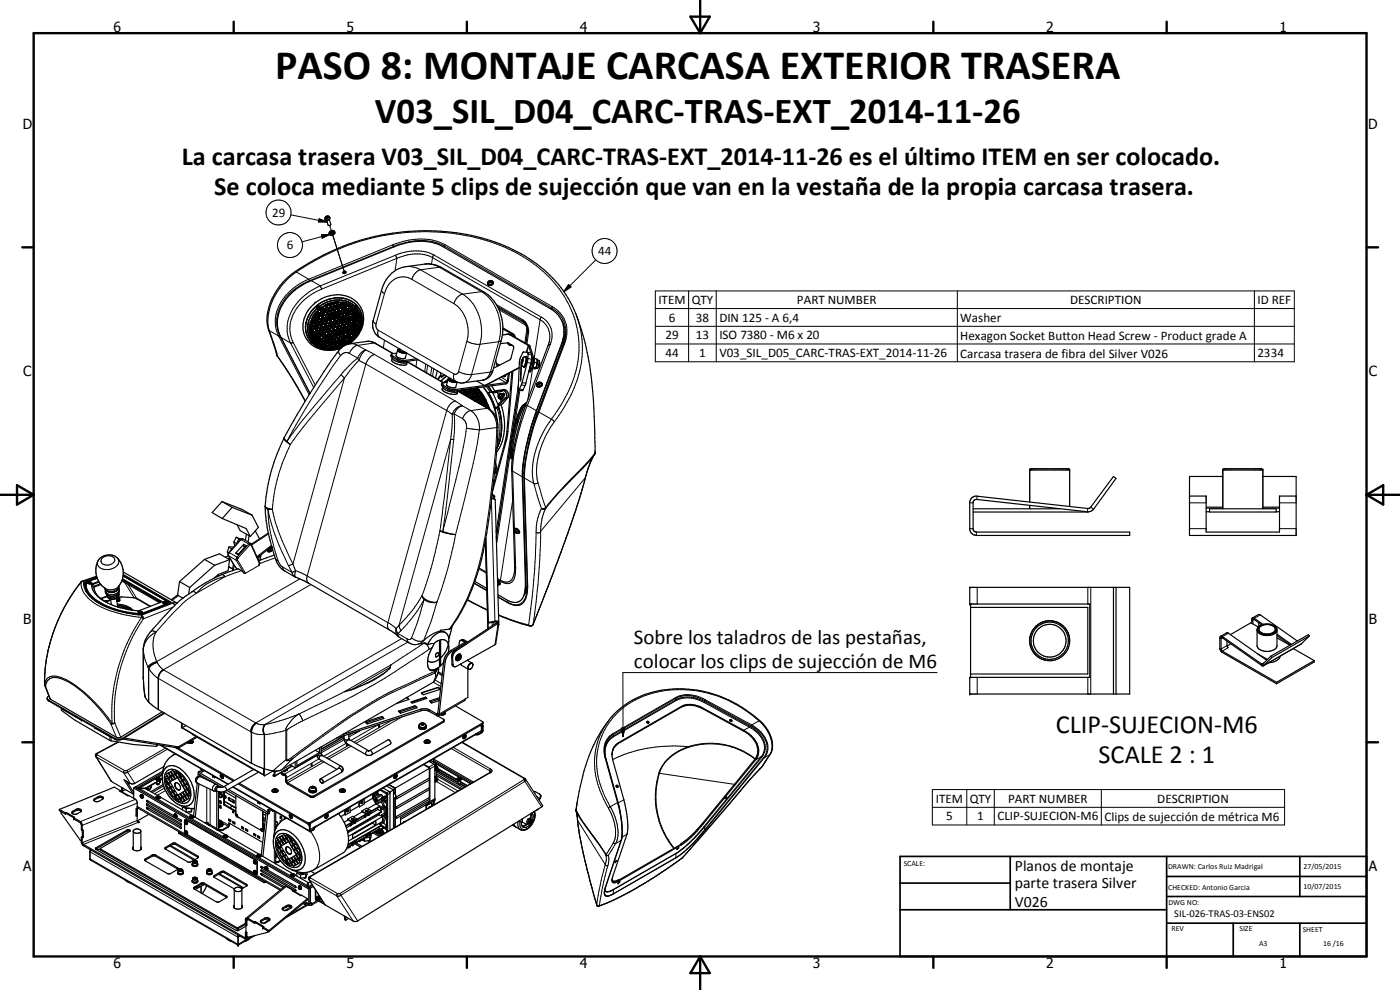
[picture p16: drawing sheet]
<svg xmlns="http://www.w3.org/2000/svg" width="420mm" height="297mm" viewBox="0 0 420 297" stroke-linecap="round" stroke-linejoin="round" font-family="sans-serif">
<defs><g id="words">
<text font-size="12.6" x="82.6" y="23.8">PASO 8: MONTAJE CARCASA EXTERIOR TRASERA</text>
<text font-size="11" x="112.5" y="36.9">V03_SIL_D04_CARC-TRAS-EXT_2014-11-26</text>
<g font-size="7.9">
<text x="54.6" y="49.5">La carcasa trasera V03_SIL_D04_CARC-TRAS-EXT_2014-11-26 es el último ITEM en ser colocado.</text>
<text x="64.3" y="58.5">Se coloca mediante 5 clips de sujección que van en la vestaña de la propia carcasa trasera.</text>
<text x="316.9" y="220">CLIP-SUJECION-M6</text>
<text x="329.7" y="229">SCALE 2 : 1</text>
</g>
<g font-size="6.3">
<text x="190.2" y="193.2">Sobre los taladros de las pestañas,</text>
<text x="190.2" y="200.4">colocar los clips de sujección de M6</text>
</g>
<g font-size="4.7">
<text x="304.6" y="261.2">Planos de montaje</text>
<text x="304.6" y="266.6">parte trasera Silver</text>
<text x="304.6" y="272">V026</text>
</g>
<g font-size="4.2">
<text x="34" y="9.6">6</text>
<text x="104" y="9.6">5</text>
<text x="174" y="9.6">4</text>
<text x="244" y="9.6">3</text>
<text x="314" y="9.6">2</text>
<text x="384" y="9.6">1</text>
<text x="6.8" y="38.7">D</text>
<text x="410.6" y="38.7">D</text>
<text x="7" y="112.9">C</text>
<text x="410.8" y="112.9">C</text>
<text x="7" y="187.1">B</text>
<text x="410.8" y="187.1">B</text>
<text x="7" y="261.4">A</text>
<text x="410.8" y="261.4">A</text>
<text x="34" y="290.4">6</text>
<text x="104" y="290.4">5</text>
<text x="174" y="290.4">4</text>
<text x="244" y="290.4">3</text>
<text x="314" y="290.4">2</text>
<text x="384" y="290.4">1</text>
</g>
<g font-size="3.9">
<text x="81.6" y="65.1">29</text>
<text x="86.1" y="74.8">6</text>
<text x="179.5" y="76.6">44</text>
<text x="197.6" y="91.2">ITEM</text>
<text x="207.6" y="91.2">QTY</text>
<text x="239.2" y="91.2">PART NUMBER</text>
<text x="321.1" y="91.2">DESCRIPTION</text>
<text x="377.4" y="91.2">ID REF</text>
<text x="199.7" y="101.9">29</text>
<text x="200.7" y="96.6">6</text>
<text x="208.9" y="96.6">38</text>
<text x="208.9" y="101.9">13</text>
<text x="215.9" y="96.6">DIN 125 - A 6,4</text>
<text x="215.9" y="101.9">ISO 7380 - M6 x 20</text>
<text x="288.2" y="96.6">Washer</text>
<text x="288.2" y="101.9">Hexagon Socket Button Head Screw - Product grade A</text>
<text x="199.7" y="107.1">44</text>
<text x="209.9" y="107.1">1</text>
<text x="215.9" y="107.1">V03_SIL_D05_CARC-TRAS-EXT_2014-11-26</text>
<text x="288.2" y="107.3">Carcasa trasera de fibra del Silver V026</text>
<text x="377.4" y="107.1">2334</text>
<text x="280.9" y="240.8">ITEM</text>
<text x="291" y="240.8">QTY</text>
<text x="302.5" y="240.8">PART NUMBER</text>
<text x="347.3" y="240.8">DESCRIPTION</text>
<text x="284" y="246.1">5</text>
<text x="293.3" y="246.1">1</text>
<text x="299.3" y="246.2">CLIP-SUJECION-M6</text>
<text x="331.5" y="246.3">Clips de sujección de métrica M6</text>
</g>
<text font-size="3.1" x="352.4" y="275.2">SIL-026-TRAS-03-ENS02</text>
<g font-size="2.4">
<text x="271.2" y="259.7">SCALE:</text>
<text x="350.6" y="260.8">DRAWN: Carlos Ruiz Madrigal</text>
<text x="391.2" y="260.6">27/05/2015</text>
<text x="350.6" y="267">CHECKED: Antonio Garcia</text>
<text x="391.2" y="266.7">10/07/2015</text>
<text x="350.6" y="271.4">DWG NO:</text>
<text x="351.6" y="279.3">REV</text>
<text x="372" y="279.4">SIZE</text>
<text x="391" y="279.6">SHEET</text>
<text x="377.9" y="283.8">A3</text>
<text x="397.1" y="283.8">16 /16</text>
</g>
</g></defs>
<g fill="none" stroke="#000" stroke-width=".35">
<path d="M97.7 65.2a.72 .72 0 0 1 1-.3 .72 .72 0 0 1 .2 1 .72 .72 0 0 1-1 .2l-.4-.6zM97.9 65.1l.1 .2M98 65.3v.1M98.2 65.2l-.2 .1M98.2 65.2h.1M98.3 65l.2 .2-.4 .3-.2-.2v-.2M98.3 65l-.4 .1M98.3 65v.2M98.3 65.2l.2 .1M98.8 65.8l.5 1.4a.47 .47 0 0 1-.3 .5 .47 .47 0 0 1-.5-.1l-.5-1.5M100 69.6l-.6 .1-.2 .3M100 69.6l-.6-.1-.2 .5"/>
<path d="M100 69.6v.4l-.3 .1-.5-.1M100.4 69.6a.82 .82 0 0 1-.7 1 .82 .82 0 0 1-.9-.9 .8 .8 0 0 1 .9-.6 .8 .8 0 0 1 .7 .8l-.6 .5h-.7l-.3-.4M92.4 97.4a6 6 0 0 0 1.2 4.9M92.9 99.4v.1M92.9 99.5v.1M92.9 99.6h.6M92.9 99.6l.3 .1M92.9 99.3v.1M93 98.8l-.3 .2M93 98.4v.4M93 98.4l-.3-.1v.7M93 98.4v.2"/>
<path d="M93.1 96.9l.1 .1M93.1 99.1l.1 .3M93.2 97.9v.1M93.2 99l.4 .1M93.2 99l-.3 .3M93.2 99.4l.1 .3 .4-.2M93.2 99v.1M93.2 97h.1M93.2 99.1v.3M93.2 97.3l-.3 .1-.1 .6 .6-.1M93.2 97.3l.2 .2M93.2 97l.2 .1"/>
<path d="M93.2 97.3v.7M93.2 97.3l-.1 .7h.1M93.3 99l.1 .3M93.4 97.9l-.2 .1M93.4 99v.3M93.4 98.2l.1 .5M93.4 97.5l.1 .1M93.4 99.3l.1 .3M93.4 97.5v.3M93.5 96.3l-.4 .3 .1 .3M93.5 96.3h.1M93.5 97.5l-.1 .4"/>
<path d="M93.5 98.2h.6v.4l-.6 .1M93.5 98.2h-.1M93.5 98.7l.1 .1M93.5 96.3l-.2 .7M93.5 98.2l.1 .6M93.5 96.5v.6M93.5 99.1l.2 .4M93.6 96.3l.3 .3M93.6 99.1l.1 .1M93.6 96.3l-.2 .8M93.6 99.9v.1M93.6 99.6h-.1"/>
<path d="M93.6 99.9l.3 .6M93.6 99.9l.2 .3M93.7 99.2v.3M93.7 96.1h.1M93.7 99.2l-.1 .4M93.7 97l-.2 .1M93.8 96.1h.1M93.8 97.6l.2 .2 .5-.1M93.8 97.6l.5 .2M93.8 99.8h.1M93.8 94a6.7 6.7 0 0 0 0 8.3M93.8 94l-1.1 2.3"/>
<path d="M93.8 99.8l.3 .6M93.8 95.6l-.1 .4M93.9 96.5v.1M93.9 96.6v.3l-.5 .2M93.9 96.7l-.1 .2M93.9 95.4l-.3 .6M94 99.7l.3 .5M94 98.1h.1M94 95l.6 .1M94.1 99.4h.1M94.1 98.6l-.1 .1M94.1 99.3v.1"/>
<path d="M94.1 98.3h.1M94.1 99.4l.4 .1M94.1 98.5l-.5 .3M94.1 95l.2 .1M94.2 96.6l.6 .2M94.3 96l-.5 .1M94.3 95.5v.2M94.3 95.9l-.7 .1M94.3 95.6l-.2-.2-.4 .1-.2 .2 .2 .4M94.3 95.6l.1 .1M94.3 95.8v.2M94.3 99.9l.1 .1"/>
<path d="M94.4 99.9l-.5-.2-.4 .5M94.4 95.7l-.1 .1M94.4 99.9v.3M94.4 95.8h-.1M94.5 94.1h.4M94.5 94.4l.3 .3-.3 .4M94.5 94.4l-.4 .1v.5M94.5 97.7l-.2 .1M94.5 98.3l.3 .3M94.5 95.1h-.1M94.6 97.2v.2M94.6 97.3h.1"/>
<path d="M94.6 94.4l-.5 .6M94.6 97.4l-.1 .3M94.6 95.5h.1M94.6 95.5l.2 .3M94.6 97.4l-.5-.3-.3 .5M94.7 95.7l.2 .1M94.7 97.9h-.1M94.7 95.6v.1M94.7 99.4h-.5M94.7 99.3l-.2 .2M94.8 97.8l-.3 .5 .2 .3 .5-.1M94.8 94.5l-.2 .6"/>
<path d="M94.8 97.8l.5 .2v.3l-.4 .3zM94.8 96.8h.1M94.8 98.9v.4M94.8 95.8h.5M94.9 96.1l-.7 .3 .1 .4h.5M94.9 99.1l-.3-.3h-.3l-.3 .3 .1 .3M94.9 96.1v.1M94.9 99.2l-.2 .2M94.9 96.1l-.2 .7M94.9 90.7l-.6 .4M94.9 95.2l-.3 .3M94.9 97.4h.1"/>
<path d="M94.9 96.2v.5M94.9 95.1l.4 .1M94.9 97.4l.1 .1M94.9 95.1v.1M94.9 96.7l-.1 .1M94.9 97.8l.3 .6M94.9 96.2v.6M95 96.4h.1M95.1 96.5l-.2 .2M95.1 94l-.2 .1M95.1 97.5l.1 .1M95.1 92.5l-1.3 1.5"/>
<path d="M95.1 94.4l.1 .3M95.2 99.1h.1M95.2 94.7v.1M95.2 94.4h-.1M95.2 94.7l.1 .1M95.2 92.6l-1.4 1.4M95.2 99.1l.4 .2M95.2 93.9h.1M95.2 93.8v.1M95.2 98.7v.4M95.2 93.8l-.2-.4-.5 .7M95.2 93.8l-.2 .3h-.5"/>
<path d="M95.2 94.8l.1 .1M95.2 93.7l-.4 .4M95.2 98.3v.2M95.2 92.5l.5 .3 .2-.2M95.2 98.7l.4 .5M95.3 95.2l.2 .5M95.3 98v.2M95.3 95.8h.1M95.3 94.8l.1 .1M95.3 95.1l-.3 .7M95.3 95.1l-.4 .7M95.3 92.3h.1"/>
<path d="M95.4 96.4v.1M95.4 98.6h-.1M95.4 96.1h.1M95.4 95.2l.1 .1M95.4 94.1h.1M95.4 92.3l.1 .2M95.5 95.7l-.6 .1M95.5 99.7v.2l-.3 .3M95.5 96.5v.1M95.5 95.3l-.1 .4M95.5 99.7l-.4-.2-.3 .2-.1 .4M95.5 99.7h.1"/>
<path d="M95.5 96.6h.1M95.5 99.7l-.2 .5-.5-.1M95.5 96.6h.2M95.5 96.9h.1M95.5 93.7h.8M95.6 97.5h-.6M95.6 98.2l.5 .1M95.6 98.1l.2 .2 .5-.1M95.7 92.2v.2M95.7 92.2l-.3 .1M95.7 92.1v.1M95.7 92.4v-.2h-.4l.2 .3"/>
<path d="M95.7 97v.4l-.3 .2M95.7 92.4l-.2 .1M95.7 97.2a.47 .47 0 0 0-.4-.3 .47 .47 0 0 0-.4 .3l.2 .3M95.7 97.2l-.2 .3M95.8 95.2v.3M95.8 98.6l-.6 .1M95.8 95.4v.1M95.8 98.6h.1M95.8 99.6l.1 .3M95.8 94.2l-.3-.1-.3 .3M95.8 95.1a.41 .41 0 0 1 .4-.2 .41 .41 0 0 1 .4 .2l-.3 .5M95.8 98.6l.2 .4"/>
<path d="M95.8 95.5l.5 .1M95.8 95.1v.1M95.8 94.2l.1 .1M95.8 92l.2 .5M95.8 95.5l.3 .1M95.8 99.5l.5 .4M95.8 94.2l-.4 .7M95.9 94.3l-.1 .4-.4 .2M95.9 99.9h.4M95.9 99.1l-.3 .1M95.9 94.3v.1M95.9 94.6l-.4 .3-.3-.1"/>
<path d="M95.9 99.4v.1M95.9 92.6l.1 .1M95.9 99.1h.1M95.9 98.7l.1 .1M96 99l-.3 .3-.5-.2M96 99l-.1 .1M96 92.7l.2 .2M96 92.7v.1M96 92.5l-.1 .1M96 92.8h.1M96 97.2l.2 .1M96.1 92.8l.1 .1"/>
<path d="M96.1 97.2l.1 .1M96.1 97.6l.2 .5M96.1 97.6l-.5 .3v.3M96.1 97.6l.2 .1M96.1 96l.1 .2M96.2 96.3l-.2-.4h-.3l-.4 .3 .2 .3M96.2 96.3l-.5 .3M96.3 96.6h.4M96.3 94.5l.2 .2 .3-.2M96.3 96.6l-.2 .6M96.3 93.7l-.3 .2M96.3 94.4v.1"/>
<path d="M96.3 93.6l-.1-.5h-.4a.39 .39 0 0 0-.3 .4 .39 .39 0 0 0 .3 .4M96.3 98.6v.2M96.3 97.7h.1M96.3 98.8l.3 .3M96.3 98.8l.3 .2M96.3 97.7v.4M96.3 98.1v.1M96.3 98.6h.1M96.3 98.1l-.3 .2M96.3 93.6v.1M96.4 97.7l-.1 .4M96.4 98.4l.4-.1 .3 .2"/>
<path d="M96.4 94.9l.1 .1M96.4 98.4l-.1 .2M96.4 99.9h-.1M96.4 93.9v.1M96.4 98.4l.5 .5M96.4 98.4l.1 .1M96.5 96.2l.2 .2 .5-.2M96.5 99.3h-.5l-.2 .3M96.5 99.3h.1M96.5 95.5l-.2 .1M96.5 99.9h-.1M96.5 99.3l.1 .1"/>
<path d="M96.5 96.2l.4 .2M96.5 95.5h.1M96.6 95.4l-.1 .1M96.6 95.8h-.1M96.6 99.4v.5h-.7M96.6 99.4l-.2 .5M96.6 95.3l-.1 .1M96.6 90.7a8.1 8.1 0 0 0-3.9 11l1.1 1.3M96.6 97.3h-.3M96.6 93.4l.2 .2M96.6 97.3h-.4M96.7 96.6l.1 .2"/>
<path d="M96.7 96.6l-.5 .7M96.7 92.8l-.5 .1M96.7 92.7l-.4 .2M96.7 93.5l.1 .1M96.7 97.9h.7M96.7 92.3h.1M96.7 99l-.1 .1M96.7 92.3v.5M96.7 92.3v.4M96.7 92.3l-.2-.2-.5 .4M96.7 92.3l-.6 .5M96.8 96.8l-.2 .5"/>
<path d="M96.8 96.8v.1M96.8 99l-.1 .1M96.8 97l-.2 .3M96.9 94.9h.1M96.9 95.2h.1M96.9 90.5a8.4 8.4 0 0 1 10.7 1.8 7.6 7.6 0 0 1-2 10.1M97 95.3h.1M97 94l-.1 .5zM97 99.6h.1M97 94h-.7v.5M97 99.6l.1 .1M97 98.9h-.1"/>
<path d="M97 94.4l-.2 .2-.5-.1M97.1 92.2l.6-.3 .2 .4M97.1 98.5v.1M97.1 92.2l.2 .4h.4l.2-.3M97.1 98.5l-.3 .5M97.1 95.3v.1M97.1 92.5l.3 .1M97.1 95.4h.3M97.1 98.7l-.4 .3M97.1 99.7h.1M97.1 95.3l.1 .1M97.1 96.9a.46 .46 0 0 1 .3-.5 .46 .46 0 0 1 .5 .1v.4"/>
<path d="M97.1 95.7h-.5l-.1 .5M97.1 96.9h.1M97.1 95.7l.1 .1M97.1 95.7l-.5 .5M97.1 99.1l.6 .2M97.2 99.1h.5v.5M97.2 99.1l-.3 .2 .1 .3M97.2 96.9l.4 .2M97.2 96.9v.1M97.2 96.2l-.3 .2M97.2 95.8v.4M97.2 92.9l.2 .1v.5"/>
<path d="M97.2 97h.1M97.2 95.8l.1 .3M97.2 92.9l-.4 .1-.2 .4M97.2 96.1l-.3 .3M97.3 97l.1 .1M97.3 96.1h-.1M97.3 96.1l-.1 .1M97.3 91.9h-.1M97.3 92.9l-.7 .5M97.4 93.5l-.6 .1M97.4 98.5v.1M97.4 98.4l.2-.3h.5l.1 .5"/>
<path d="M97.4 98.4v.1M97.4 98.6v.1M97.4 97.9l-.2 .1M97.4 93.1l.1 .1M97.5 97.5l-.1 .4M97.5 97.5l-.4-.2-.3 .2 .2 .6M97.5 97.5l.1 .2M97.5 93.3l-.1 .2M97.5 95.3l-.1 .1M97.5 97.8h.1M97.5 94.4h.1M97.6 99.1h.1"/>
<path d="M97.6 97.7h.1M97.6 97.7l-.2 .2M97.6 95.3h-.1M97.6 91.5l.2 .1M97.6 91.9l-.5 .2M97.6 95.9h.1M97.6 95.9l.2 .2M97.6 95.9l.6 .1M97.7 99.6l-.3 .1M97.7 94.8a.44 .44 0 0 0-.6-.1 .44 .44 0 0 0-.1 .6M97.7 94.8v.2M97.7 95.1l-.1 .2"/>
<path d="M97.7 99.6l-.6 .1M97.7 92.5h.1M97.7 95l-.2 .3M97.7 99.4v.2M97.7 95v.1M97.7 95l-.1 .2M97.8 93.2v.1M97.8 93.3h.5M97.8 92.4l-.3 .2M97.8 96.1h.1M97.9 97.3l.5-.2 .2 .4-.2 .3h-.5zM97.9 97.7h.1"/>
<path d="M97.9 96.9l-.2 .2M97.9 96.9l-.3 .2M97.9 92.3l-.1 .1M97.9 97.7l.1 .1M97.9 96.6v.3M97.9 98l.1 .1M98 97.8h.3M98.1 99.4h.1M98.1 99.3v.1M98.1 94.6l-.1 .1M98.1 93.8l-.2 .6-.6-.3 .3-.5h.3l.3 .3M98.1 98.6l-.7 .1"/>
<path d="M98.1 97.1v.1M98.1 99.4h.4M98.2 98.6l-.4 .2-.4-.2M98.2 98.9l-.1 .1M98.2 98.2v.1M98.2 94l-.5 .4M98.2 96.1h-.3M98.2 98.5l-.1 .1M98.2 91.7h.6l.2 .4-.6 .3zM98.2 96.5h.1M98.2 96.5l.1 .2M98.2 94.4l.6 .1"/>
<path d="M98.2 96v.1M98.2 99.4h.3M98.3 96.6v.1M98.3 91.2l-.4 .4-.3-.1M98.3 91.2l-.1 .2M98.3 91.2l-.7 .3M98.3 95.5v.5M98.3 95.5l-.4-.1-.3 .5M98.3 96.7l.1 .1M98.3 96.7h.1M98.3 96h-.1M98.4 94.4l-.4 .5 .6 .2"/>
<path d="M98.4 99.9h.1M98.4 91.7h-.1M98.4 96.3h-.1M98.4 99.9v.1M98.4 95.6l-.8 .3M98.4 95.5l-.1 .4M98.4 100l-.2 .4M98.4 96.8h.1M98.5 97.1v.1M98.5 93.9v.1M98.5 96.8h.1M98.5 92.7h-.6l-.1 .6"/>
<path d="M98.5 98.1l.2 .4 .5-.2M98.5 94h.1M98.5 92.7l.1 .4-.2 .2h-.6M98.5 94l.1 .1M98.5 98a.41 .41 0 0 1 .4-.2 .41 .41 0 0 1 .4 .2M98.5 98v.1M98.5 92.8l-.3 .5M98.6 97.2v.2M98.6 98.4l.5 .1M98.6 91.2l.2 .1M98.6 97.5l-.3 .3M98.6 96.1h.1"/>
<path d="M98.6 91.1l.2 .2M98.7 95l-.1 .1M98.7 99.4h-.2M98.8 95.8h.5M98.8 99.7h.1M98.8 94.5v.5l-.3 .1M98.8 94.5v.2M98.8 94.7l-.2 .3M98.8 98.9l-.2 .6-.4-.1M98.8 98.9v-.1a.5 .5 0 0 0-.7 .6M98.8 94.7l-.5 .4-.2-.1M98.8 98.9v.4"/>
<path d="M98.8 96.1h.1M98.9 96.8h-.4M98.9 93l.1 .1M98.9 92.2l-.6 .1M98.9 92.1l-.5 .2M98.9 96.7v.1M99 91.8l-.1 .4M99 97.4l.1 .1M99 99.5l.4 .1M99 97v.4M99 96.3v.4l-.5 .1M99 96.3l-.5-.2-.3 .4"/>
<path d="M99 93.1h.1M99 97h.1M99 96.3l-.1 .5M99.1 97.5h.1M99.1 94l-.1 .1M99.1 94.7l.5 .1M99.1 94.5h.8M99.1 98.4v.1M99.2 94.7l-.1-.3 .3-.3 .5 .2v.4M99.2 93.9l-.5 .2M99.2 91.2l-.4 .1M99.2 98.4h-.1"/>
<path d="M99.2 97.9l.1 .2M99.2 99.1h.1M99.2 94.7l.3 .1M99.2 91.3h-.4M99.2 95.1l-.2 .1M99.3 93.6l-.3-.3-.4 .2-.1 .5M99.3 93.6l-.1 .4-.6 .1M99.3 93.6l-.3 .4-.4 .1M99.3 91.2h-.1M99.3 91.2l-.5 .1M99.3 98.1l-.1 .2M99.3 98v.1"/>
<path d="M99.3 98.1l-.1 .3M99.3 91.9v.1M99.3 91.1v.1M99.4 96.4l.3 .2M99.4 99.5l-.6 .2M99.4 99.5l.1 .3M99.4 91.1v-.3l-.8 .3M99.4 96.4l.2 .2 .5-.2M99.4 95.7l-.2 .1M99.4 95.7l-.1 .1M99.4 90.9l-.2 .4M99.4 91.4v.1"/>
<path d="M99.5 93l-.1 .1M99.5 95.5l-.1 .2M99.5 99.9l-.3 .3-.5-.2M99.5 99.6v.3a.39 .39 0 0 1-.4 .3 .39 .39 0 0 1-.3-.5M99.5 95.5l-.1-.3-.4-.1-.3 .3 .1 .4M99.5 93l-.5 .1M99.5 97.5h.1M99.5 95.4l-.8 .2M99.6 93.6l.1 .3 .4-.1M99.6 93.7l.5 .1M99.6 92.6l-.1 .4M99.6 97.7l.6-.2 .2 .5-.5 .3-.3-.3z"/>
<path d="M99.6 92.9v-.4l-.3-.2-.4 .3v.4M99.6 98.1l.1 .1M99.6 92.8l-.1 .2M99.7 96.9l-.7 .1M99.7 96.9v.4M99.7 96.9l-.1 .5-.5 .1M99.7 98.2l.2 .1M99.7 97.3h.1M99.7 97.3l-.3 .3-.4-.2M99.8 91h.4M99.8 91h.1M99.8 99.6l.6-.4 .2 .4"/>
<path d="M99.8 99.6l.1 .2M99.9 95.5h.5M99.9 98.6l-.2-.1a.42 .42 0 0 0-.4 .1 .42 .42 0 0 0-.1 .5M99.9 95.8l-.5 .3v.3M99.9 95v.4M99.9 95.4v.1M99.9 99.4v.1M99.9 99.7v.1M99.9 99.8v.1M99.9 95.4l.5 .1M99.9 95.8l.3 .3M99.9 98.6h.1"/>
<path d="M99.9 94.7l-.3 .2M99.9 94.7l-.3 .1M99.9 98.3h.1M99.9 99.8l.2 .1M99.9 98.6v.1M99.9 95.8h.1M99.9 93.1h.1M99.9 91l.1 .1M99.9 94.3v.4M99.9 98.7l-.1 .5-.6-.1M99.9 98.7l.1 .1a.44 .44 0 0 1-.3 .4 .44 .44 0 0 1-.5-.1M100 92.4v.4"/>
<path d="M100 99.9h.1M100 92.6v.1M100 91.9l-.6 .1M100 91.4a.44 .44 0 0 0-.7 .1 .44 .44 0 0 0 .3 .6l.5-.3M100 91.4v.1M100 99.3h.1M100 92.3l.6-.2 .2 .4M100 92.7l.1 .1M100 92.3v.1M100 98.3h.1M100 96.5h.1M100 91.5l.1 .2"/>
<path d="M100 91.5l.1 .3M100 92.8h.1M100.1 97.1l.4 .2M100.1 91.7l-.4 .4-.4-.2M100.1 96v.4M100.2 96.2l-.1 .2M100.2 94.4l.1 .1M100.2 94.4h.1M100.3 93.2v.4M100.3 94.4l.1 .1M100.3 94l-.1 .4M100.3 93.6l-.1-.5h-.4l-.3 .4 .1 .3"/>
<path d="M100.3 94l.4-.2 .3 .3M100.3 98.8l.2 .2M100.3 93.6l-.2 .2M100.3 90.9l-.4 .1M100.3 94l.6 .4M100.4 98.4l-.1 .4M100.4 94.5v.1M100.4 98.3l.4-.1 .2 .2M100.4 97.9l-.4 .4M100.4 98.3v.1M100.4 99.2l.1 .1M100.5 90.7h-.9l.2 .3"/>
<path d="M100.5 95l-.1-.2 .2 .2M100.5 94.9l-.6 .1M100.5 90.7l-.3 .3M100.5 95.4l-.1 .1M100.5 95.4h-.6M100.6 95v.3M100.6 95.4h-.1M100.6 95v.1M100.6 99.6l-.4 .3M100.6 99.4v.2M100.6 99.6l-.5 .3M100.6 95.3l-.2 .2"/>
<path d="M100.6 99.5l-.8 .1M100.6 95.2l-.1 .2M100.6 95h-.7M100.7 97.2l-.2 .1M100.7 93.4l.2 .2M100.7 92.5l-.1 .3h-.5M100.7 97.8l.1 .2M100.8 92.5l-.3 .3h-.4M100.8 96.7l.1 .1M100.8 96.9l-.1 .3M100.9 96.8l-.2-.2h-.5l-.2 .5 .4 .2M100.9 96.8v.1"/>
<path d="M100.9 96.9l-.2 .3M100.9 90.7h.1M100.9 98h.1M100.9 97.3v.1M100.9 94.4l-.2 .2-.4-.1M100.9 95.1l.1 .1M100.9 95.2h.1M100.9 90.7l.3 .1M100.9 95h.3M101 94.8l-.1 .4M101 95.2h.1M101 94.7v.1"/>
<path d="M101 94.1l-.1 .3M101 98.4l-.1 .5-.6-.1M101 98.4v.4l-.3 .2M101 92.3l.1 .2M101 99.1h.1M101 94.1l-.1 .4h-.5M101.1 92.4v.1M101.1 91.1h-.5l-.2 .3v.3M101.1 91.1l.1 .4M101.1 94.6l.5 .1M101.1 91.2l.1 .1M101.1 94.6l-.1 .1"/>
<path d="M101.1 92.5h.4M101.1 91.2l.1 .2M101.1 94.6l.1 .4M101.2 96.8l.3 .2M101.2 96.8l.2 .2M101.2 91.5l-.3 .3-.5-.1M101.2 91.5l-.2 .2-.5 .1M101.2 100a.42 .42 0 0 0-.5 0 .42 .42 0 0 0-.1 .6M101.2 100l.1 .3-.3 .3M101.2 91.9l.6 .1M101.2 91.9l-.2 .4M101.2 91.9h.6"/>
<path d="M101.2 95.7l-.1 .5-.6-.1M101.2 95h.4M101.2 93.5h-.4M101.3 97.9l-.5 .1M101.3 93.9l.2-.3a.38 .38 0 0 1 .5 0 .38 .38 0 0 1 .1 .4M101.3 93.9h.1M101.3 92.9l-.3-.1-.3 .3 .2 .5 .3-.1M101.3 93.9l.1 .2M101.3 92.9h.1M101.4 94.1h.1M101.4 92.9v.1M101.4 94.1l.2 .2"/>
<path d="M101.4 94.1l.4 .2M101.4 98.5v.1M101.4 98.6h.1M101.4 97.8l-.1 .1M101.4 93l-.2 .5M101.4 90a9.3 9.3 0 0 0-5.6 1.9M101.5 98.1l-.1 .1M101.5 97.8h-.1M101.5 97.7v-.3l-.3-.1a.42 .42 0 0 0-.5 .5l.2 .2M101.5 91.3l.1 .1M101.5 94.6h.1M101.5 97.7l-.2 .2"/>
<path d="M101.5 98.6v.1M101.5 97.7l-.1 .1M101.5 90.5l-.3 .3M101.5 98.6l.2 .1M101.5 90.5l-.7 .1 .1 .1M101.6 95.8v.1M101.6 95.9h.1M101.6 94.7h.1M101.6 90.8l.7 .2M101.6 95.9l.1 .1M101.6 91.5h.4M101.6 95.9h.6"/>
<path d="M101.7 99.4l-.7 .1 .2 .2M101.7 99.4l-.3 .2M101.7 94.7v.4M101.7 94.8a.4 .4 0 0 1-.2 .4 .4 .4 0 0 1-.4 0M101.7 95.1l-.7 .1M101.7 95.4l.4-.2 .3 .3M101.7 99.1l-.5-.2-.3 .4 .1 .3 .6-.1M101.7 99.1v.3M101.7 95.4l-.1 .5M101.7 99.1l-.1 .3M101.7 95.4l.7 .1M101.8 96.9l-.4 .1"/>
<path d="M101.8 99.7h.1M101.8 96.9l-.3 .1M101.8 90l2.5 .6 2.2 1.2M101.8 92.7l.3-.2 .4 .2v.3l-.2 .3-.5-.2M101.8 92.7v.1M101.8 92.8v.3l.2 .2 .4-.2 .1-.3M101.8 91.9v.3l-.3 .3M101.8 91.9l.1 .3-.4 .3M101.9 97.6v.1M101.9 96.4l-.1 .5M101.9 97.7h.1M102 96.6l-.2-.3h-.4l-.2 .5"/>
<path d="M102 96.6l-.2 .3M102 99.2l.2 .2M102 94.8l.1 .1M102.1 94.9l.1 .1M102.1 94.1l-.3 .2M102.1 91.4l-.1 .1M102.1 94.4v.5M102.1 94v.1M102.1 89.4a9.4 9.4 0 0 0-10.3 10 6.8 6.8 0 0 0 6.7 5.5M102.1 98.4l-.2 .3h-.4M102.1 98.1l-.6-.1-.1 .6M102.1 98.3l-.3 .4"/>
<path d="M102.1 94.4l.4-.2 .3 .2M102.1 94.4h.1M102.1 98.1v.3M102.1 98.1v.2M102.2 92.1l.2 .1M102.2 92l.2-.5h.4l.1 .2-.1 .4M102.2 91.4l.1-.5a.41 .41 0 0 0-.7 0 .41 .41 0 0 0 .2 .6l.3-.1M102.2 99.3h.3M102.2 98.8h-.1M102.2 92l.2 .2M102.2 91.7v.1M102.2 95h.1"/>
<path d="M102.2 92.1l.4 .1M102.2 95.9l-.5 .1M102.2 99.4h.3M102.3 96.5l.1 .2M102.3 96.2v.1M102.3 91.2l-.2 .2M102.3 95.8h.1M102.3 95.4l.1 .1M102.3 92.2h.3M102.4 99.7l-.5-.1-.3 .2v.4M102.4 99.7v.4M102.4 99.7l-.8 .5"/>
<path d="M102.4 99.7l-.1 .4M102.4 95.5l-.2 .4M102.4 93.7v.1M102.4 96.1h.1M102.4 93.9l.2 .1M102.4 96.7h.1M102.4 97h.1M102.4 89.4a6.8 6.8 0 0 1 6 4.3 6.8 6.8 0 0 1-1.5 7.3M102.6 97.8l.5-.1 .2 .4-.7 .3-.2-.3zM102.6 97.1a.42 .42 0 0 0-.6 0 .42 .42 0 0 0 0 .6M102.6 97.1h.1M102.6 97.1v.1"/>
<path d="M102.6 97.2l-.3 .5M102.6 94.9l-.3 .1M102.6 94h.1M102.6 97.2l-.2 .5h-.4M102.6 94.9l-.4 .1M102.6 98.7h.1M102.7 95.3l.5-.3 .3 .1-.1 .4M102.7 95.3v.2M102.7 95.5l.6 .1M102.7 99.9h.1M102.7 95.5h.1M102.7 91.2h.1"/>
<path d="M102.7 95.2l.7 .2M102.7 99.2l-.5 .1M102.7 95.5l.5 .2M102.7 99.9l.4 .1M102.7 99.2l-.2 .1M102.8 94.4v.3M102.8 94.7l-.2 .2M102.8 99.1l-.1 .1M102.8 92.2h-.2M102.8 99.9l.1 .1M102.8 98.8v.1M102.8 100h.3"/>
<path d="M102.8 98.8v.3M102.8 98.8a.41 .41 0 0 0-.6-.1 .41 .41 0 0 0 0 .6M102.8 96h.1M102.8 99.1l-.3 .3M102.8 92.1l-.4 .1M102.9 95.7h.3M102.9 92.9l.3 .1M102.9 97.2l.2 .2M102.9 91.6v.2M102.9 92.5l.6 .4M102.9 92.4l-.1 .4 .5 .2M102.9 91.9l-.1 .3"/>
<path d="M102.9 92.4l.6 .4M103 81.5l.5-.1a.43 .43 0 0 1 .2 .7 .43 .43 0 0 1-.8-.2zM103 96.4v-.3l-.4-.1-.4 .4 .2 .3M103 96.4l-.4 .3M103 96.4l-.6 .3M103.1 96.7v.1M103.1 92.2v.1M103.2 98.9l.1 .2M103.2 98.9h.1M103.2 91.1l-.5 .1M103.2 93.4v.1M103.2 93.4l-.5-.1-.3 .2v.4"/>
<path d="M103.2 93.4l-.1 .5-.3 .1M103.2 98.2h.1M103.2 98.9l.1 .1M103.2 93.6l-.3 .4h-.3M103.2 95.7h.1M103.2 91.1l-.4 .1M103.2 91.1h.1M103.2 91.1l-.6-.2 .6 .2M103.3 97.9l-.2 .4-.6-.1M103.3 99.4h-.4l-.2 .5M103.3 99.9l-.2 .1M103.3 99.4h.1"/>
<path d="M103.3 99l.1 .1M103.3 95h.1M103.3 91.8l.1 .1M103.3 90.9l.1-.2-.8-.1 .1 .6M103.3 99.1h.3M103.3 90.9l-.1 .2M103.3 99.4l.2 .1M103.4 96.3l.1 .1M103.4 95.5l-.1 .2M103.4 95.5h.1M103.4 99.4l-.6 .5M103.5 99.4v.3"/>
<path d="M103.5 91.2l-.3 .3 .2 .4M103.5 99.7l-.2 .2M103.5 95.4l-.2 .2M103.5 97.3l-.4 .1M103.5 96.4h.3M103.5 96.7h.1M103.5 92.2l-.6 .2M103.5 91.2h.4M103.5 99.5v.1M103.5 92.2h.1M103.5 91.2l.5 .3M103.5 92.2l.1 .1"/>
<path d="M103.5 99.7h.1M103.5 92.9l-.4 .1M103.5 93.5h.1M103.5 93.5l.3 .2M103.5 95.8l.6 .3M103.5 96.4h.1M103.6 92.4l-.1 .5M103.6 97.9l.1 .1M103.6 92.3v.1M103.7 97.1l-.2 .2M103.7 93.1l.4 .5M103.7 97.1v-.2a.4 .4 0 0 0-.6-.2 .4 .4 0 0 0 0 .7"/>
<path d="M103.7 93h.1M103.7 93.7h.1M103.7 90.8l.3 .1zM103.7 90.8l.2 .1M103.7 91.2h.2M103.7 91.4l.3 .2M103.8 97.4h.1M103.8 95.7l.3 .4M103.8 99.6l.4 .1M103.8 98.4h.1M103.8 95.2v.1M103.8 93l.4 .4"/>
<path d="M103.8 94.1v.4M103.8 81.7h-.5l-.3 .3M103.8 98.8l-.2 .3M103.8 94.1l-.4-.1-.3 .3 .3 .4 .4-.2M103.8 95.3l.1 .1M103.8 94.1l-.1 .5-.3 .1-.3-.1M103.9 98.8l-.1 .1M103.9 99.2h-.1M103.9 91.2v.7h-.5M103.9 98.8v-.3l-.5-.2-.2 .6M103.9 98.8l-.3 .3M103.9 98.7l-.1 .1"/>
<path d="M103.9 98.6l-.7 .4M104 91.7l-.3 .2M104 96.8l.1 .2M104 96.9v.1M104 96.8h.1M104 93.6h.1M104.1 95.8v.1M104.1 95.8l-.5-.1-.2 .1 .1 .6M104.1 95.8l.1 .1M104.1 97v.1M104.1 93.6l-.3 .1M104.1 95.9l-.3 .5"/>
<path d="M104.1 97.1h.3M104.2 95.9l-.5 .5M104.2 97.1h.1M104.2 94.2l.1 .2M104.2 93.9v.3M104.2 93.9l.6-.3 .2 .5M104.2 96.4v.1M104.2 98.3l.3 .5 .4-.2M104.2 94.2l.2 .2M104.2 93.5l-.1 .1M104.2 93.9l.3 .5M104.3 97.9l-.6 .1"/>
<path d="M104.3 93.5h-.1M104.3 93.1v.1M104.3 93.1l-.4-.2-.3 .2-.1 .4M104.3 97.5v.3M104.3 97.5a.46 .46 0 0 0-.5-.1 .46 .46 0 0 0-.2 .5M104.3 97.5v.1M104.3 93.1l-.1 .5-.4 .1M104.3 96.4l.5 .1M104.3 96.4l-.3 .4M104.3 93.3l-.1 .2M104.3 96.4l.2 .6M104.3 97.8h.1"/>
<path d="M104.3 97.7v.2M104.3 91.5l.5 .1M104.3 91.4l.2 .2M104.3 91.4l.5 .2M104.3 94.4h.2M104.3 98.2l-.1 .2M104.4 95.7l.1 .3M104.4 94.7h-.3l-.4 .3M104.4 94.7h.1M104.4 91.6h.4M104.4 93.7l.3 .6M104.5 94.7v.1a.44 .44 0 0 1-.1 .5 .44 .44 0 0 1-.5 .1"/>
<path d="M104.5 97.1h-.1M104.5 96l.2 .1M104.5 96h.1M104.5 95.6l-.1 .1M104.5 96h.5M104.5 94.8v.4l-.5 .2-.3-.2 .1-.3M104.6 99.2l-.1-.1a.5 .5 0 0 0-.7 .5M104.6 99.1l-.3 .6h-.5M104.6 99.2l-.4 .5M104.6 91.5l.1 .1M104.6 93.2l.1 .1M104.6 97.5l.4-.5a.36 .36 0 0 1 .4 .2 .36 .36 0 0 1 0 .4"/>
<path d="M104.6 97.5h.1M104.6 95.4l-.1 .2M104.6 97l-.2 .1M104.6 95.4l.6 .1-.1 .5M104.6 97.5l.1 .1M104.6 93.3h.2M104.6 94.4h-.1M104.7 92.1v.3M104.7 92.4l-.4 .3-.3-.1M104.7 95.4v.7M104.7 97.6l.1 .2M104.7 92.3l-.2 .3h-.5"/>
<path d="M104.7 92.1v.2M104.7 97.6l.1 .1M104.7 92.1l-.3-.2-.4 .1v.6M104.7 96.4l-.2 .5M104.7 94.4h-.3M104.7 92.8l.6-.1v.5l-.3 .2-.4-.1zM104.8 96.5l-.2 .5M104.8 96.5l-.1 .4M104.8 94.3l-.2 .1M104.8 98l-.6 .3M104.8 98v.1M104.8 94.7l.3-.3 .5 .1v.4l-.5 .2"/>
<path d="M104.8 99.3h.1M104.8 94.7l.1 .3M104.8 97.1l-.2 .5M104.8 94.7l.2 .3M104.8 98.1h.1M104.8 99.2l.2 .2M104.8 94.9l.3 .2M104.9 99.7l-.4 .6M104.9 94.1l-.1 .2M104.9 98.1l.1 .1M104.9 98.6h.1M105 95.4v.6"/>
<path d="M105 96.1h-.1M105 94.1l-.3 .3M105 98.2l-.2 .5-.6-.1M105 99.4h.1M105 98.3h.1M105 98.3v.1M105 98.4l-.1 .2M105 92.2l.4 .2M105 92.2l.2 .1M105 90.8a8.9 8.9 0 0 0-9.1 1.1M105 91.9l.5 .4M105 91.9l.4 .4"/>
<path d="M105.1 96l-.4 .1M105.1 99.4h.3M105.1 91.9v.3M105.1 92.2l.2 .2M105.1 91.8l.6 .4M105.1 99.7l.1 .3-.3 .4h-.3M105.1 91.4l-.7-.3-.1 .3M105.1 99.7h-.5l-.1 .6M105.1 96.7l.3 .1M105.1 99.7l-.5 .6M105.1 91.4l-.2 .2M105.1 91.4l-.3 .2"/>
<path d="M105.1 96.7l.4 .1M105.2 95.6v.2M105.2 99.8v.4M105.2 95.8l-.2 .2M105.3 93.9l.4 .2M105.3 93.6h.1M105.3 99.4h-.2M105.3 92.7l.1 .1M105.4 97.6l-.6 .2M105.4 92.8l-.2 .5h-.4M105.4 97.6l-.6 .1M105.4 97.9v.1"/>
<path d="M105.4 95h-.4M105.4 91.1l1 .7M105.5 98.4l.1 .1M105.5 99.9l.2 .2M105.5 98.8l-.4-.1-.3 .5M105.5 98.8h.1M105.5 98.8l-.4 .6M105.6 95.7h.5M105.6 99.3l-.2 .1M105.6 99.2l-.3 .2M105.6 98.8v.5M105.6 92.2l-.2 .2"/>
<path d="M105.6 98.8l-.2 .6M105.6 94.6h.1M105.7 99.1l-.1 .1M105.7 94.7l-.1 .2M105.7 96.7l-.2 .1M105.7 92.2l-.3 .1M105.7 92.8l.1 .2M105.7 96.7h.1M105.7 92.5l.2 .3M105.7 92.6l.2 .2M105.7 97.1h.1M105.7 97.3h.1"/>
<path d="M105.7 92.5v.5M105.7 94.1h.1M105.7 97.3l.5 .2M105.7 93h.1M105.7 93h.2M105.8 91.8l-.4-.2-.3 .3M105.8 91.8v.1M105.8 93.3l.2 .5M105.8 96.2l-.1 .5M105.8 91.9h.1M105.8 96.2l-.4-.1-.3 .2v.4M105.8 97.4l.3 .1"/>
<path d="M105.8 96.2v.4l-.3 .2M105.8 91.9l-.2 .3M105.8 91.9l-.1 .3M105.9 99.4l-.4 .5M105.9 99.4h.1M105.9 92.4l.5 .4M105.9 92.8l.2 .2M105.9 98.9l.2-.4 .5-.1v.5l-.5 .2M105.9 94.4h.1M105.9 98.9l.1 .1M105.9 98.3l-.2 .1M105.9 94.6l.2 .1"/>
<path d="M105.9 93.9l-.2 .2M106 93.5l-.1 .4M106 93.5l-.4-.2-.2 .2-.2 .4 .4 .2M106 96.8h-.1M106 97.8l-.1-.1a.49 .49 0 0 0-.6 .6l.4 .1M106 99l.1 .1M106 97.8v.5M106 97.8l-.3 .6M106 99.4l.2 .1M106 94.7l.1 .1M106 99.4l-.1 .7M106.1 97.8v.3"/>
<path d="M106.1 99v.1M106.1 98.1l-.4 .4M106.1 94.7h.3M106.1 94.1l-.2 .6M106.1 97.5h.1M106.1 94.8h.2M106.1 93h-.2M106.1 94.1l.2 .6M106.2 99.4h.1M106.2 99.9l-.3 .2M106.2 96.3l.1 .1M106.2 96.3v.1"/>
<path d="M106.2 96.4h.1M106.2 98.4l-.3 .5M106.2 99.9l-.2 .2-.4-.1M106.2 99.5v.4M106.3 95.2a.45 .45 0 0 0-.5-.1 .45 .45 0 0 0-.3 .5l.1 .1M106.3 95.3l-.2 .4M106.3 96.4h.3M106.3 95.2v.1M106.3 94l-.2 .1M106.3 94l.3 .1M106.3 92.9l-.2 .1M106.3 96.7l-.2 .8"/>
<path d="M106.3 92.9l-.5 .1M106.3 96.8h.1M106.3 94l.2 .7M106.4 92.8l-.1 .1M106.4 98l.3 .1M106.4 98l.2 .1M106.4 95.8l-.1 .6M106.4 97.7v.3M106.4 93.6h.1M106.4 94l.2 .6M106.4 97.3l-.2 .2M106.4 97.7h.1"/>
<path d="M106.4 93.6l.1 .1M106.4 94.7l-.1 .1M106.4 92.5l.1 .1M106.4 98.4l-.3 .7M106.5 95.8l-.3 .5M106.5 92.5l-.4-.2-.4 .2M106.5 98v.1M106.5 92.5v.1M106.5 96.9v.1M106.5 92.7l-.1 .1M106.5 96.9l-.1 .4M106.5 91.9l-.2 1"/>
<path d="M106.5 96.9v.3M106.5 96.9l-.4-.2-.4 .6M106.5 95.7v.1M106.5 97.2l-.2 .2M106.5 95.7l.3 .1M106.5 97.2l-.1 .1M106.5 92.2l.2 .2M106.5 93.1l.5 .5M106.5 97.5l-.1 .5M106.6 95.7l-.1 .7M106.6 99.4v.3M106.6 92.2l-.1-.1 .3-.2 .1 .3"/>
<path d="M106.6 94.1h.1M106.6 99.6v.1M106.6 98.1v.1M106.6 95.3v.1M106.6 94.1l.1 .3M106.6 92.2l.1 .2M106.6 94.6l-.2 .1M106.6 99.7h.4M106.6 99.3v.1M106.6 98.2h.1M106.6 94.9l.2 .6M106.6 95.4l.3 .1"/>
<path d="M106.7 94.1v.3M106.7 94.4l-.3 .3M106.7 94.1v.4M106.7 94.5l-.1 .1M106.7 98.5l-.2 .6h-.4M106.7 99.7h.4M106.8 95.8v.6M106.8 97.4l.3 .1-.1 .5M106.8 96.4h-.2M106.8 97.4l-.4 .3M106.8 95.8l.1 .1M106.8 97.4l-.3 .7"/>
<path d="M106.8 94.8l.1 .3M106.8 92v.1M106.8 92.1l-.2 .1M106.8 94.7l.1 .4M106.8 92.1l.1 .1M106.9 96.6l-.1 .4M106.9 97.1h.1M106.9 97h.5M106.9 95.9l.1 .1M106.9 95.1v.4M106.9 93.7h-.4M106.9 95.1l.1 .3"/>
<path d="M106.9 92.2l-.2 .2M106.9 96.1l-.1 .3M106.9 95.9l.1 .2M106.9 95.9v.2M106.9 92.4a7 7 0 0 1-1.5 9.8M106.9 93.6h.1M107 96.5l-.1 .1M107 98.1l-.3 .1M107 98l-.3 .1M107 96.1l-.2 .3M107 96l-.1 .1M107 96.5l.5-.1 .1 .4"/>
<path d="M107 98v.1M107 96.5h.1M107 92.4a6.5 6.5 0 0 1 .4 7.5M107 91.7a.53 .53 0 0 1 .1 .7 .53 .53 0 0 1-.6 .2M107 93.5l-.1 .2M107.1 93.1v.4M107.1 93.1h-.6l-.1 .5M107.1 98.7l.2 .1M107.1 97.9l-.1 .1M107.1 95.4h.1M107.1 93.9l.2 .5M107.1 93.1l-.1 .4"/>
<path d="M107.1 97.6l-.1 .4M107.2 99.7h-.2M107.2 99.1l-.3 .6M107.3 96l.2 .1M107.3 95.3l-.4 .2-.3-.1M107.3 99.1h-.4l-.3 .2M107.3 99.1h.1M107.3 95.2v-.3l-.3-.2-.3 .1-.1 .5M107.3 95.2l-.4 .3M107.3 99.1l.1 .2M107.3 99.4l-.2 .3M107.3 99.2l.1 .1"/>
<path d="M107.4 99.3v.1M107.4 99.4h-.1M107.5 96.9h.1M107.5 97.7l.1 .1M107.6 98l.2 .6M107.6 98l-.4 .2-.1 .5M107.6 96.8l-.1 .1M107.6 96.8l-.4 .4-.4-.2M107.6 98.1l-.3 .7M107.6 95.4l-.3 .2v.4M107.6 95.4l.4 .1M107.6 95.4l.2 .7"/>
<path d="M107.7 95l.1-.5 .2 .6h-.2M107.7 95h.1M107.7 95l.2 .1M107.7 97.1l-.3 .4 .4 .3M107.7 97.1l-.1 .7M107.7 97.1h.4l-.1 .6-.4 .1M107.7 94.2l-.1 .2-.6-.1M107.7 94.2l-.3-.5-.4 .2v.4M107.7 94.2l-.3 .2-.4-.1M107.7 98.6l-.4 .2M107.8 98.6l-.3 .2-.4-.1M107.8 98.3l-.1 .3"/>
<path d="M107.9 96l-.3 .1M107.9 96.1h-.4M107.9 96.6v.1M107.9 96.3l.3-.2v.7l-.3-.2zM107.9 95.9v.1M108 95.5v.1M108 95.6l-.1 .5M108 95.6v.2M117.1 82.4a7.8 7.8 0 0 1 4.7-2.4l6.3-.8 2.7 .3 1.8 .8 12.6 7.3a13.2 13.2 0 0 1 5.2 14.5l-2.9 10a3.5 3.5 0 0 1-2.8 2l-5.9 .8-1.6-.2-23.2-13.4a4.4 4.4 0 0 1-2-5.1l2.5-9.1a10.6 10.6 0 0 1 2.6-4.7zM146.9 84.4v.2M146.9 84.6l-.1 .2M147.2 84.3l.2 .2-.2 .3h-.3l-.2-.2 .2-.2"/>
<path d="M147.2 84.3l-.3 .1M147.2 84.3l.1 .2M147.3 84.5l-.4 .1M147.3 84.5v.1M147.6 84.3l.4 .4M147.7 84.3l-.4-.1a.83 .83 0 0 0-1 1M147.7 84.3a.71 .71 0 0 1-.4 1.1 .71 .71 0 0 1-.9-.6M148 84.7a.94 .94 0 0 1-.7 .8 .94 .94 0 0 1-1-.3M148 84.6a.87 .87 0 0 1-.6 1 .87 .87 0 0 1-1.1-.5M150.9 98.7l2.7 1.5 .6 .8M150.9 98.4l3.1 1.8 .6 1M157.7 97.1l.5 .9 .2 1.1"/>
<path d="M93 118l-8.7-16.8a11.3 11.3 0 0 1 3.5-13.6l1.4-1.1 3.3-1.9 25.8-10.6a17.1 17.1 0 0 1 14.6 0l32.3 18.6a7.9 7.9 0 0 1 3.4 10.5l-7.6 20.1-2 6.5M93.2 100.1h.1M93.2 100.1v.1M93.2 100.2l-.3-.3 .3 .6M93.2 100.2v.3M93.2 100.4v.1M93.4 100.7h.1M93.5 100.2l.3 .3 .5-.2M93.5 100.7l-.3 .1 .1 .3 .1 .3 .4-.1M93.5 100.7l.4 .1v.3M93.5 100.7l.3 .6M93.6 100.2l.6 .2"/>
<path d="M93.8 103a7.6 7.6 0 0 0 6.1 1.8M93.8 102.3v.1M93.8 102.6l.1 .1M93.8 102l.3 .1M93.8 102.4h.1M93.8 101.3l-.2 .1M93.8 100.2l.1 .1M93.9 100.8v.2M93.9 102.7v.1M93.9 102.4h.3M93.9 102.4h-.1l.1 .4M93.9 101.1l-.1 .2"/>
<path d="M93.9 101l-.1 .3M93.9 101.5l.4 .5M94.1 102.5l-.2 .2M94.1 102.5l.3 .1M94.1 102.5v.2M94.1 102.7l-.2 .1M94.2 102.9l1.5 1 1.7 .6M94.2 102.4l-.1 .3M94.2 100.9l.2 .2zM94.2 100.4h.1M94.3 102.8h-.1a6.9 6.9 0 0 0 3.3 1.7M94.3 102.9l-.5 .1"/>
<path d="M94.3 101l.2 .2 .4-.2M94.3 101h.1M94.3 100.6l.5 .5M94.3 100.7l.3 .4M94.3 100.3l-.1 .1M94.3 100.2v.1M94.4 100.2h-.1M94.4 100.2l-.1 .1M94.4 102.7l.5 .1M94.5 100.5l.4 .5M94.5 102.2l.5 .5M94.6 102.2l-.3 .6"/>
<path d="M94.6 102.2l.3-.1 .4 .3M94.6 101.8l-.4 .3M94.6 101.6v.1M94.6 101.6h.1M94.6 101.6a.44 .44 0 0 0-.5-.1 .44 .44 0 0 0-.3 .5M94.6 101.7l-.3 .4-.5-.2M94.7 100.1h.1M94.7 100.1l.2 .1M94.9 101.6l.3 .3 .4-.2M94.9 100.5h-.5l-.2 .4M94.9 100.5h.1M94.9 101.6l.3 .3"/>
<path d="M94.9 101.4v.2M94.9 101l-.5 .1M94.9 100.5l.1 .1M94.9 101.4l.5 .5M95 101.3l.6 .5M95 100.6l.1 .3M95 102.7h.1M95 100.9l-.1 .1M95 100.6v.3M95.1 100.9l-.2 .1M95.1 102.7l-.4 .1M95.2 101.2l-.3 .2"/>
<path d="M95.2 101.2l.2-.1 .3 .4M95.2 101.2l.5 .4M95.2 103l-.1 .3 .5 .2M95.2 102.9l.6 .4 .1-.2M95.3 102.4l-.3 .3M95.3 102.4l-.2 .3M95.4 100.8l.3 .1 .4-.1M95.6 102.2l.1 .3h.5l.2-.2M95.6 102.2l.6 .3M95.7 102l.6 .4M95.7 102l-.1 .2M95.7 101.6l-.1 .1"/>
<path d="M95.7 101.6l-.4 .3M95.7 101.3v.3M95.7 101.5v.1M95.8 103.4l-.2 .1M95.8 101.9l-.1 .1M95.8 101.9h.3l.3 .2M95.8 102.5v.1M95.8 101.9l.6 .3M95.9 102.9l-.4-.1-.3 .2M95.9 102.9v.1M95.9 103l-.3 .5M96 101.5l.2 .1"/>
<path d="M96.1 100.8l.1-.4-.4-.2-.3 .2-.1 .4M96.1 100.8l-.3 .2-.4-.2M96.2 103.5l.4 .2-.2-.2-.6 .2 .8 .2M96.2 100.5h.1M96.2 102.5h-.1M96.2 100.5l-.1 .3M96.3 102.7h.4M96.3 102.7l-.1 .3 .2 .2M96.3 103.2l.1 .1M96.4 102.1v.1M96.4 103.2l.2 .1M96.4 102.2l-.2 .3"/>
<path d="M96.4 102.2h.1M96.4 103.3h.3M96.4 102.2v.1M96.5 100.5l.1 .1M96.5 102.6l.5 .1M96.5 102.6l-.2 .1M96.5 102.6l.2 .1M96.5 100.5l.3 .2M96.6 100.6h.5M96.6 103.6v.3M96.6 100.6h.1M96.6 100.2h-.1"/>
<path d="M96.6 100.1l-.1 .4M96.6 103.8v.1M96.6 100.1l.5-.1 .2 .2M96.6 100.1l.6 .4M96.6 101.6h-.4M96.7 101h-.5l-.2 .5M96.7 101h.1M96.7 101.6h-.1M96.7 101.9v.3l.3 .1M96.7 101.9h.1M96.7 100v.1M96.7 102.7l.4 .1"/>
<path d="M96.8 101.1v.3l-.2 .2h-.4M96.8 102.6h.1M96.8 101v.1M96.8 101.1l-.1 .4M96.8 104.2l.3 .1zM96.9 103.1l-.4 .2M96.9 103.8h.7M96.9 103.8h.1M97 103.4l.5-.1 .2 .4-.6 .2-.3-.2zM97 102.7l.1 .1M97 102.7l-.1 .4M97 103.9h.1"/>
<path d="M97.1 102.8l-.2 .3M97.1 103.3h.1M97.1 100.6l-.2 .1M97.1 101l.5-.3 .4 .2-.1 .2M97.1 102.3l-.1 .1M97.1 101.1l.1 .1M97.1 101v.1M97.2 101.2v.1M97.2 100.8l.7 .3-.5 .3-.2-.2M97.2 102.3l-.5-.2 .3 .3M97.3 100.5l-.2 .1M97.3 100.2v.3"/>
<path d="M97.3 100.2l-.2 .4M97.4 102.9l.1 .1M97.4 102.2l-.3 .2M97.4 102.9h.1M97.4 102.7l.6 .2M97.4 101.7l-.4-.1-.3 .3M97.4 101.7l.1 .1M97.4 102.5l.8 .2M97.4 104.5l2.7 .1M97.5 102.1l-.2 .1M97.5 101.9v.1M97.5 101.8v.3"/>
<path d="M97.5 102l-.1 .2M97.5 103h.1M97.6 104.1v.1M97.6 100.3l.1 .1M97.6 100.3l.6 .1M97.7 100.3l.1 .1M97.7 103.6l-.1 .2M97.7 104l.6 .1M97.7 102.3l.4 .1M97.9 101.9v.1M97.9 102h.5M97.9 100.8l-.1 .5h-.5"/>
<path d="M97.9 102l.1 .1M98 103.5l.3 .2M98 103.5l.6 .1M98.1 102.9l-.6 .1M98.1 102.8l-.3 .2-.4-.1M98.1 102.5l.1 .2M98.1 102.5l-.5-.1-.2 .5M98.1 102.5l.1 .1M98.2 102.6l-.1 .2M98.2 102.7l-.1 .2M98.2 100.4h-.4M98.2 103.1h.6"/>
<path d="M98.2 100.8l.2 .3h.4M98.2 100.8a.39 .39 0 0 1 .5-.4 .39 .39 0 0 1 .3 .6M98.2 100.4h.1M98.2 100.8h.8M98.3 101l.3 .1M98.3 104.1l-.5-.2-.3 .5 .7 .1 .1-.2M98.3 104.1l.1 .1M98.3 104.1v.2M98.4 104.3h-.1M98.4 103h-.1M98.4 100.1v.1M98.5 100l-.3-.3h-.3l-.3 .6"/>
<path d="M98.5 102.5h.7M98.5 100l-.3 .4M98.5 102.6v.1M98.6 103.6h.1M98.6 101.5l-.5-.1-.3 .2 .1 .3M98.6 101.5l-.1 .4-.3 .2-.3-.1M98.6 101.5l-.3 .6M98.6 103.6l-.4 .1M98.6 102.7h.4M98.6 104.2h.7M98.7 104.2l.1 .1M98.7 102.1l-.2 .3 .1 .3 .6-.1"/>
<path d="M98.7 102.1h.1M98.7 103.9h.1M98.8 104.3l.1 .1M98.8 103.1l-.6-.1-.2 .5M98.8 102.1l.4 .1v.3M98.8 103.1v.1M98.8 103.5l-.2 .1M98.8 103.1v.2M98.8 103.4v.1M98.8 103.3l-.1 .2M98.8 100.5h.1M98.8 103.2v.2"/>
<path d="M98.8 103.4h.1M98.9 104.4h.1M99 101l-.2 .1M99 101.3v.1M99 101.6l.4 .2M99 101l-.3 .1M99 100.6v.4M99.1 102.1h.1M99.1 103.3l.3 .1M99.1 103.3l.5 .1M99.1 101.2h.5M99.1 101.2h.1"/>
<path d="M99.1 103l.8 .1-.3 .3M99.2 102.5l-.3 .3-.4-.1M99.2 102.9v.1M99.3 102.2v.3M99.3 102.4l-.1 .2M99.3 104.2l-.3 .2M99.4 104.5l.5-.2 .2 .2zM99.4 100.8h.6M99.4 104.1l-.1 .1M99.5 103.9l-.5-.2-.3 .5M99.5 103.9l-.2 .3M99.5 103.9l-.1 .2"/>
<path d="M99.5 100.3l-.1 .1M99.6 102.2l.1 .3M99.6 102.2v.1M99.6 102.1v.1M99.6 101.7l-.2 .1M99.6 102.4l.1 .1M99.6 101.6l-.2 .2M99.7 102h-.1M99.7 101.6l-.1 .1M99.7 101.6l-.2-.5-.5 .2-.1 .3 .5 .2M99.7 101.6h.1M99.7 101.5l-.1 .1"/>
<path d="M99.9 103.5l-.1 .4 .4 .2M99.9 102.9l-.7 .1M99.9 103.5h.1M99.9 103.5h.6M99.9 102.9l-.6-.1-.2 .5M99.9 102.9v.4l-.3 .1M99.9 102.9v.3M99.9 104.1h.1M100.1 101.4v.1M100.1 100.2a.41 .41 0 0 0-.6 .1 .41 .41 0 0 0 .1 .6l.4-.1M100.1 100.2h.1M100.1 100.7l-.6 .1"/>
<path d="M100.1 100.7l-.1 .1M100.1 100.2v.1M100.1 101.1l.1 .4M100.1 101.5h.4M100.1 100.3l.1 .2M100.1 102.4l-.4 .1M100.2 100.5l-.1 .2M100.2 103l.6 .1M100.3 102.3l-.6 .2M100.3 101.9h.1M100.3 103.1h.5M100.3 102.4l-.5 .1"/>
<path d="M100.3 101.9l-.3-.1-.4 .3M100.3 101.9v.5M100.4 101.9l-.1 .4M100.4 102.2l-.1 .1M100.4 104.3a.41 .41 0 0 1 .5-.3 .41 .41 0 0 1 .3 .4l-.8 .1zM100.5 103.5v.4l-.4 .2M100.5 100.5h.1M100.5 100.5l.2 .1M100.5 103.5v.4l-.3 .2M100.6 103.8h-.1M100.6 101.5h-.1M100.7 102.1l.5 .1"/>
<path d="M100.7 102v.1M100.7 102.1v.1M100.7 102.5h-.3M100.8 101l-.4-.2-.3 .3M100.8 101v.3M100.8 101v.1M100.8 101l-.7 .1M100.9 101.2l-.3 .3h-.4M100.9 101.6h.1M101 104.1h-.3M101 102.9l-.1-.4h-.4l-.3 .5M101 102.9l-.2 .2"/>
<path d="M101 102.6v.1M101 102.9l-.8 .1M101 102.7v.2M101 102.7l-.8 .2M101.1 100.5l-.5 .1M101.2 100.8l.2 .5M101.2 100v.4M101.2 100.4l-.6 .2M101.2 102.2h-.2M101.3 102.6v.1M101.3 102.7l.2 .2 .5-.2M101.3 102.5h.1"/>
<path d="M101.4 102.8l.4 .1M101.4 102.7v.1M101.5 103.2h-.4l-.2 .5M101.5 103.2h.1M101.5 101.7l-.4-.2-.4 .5M101.5 101.7l-.3 .5M101.5 101.8l-.2 .4-.6-.1M101.5 103.2v.6l-.6-.1M101.6 103.5l-.3 .3-.4-.1M101.6 100.2h.1M101.6 103.3v.2M101.6 100.2l.2 .1"/>
<path d="M101.7 103.5h-.1M101.7 103.9l.4-.1 .2 .2-.8 .3zM101.7 100.6l-.5 .2M101.7 102.7h.4M101.8 102.6l-.4 .2M101.8 101.8l.1 .1M101.8 101.1l-.3 .2M101.9 100.7v.3M101.9 100.7l-.5-.1-.2 .2M101.9 100.7v.1M101.9 101l-.3 .3-.5-.2M101.9 101l-.1 .1"/>
<path d="M102 103.1v.3M102 103.4l.1 .1M102 101.3l-.2 .4 .3 .3M102 102.2h-.5l-.2 .4M102 102.2l.1 .1M102 103.1h.1M102 103.4h.1M102 103.8l-.3 .1M102.1 102.7h-.1M102.1 102.3v.1M102.1 101.3h-.1M102.1 101.3h.3"/>
<path d="M102.1 102.4h.1M102.1 102.4l-.8 .2M102.1 103.5h.3M102.1 102.4v.3M102.1 102.5l-.3 .1M102.1 102.4l-.1 .3M102.2 102.9l-.1 .1M102.3 100.8l.1 .2M102.3 100.5l.3-.2 .4 .2M102.3 100.5l.1 .5M102.3 100.2l-.5 .1M102.3 100.5h.1"/>
<path d="M102.4 100.1l-.6 .2M102.4 101.3h.1M102.4 102.4h.1M102.4 102.4l.6 .1M102.4 101.3l.2 .3M102.4 102.2v.1M102.4 102.4v.1M102.4 102.3v.1M102.4 103.5h.1M102.5 101.8l-.4 .1M102.5 101.7v.1M102.6 101.6l-.5 .4"/>
<path d="M102.6 101.6l-.5 .3M102.6 101.6l-.1 .2M102.6 103.8h.1M102.7 103.7l.6-.1-.7 .3zM102.7 104.1l1.3-.7 1.1-.3 5.7-.7 1.9 .6 5.4 3.1M102.7 104.1a63.5 63.5 0 0 0-7.5 10.6 125.3 125.3 0 0 0-12.5 22.7 37.9 37.9 0 0 0-2.7 19.7 57.1 57.1 0 0 0 3.4 12.2l1.8 1.9 3.3 1.9 4.2 1.9 24.6 14.2 2.6 2.1 2.9 1.6 1.4 .5M102.7 104.1l-1.2 .5-2.5 .3M102.7 103l-.2 .5h-.4M102.7 103l-.4-.1-.3 .2M102.7 103l-.3 .5M102.9 101.6h.1M102.9 101.9l-.5 .3"/>
<path d="M103 102.5l-.5 .1M103 101.1l-.1 .1M103 101.6h.2M103 100.7l-.2 .3h-.4M103 100.7l-.4 .3M103 100.4v.3M103.1 103.1l.6 .1M103.1 102.9h.1M103.1 103.1l.2 .2M103.2 102l-.4-.1-.4 .3M103.2 102l-.2 .5M103.2 102.7l-.1 .1"/>
<path d="M103.2 102l-.8 .4M103.2 102.1l-.2 .4M103.3 103.3h.2M103.3 100.5l.2 .2M103.4 102.6h.3M103.4 100.6l.1 .1M103.5 102.2l.2 .1M103.5 101l-.6 .4M103.7 101.1l-.7-.1-.1 .6M103.7 101.3l-.3 .3h-.4M103.7 103.2l-.3 .1M103.7 101.1v.2"/>
<path d="M103.7 101.1v.1M103.7 101.3l-.4 .3M103.7 101.1l-.8 .5M103.7 101.3h.1M103.7 102.6l.1 .1M103.7 102.6l-.5 .1-.1 .4M103.8 102.7l-.1 .5M103.8 102.7v.2M103.8 102.9l-.1 .3M103.8 102.9l-.5 .4M103.9 100.6l-.4 .1M104 101.2l.1 .1"/>
<path d="M104 101.2l.2 .2M104 100.8v.1M104 100.5v.1M104.1 100.1v.4M104.1 100.1l-.5-.1-.3 .6 .5 .1 .3-.2M104.1 100.1l-.1 .4M104.1 102.2l-.4 .1M104.2 102.6h.1M104.2 102.8l.1 .1M104.2 102.1l.1-.4-.4-.1-.4 .6M104.2 102.1l-.1 .1M104.3 102.1l-.1 .1"/>
<path d="M104.3 101.8l-.2 .4M104.5 100.3l.1 .1M104.5 102.3l.1 .1M104.5 102.3l-.3 .3 .1 .3M104.5 102.3l.4 .1 .2 .3M104.6 100.7h-.4l-.2 .5M104.6 100.4h.1M104.6 100.7l.1 .5M104.6 101.3h.1M104.6 101.9h.1M104.6 100.7l-.6 .5M104.7 101.2v-.4l-.6 .5"/>
<path d="M104.7 101.2l-.6 .1M104.7 101.9l.1 .1M104.7 101.2l-.3 .2M104.7 101.1h.1M104.7 102h.4M104.7 101.5l.6 .3M104.8 101.4l-.2 .5M104.8 102.8l.1 .1M104.8 102.3l-.6 .4M104.9 102.6a8.8 8.8 0 0 1-7.4 1.9M104.9 102.6l-.6 .3M104.9 102.5h.1"/>
<path d="M104.9 102.4l.1 .1M104.9 102.5v.1M105 102.5h.1M105 102.9l-.7 .4M105.1 102.5v.2M105.1 100.3h-.1M105.1 101h.2M105.1 100.9v.1M105.1 101h.3M105.2 100.1l-.4 .3M105.2 102.3l-.2 .2M105.2 101.3h.1"/>
<path d="M105.2 102.3h.2M105.2 101.3l-.4 .1M105.3 102.3v.1M105.3 101.3l.1 .2M105.3 102.4l-.2 .1M105.3 102.4l.1 .1M105.3 102.3l.1 .2M105.3 101.8l-.6 .1M105.4 101.5l-.2 .5h-.4M105.4 101.7v.1M105.4 101.4l-.3 .6M105.4 102.5l-.3 .2"/>
<path d="M105.4 102.2v.1M105.5 102.7l1-.9a8.1 8.1 0 0 0 .6-11.1 9.9 9.9 0 0 0-13.8 1.4 7.7 7.7 0 0 0-.5 10.6 9 9 0 0 0 9.5 1.8M105.5 102.6l-.6 .3M105.5 102.7l-.7 .5M105.6 101h.1M105.6 102.2v.2M105.6 102.4l-.1 .2M105.6 101h-.2M105.7 100.4l-.6 .2v.4M105.7 100.4h.1M105.7 101.6h.1M105.7 101.2v.4"/>
<path d="M105.7 101.2v.1M105.7 100.4l.1 .1M105.8 100.5v.3l-.5 .2M105.8 100.5l-.2 .5M105.9 100.1h-.1M106.1 101l.4 .1-.7 .5M106.1 101l-.4 .2M106.1 101l-.4 .4M106.2 100.6l.3 .2M106.3 100.7l-.2-.3 .5-.4 .3 .4-.4 .4M106.3 100.7l.2 .1M106.6 100.7l-.1 .1"/>
<path d="M106.8 100l-.5 .7M107 100.4l-.3 .6M117.4 106.3l-.1 .5 .5 .4M117.7 107.3a3.9 3.9 0 0 0 4 1.6l.5-.4M117.7 107.3l-.2 .7a2.6 2.6 0 0 0 2.5 1.5h1.7l.4-.3 .1-.6M117.8 107.2l1.9 1.1 1.3 .3 4.5-.7M117.8 107.2l-.1 .1M119.1 106l-1.5 .2-.2 .2 2.2 1.4 .8 .3 .7 .1 3.9-.5M119.3 105.1v.1a2.53 2.53 0 0 0 2.4 .8l.3-.1M119.3 105l-.4 1.7a2.5 2.5 0 0 0 2.7 .7l.4-1.5M119.5 104.9l-.2 .2M119.5 104.9l-.1 .3 .6 .4"/>
<path d="M119.5 104.9l.6-.1-.1 .4M119.6 105v.2a2.59 2.59 0 0 0 2.3 .6M119.9 104.8l-.2 .1a1.79 1.79 0 0 0 2 .8M120 105.2l.6 .3 .8 .1M120.1 105l-.1 .2M120.3 105.7l.5 .1M121.7 105.7l-.9 .1M122.2 108.4v.1M122.2 108.5l11 6.4M131.2 111.3l-.5 2.1M132.2 111.8l.3 1.4M132.4 112.5l-1.1 1.3"/>
<path d="M132.6 113.1l-.1 .1M132.6 115.1l-.1 .5 .4 .4M132.9 116.1a3.9 3.9 0 0 0 3.8 1.6l.6-.2 .1-.4M132.9 116l-.2 .7a4.1 4.1 0 0 0 4 1.6l.5-.2 .2-.8M133.1 114.8l.3-.2-.1 .2M133.4 112.5l-.9 .7M133.6 114.4v.2M133.6 114.6l-.2 .2M133.6 114.4l.5-.3-.1 .6M133.6 114.6l.1 .2M133.6 114.4l.2 .3M134 115.4v.1"/>
<path d="M134.1 114.4l-.4 .2M134.2 114.7l-1.6 .4M134.2 114.2l-.1 .1M134.2 114.2l.1 .2M134.4 113.9l-.2 .3M134.6 113.7l.2 .4a2.72 2.72 0 0 0 2.4 .5l-.5 1.6a2.74 2.74 0 0 1-2.7-.7M134.7 113.6l-.3 .6M134.8 113.8a2.27 2.27 0 0 0 2 .7M134.8 113.9v-.2l.4-.1v.4M134.8 113.9l.1 .1M135.1 114.2l.9 .4 .9-.1M135.2 113.5l-.6 .2"/>
<path d="M135.2 113.7a.97 .97 0 0 0 1.3 .6M136.5 114.3h.1M136.6 114.3h-.1M137.1 114.6a2.36 2.36 0 0 1-2.7-.8l-.4 1.6M137.4 117.3l9.8 5.7a6.2 6.2 0 0 1 2.2 4.3 144.5 144.5 0 0 1-1.2 16.9l-1 7.9a94.2 94.2 0 0 1-5.6 24.8 36.6 36.6 0 0 1-6.8 11.9l-2.6 .3M137.7 117.3v.2M137.9 117.2l.3 .6M137.9 117.2l-.2 .2M137.9 117.2l-.1 .1M138.5 117.1l.5 .2-.2 .6-.3-.3zM138.6 117l-.1 .5 .4 .3M139.2 117.9l.4 .3v.4"/>
<path d="M139.2 117.9l-.1 .3M139.3 117.9l-.1 .4M139.3 117v.3l.4 .3M139.4 116.9a.39 .39 0 0 0-.2 .5 .39 .39 0 0 0 .6 .2l-.3-.7M140 117.7v.7l.3 .1M140 117.7l.4 .2-.1 .6M140 117.7l-.1 .5 .4 .3M140 118.8l.2 .1M140.1 116.8v.4l.3 .3M140.3 116.8l.2 .6a.41 .41 0 0 1-.5-.1 .41 .41 0 0 1 0-.5M140.6 118.7l.4 .1v.6M140.6 118.7l-.1 .3"/>
<path d="M140.6 118.7l.1 .4M140.7 117.6l.4 .2 .1 .4a.39 .39 0 0 1-.5 0 .39 .39 0 0 1 0-.6zM140.8 117.6v.6l.3 .2M140.8 116.7l.1 .5 .3 .1M141.1 116.6a.37 .37 0 0 1 .3 .5 .37 .37 0 0 1-.4 .2l-.3-.6M141.3 119.5l.4 .3M141.4 118.5h.3l.2 .5a.33 .33 0 0 1-.4 .3 .33 .33 0 0 1-.2-.4zM141.5 117.5a.43 .43 0 0 1 .4 .3 .43 .43 0 0 1-.2 .5M141.5 118.5l-.1 .6 .4 .2M141.5 117.5l-.1 .4 .3 .4M141.5 116.6l.1 .5 .4 .1M141.5 117.5l.3 .7"/>
<path d="M141.6 116.6v.3l.4 .3M141.8 118.2h.1M141.9 116.5l.1 .7M142.1 118.4l-.1 .3 .4 .5M142.1 118.4h.3l.3 .4-.3 .4M142.1 119.3l-.2 .2 .1 .4M142.1 119.3l.4 .4-.1 .4M142.1 119.3l.1 .7M142.2 118.4l-.1 .4 .3 .3M142.3 117.4v.5l.4 .2M142.4 117.3a.43 .43 0 0 0-.2 .5 .43 .43 0 0 0 .4 .3M142.4 117.3a.47 .47 0 0 1 .3 .3 .47 .47 0 0 1-.1 .5"/>
<path d="M142.4 117.3h-.1M142.4 116.5v.4l.3 .2M142.4 119.1h.1M142.7 116.4l.2 .4-.2 .3-.3-.2-.1-.4M142.9 119.2l.4 .3-.1 .5M142.9 119.2l-.2 .1v.5l.5 .2M142.9 119.2a.54 .54 0 0 0 .3 .8M142.9 116.4l.1 .1M143 118.2a.42 .42 0 0 0-.2 .5 .42 .42 0 0 0 .5 .2M143 118.2l.3 .2v.5M143 116.4l.2 .4 .3 .1-.4-.4M143 117.2l.1 .5 .3 .2"/>
<path d="M143 118.2l-.1 .5 .4 .3M143 117.2l-.1 .3 .3 .4M143 117.2l.5 .3-.1 .4M143.1 116.5l.2 .3M143.1 116.4v.1M143.1 114.3l2.4 1.4M143.2 117.9h.2M143.3 116.4l.4 .4-.2 .1 .2 .3M143.6 119.1v.4l.4 .3M143.7 118.1l.5 .3-.1 .3M143.7 117.2l.1 .5 .3 .1M143.7 118.1l.1 .7"/>
<path d="M143.7 119a.42 .42 0 0 0-.2 .6 .42 .42 0 0 0 .5 .2M143.7 119l-.1 .1M143.7 119l.3 .4v.4M143.7 118.1l.1 .6M143.8 117.1l.5 .5-.1 .2M143.8 117.1l-.1 .1M143.8 117.1l.2 .6M143.8 117.2l.4 .6M143.8 118.7l.2 .1M144 117.8h.1M144.1 118.7l-.3 .1M144.2 117.8l.1 .2"/>
<path d="M144.2 117.8h-.2M144.3 119.9l-.1 .5 .3 .3M144.3 118l.2 .6 .4 .1-.5-.7M144.3 119v.4l.4 .3M144.4 118l.3 .7M144.5 117.9l-.1 .1M144.6 117.9l.4 .6-.2 .2 .2 .3M144.6 117.9l-.3 .1M144.6 117.9h-.2M145 119l.3 .5M145.1 119.8l-.1 .5 .4 .3M145.1 119.8l.4 .3-.1 .5"/>
<path d="M145.1 119.8l-.2 .4 .2 .4h.3M145.1 119l.3 .5M145.1 118.8l.3 .7M145.1 118.8l-.1 .2M145.1 118.8l.5 .7h-.3M145.3 119.5l.6 1.2M145.7 119.8l.1 .5 .2 .1M145.7 119.8l.3 .6M146.5 115.9l1.1 1.7M146.6 117.8l2.2 4.8M146.8 117.7l-.2 .1M147.5 115.8l1 1.5"/>
<path d="M147.6 117.6l3.6-.7a1.68 1.68 0 0 1 1.1 2.5l-1.4 1.7-1.3 .9M147.9 117.6l-1.3 .2M147.9 117.6v.3M147.9 117.9l1.5 3.4M148.8 108.1l.4 1.8M149 109l.9 .6M149 109.3l.7 .4M149.3 117.7l.3 .7M149.6 118.9l.2-.2 .3 .5h-.4M149.6 118.9l.1 .3M149.7 118.2a.9 .9 0 0 0 .4 1.5M149.7 118.2a.79 .79 0 0 1 1 .5 .79 .79 0 0 1-.4 1h-.2"/>
<path d="M149.8 118.3a.78 .78 0 0 1 .8 .4 .78 .78 0 0 1-.2 .9M149.8 118.8l.1 .3M149.8 118.8l-.2 .1M149.9 118.1a.86 .86 0 0 1 1 .5 .86 .86 0 0 1-.4 1.1M149.9 119h.1M149.9 118.8h-.1M149.9 119.1l.2 .1M149.9 119.1l-.2 .1M150.1 119.7l.3 .7M150.4 119.6l-.3 .1M150.4 119.6h.1M150.8 117.1a1.64 1.64 0 0 1 1 2.4"/>
<path d="M150.8 117.1l-2.9 .5M150.8 117.1v.3l-2.9 .5M151.2 118l-.4 .2 .4 .7M151.2 118l-.5 .2M151.2 118l.2 .7-.5 .3M151.7 112.6l-.4 .4-.4-.1 .7-.3M151.8 112.4l-.5 .6M151.8 119.5l-.1-.2-2.3 2M151.8 119.5l-2.2 2M152.3 102.9l1.5 .7 .4 .6-1 3.6-5.1 2.7M152.3 102.9a.71 .71 0 0 0 1.1 .5M152.3 102.9l-2.2 .2"/>
<path d="M152.6 102.9l.1 .3M152.6 112.1l-.3 2.2-.5 .5-15.5 2.1-1.8-.4-1.8-1.1-.1-.3M152.7 103.2l.2-.1zM152.9 111.9l-.4 2.5-.3 .5-.4 .3-15.4 2.1-1.7-.3-1.8-1M153.5 103.5h-.6M153.6 103.5h-.3M153.6 111.5l-1.6 18.8-4 15.5M153.9 111.4l-1.6 18.8-4.5 17.4M155.8 110.4l-10.3 5.3M155.8 110.3l-10.3 5.4M156.4 108.7l.1-.4v.4M156.4 108.7l-.2 5.6 .3-5"/>
<path d="M156.4 108.7h.1M156.5 108.7v.5M156.6 108.8l.1 .1M156.6 108.2l.3-.6a.71 .71 0 0 1 1.2-.4l-.2 1.4a1.67 1.67 0 0 1-.6 1.6l-.1-.2M156.6 108.2l-.1 .3M156.7 108.2l-.1 .6M156.7 108.2l.1-.4 .1 .8-.2 .4-.1-.2M156.7 108.2h.2M157 105.7l-1.1 2.6-.3 8.7 1-1.8 1.6-6.4 .2-3.1M157 105.6v.1M157 105.6l1.4 .1M157.8 107.1l.2-.2 .1 .3-.2 1.6"/>
<path d="M157.9 108.9a.83 .83 0 0 1-.9 1.1l-.5-.8M158.4 105.7l1.1 .3-.1 2.8M158.4 105.7h.1M159.3 105.9l-.8-2.3-5.7-3.2-2 .1 2.3-.2 5.9 3.5 1.2 3.6M159.4 108.8l-1.8 6.8-.7 1.5-1.3-.1M159.5 108.8l-.5 1.6M159.5 106.7l.3 .6-.1 1.2-1 3h.5l.3-.8M159.5 107.4v1.4M159.8 110.5l-.3 .2M160.1 109.6v.6M160.1 110.2h-.3M160.1 110.2l.7 .1"/>
<path d="M160.2 107.4l-.7 3.3M160.2 109.3l-.4 1.2M160.2 107.4l.1 .2M160.3 108.3l-.1 1M160.3 107.6v.2M160.3 108.3l.1 .4M160.3 107.8v.5M160.4 107.6l-.1 .2M160.4 107.6l.8 .1v.4M160.4 108.7l-.2 .6M160.4 107.6h-.1M160.4 108.7l.8 .1"/>
<path d="M160.8 110.3v.1M160.8 110.4l-.3 .3-.8-.2M161.1 115.7l.3 .3 .9-.1M161.2 108.8l-.4 1.5M161.2 107.9v.9M161.2 108l.6 .2v.8M161.2 108.1v.1M161.3 108.1l-.1 1.3-.4 1M161.3 114.9l.4-.2a.71 .71 0 0 1 .7 .1 .71 .71 0 0 1 .2 .8 .8 .8 0 0 1-.9 .4 .8 .8 0 0 1-.6-.8zM161.6 110l-.3 .5h-.6M161.6 114.9l.1 .2M161.7 115.1l-.1 .1"/>
<path d="M161.8 108.6l.2 .7-.5 .9 .1-.2M161.8 109l-.2 1M161.8 108.6l.1 .1M161.9 109l-.3 1M161.9 114.8l.2 .2-.1 .2-.4 .1-.2-.2 .2-.2M161.9 114.8l-.3 .1M161.9 114.8l.1 .2M162 115l-.3 .1M162 115v.1M162.3 114.8l.2 .1M162.5 114.9l.1 .5-.2 .3M162.7 115.1a.82 .82 0 0 1-.7 1.1 .82 .82 0 0 1-.9-.9v-.1"/>
<path d="M164.9 102.1l-.2 1.2-7.7 20.4-2 7.2a48.7 48.7 0 0 0-1.4 10l.8 30.8M169.2 100.9l-.7 2.6-7.5 19.9M169.7 101.1l-.4 1.7-7.9 21a63 63 0 0 0-4.1 19.4l.9 31.8-.1 2.6M91.6 120.4l-4.2-7.3-4.3-6.4-1.8-5.8a11.8 11.8 0 0 1-.6-8.8 20.5 20.5 0 0 1 9.3-11.5 67.3 67.3 0 0 1 61.5-6.9 37.5 37.5 0 0 1 23.1 25.5l1.1 4a121.5 121.5 0 0 1 2.8 28.1v5a22.1 22.1 0 0 0-3.1 8.1 399 399 0 0 1-13.2 37.3l-2.2 5.6-.6 .5a7.2 7.2 0 0 1-3.8-.9l-6-2.3M142.7 120.3h.3l.2 .3M142.8 120.2l-.1 .1M143.6 120.1l-.3 .3 .2 .4M143.6 120.1l.4 .3-.2 .5M143.6 120.1l-.1 .5 .3 .3M143.7 120.9h.1M144.2 120.9l-.2 .2M144.2 120.9l.4 .5"/>
<path d="M144.2 120.9l-.1 .3M145 120.8a.43 .43 0 0 0-.2 .5 .43 .43 0 0 0 .4 .3M145 120.8l.3 .2-.1 .6M145 120.8a.49 .49 0 0 0 .3 .8M145.6 121.7l-.2 .2M145.6 121.7l-.1 .3M145.6 121.7l.4 .1v.5M145.7 120.6l-.1 .7 .4 .1M145.7 120.6l.2 .1M145.7 120.6a.46 .46 0 0 0 .3 .8M145.9 120.7h.1M146 120.7l.2 .4"/>
<path d="M146.1 121.2l.3 .3M146.1 121.2l-.1 .2M146.2 121.2h-.1M146.2 121.1v.1M146.4 121.6v.5l.2 .2M146.4 121.5h.1l.2 .8M146.4 121.6l.2 .7M146.5 121.5l-.3 .5 .4 .3M146.6 122.3l.1 .3M146.6 122.3h.1M146.7 122.3h-.1M147 122.7v.1"/>
<path d="M148.7 138.9a3.9 3.9 0 0 1 .3 2.9l-.6 .3M148.9 122.5l-.1 .1M149.4 121.3l.2 .2M149.6 121.9l.2 1M149.6 121.5l-.8 1.1M149.8 122.9l.7 3.6v3M149.8 122.8l.6 2.5 .2 2.5M150.4 121.4a15.3 15.3 0 0 1-1.4 14.3M150.4 130l-.4 2.4-.9 2.1 1-2.4 .3-1.8M150.4 130.3v.1M150.6 128.3l-.2 2M153.2 136.5v.1"/>
<path d="M153.2 134.5v.3zM153.2 134.2v2.3M153.2 134.2h.1M153.2 136.6l.2 .2M153.2 136.6l.2 .5M153.3 136.8l.1 .2M153.4 132.6l-.2 1.6M153.4 136.8v.2M153.4 137v.4l.3 .1M153.5 132l-.1 .6v-.2M153.5 132h.1M153.6 131.5v.1"/>
<path d="M153.6 131.6l-.1 .4M153.6 137.5l.1 .2M153.7 130.6l-.1 1M153.8 130.5l-.1 .1M154 129.7v.1M154 129.7l-.3 .9M154 129.4v.3M154.1 129.2l-.1 .2M154.2 128.7l-.1 .2M154.2 128.7h.1M154.2 128.7l-.2 .7M154.7 126.9l-.5 1.8"/>
<path d="M154.7 126.8h.1M154.7 126.9v.1M154.7 126.9h.1M154.7 127h.3l-1 4.1-.5 3.4v2.5M154.7 126.7v.1M154.7 126.8v.1M155 125.6v.1M155 125.7l-.3 .9M155.1 126.3l-.1 .8M155.1 126.3l-.4 .4M155.2 125h.1M156.4 122.3v.1"/>
<path d="M156.4 122.4l-1.4 3.2M157.4 121.3l-1 1M157.4 121.3l-1 1.6-1.3 3.4M157.8 134.7l-.8 4.5-.1 2.5 .9 32.3a9.6 9.6 0 0 1-1.3 5.9 3.5 3.5 0 0 1-4.5 0l-2.6-1.5M157.9 120.9l-.5 .4M158.1 120.8l-1.2 1.8-1.4 3.8-1.4 6.1-.4 2.9 .1 2M159 129.7l-1.6 6.8-.7 4.9 .9 35.7M160.7 124l-1.5 4.8-1.2 5.1M177.9 137.2l-9.4 9.8M178 136.9v.2M66.6 150.5l-2.9 3.3 3 1.8M66.6 150.5l3.1 1.7"/>
<path d="M66.6 150.5l6 2.3 3 1.8M66.7 155.6l7.2 3 1.2 2.4M69.7 152.2l-3 3.4M69.7 152.2l5.9 2.4M71.2 157.4l.9 1.8 3 1.8M75.6 154.6l1.9 3.6-2.4 2.8M76.6 159.3l1.3 2.4M80.5 159.9l-5.1 3.4M147.5 149.4l.1 .2M147.5 149.6l.8 .1M147.6 148.6l.6 .4-.1 .6M147.7 147.9l.2 .5 .6 .5-.1 .8"/>
<path d="M148.3 149.7l.3 .2 1.1 36.8M148.5 140.6l.2 .1M148.5 140.7h.2M148.7 140.7l-.3 1.3M154.6 158.7l-.1 .2M154.6 158.7l.8 .4M154.6 158.9l.4-.1 .4 .3M154.6 158.7a1.02 1.02 0 0 1 1.3 1.1l-.2 .1M154.6 158.9l-.1 .4 .3 .5M154.7 159.6l.2 .3M154.7 159.6l-.1-.2 .4 .2 .1 .3h-.2M154.8 159.5l-.1 .1"/>
<path d="M154.9 159.9l.6 .1M155 159.7l-.1 .2M155.4 159.1l.1 .2M155.5 159.3l.3 .5M155.6 159.4l.1 .3M155.7 159.7l-.1 .3M155.7 159.8l-.2 .2M291.7 149.4l1.2-.6 33.8 3.8 .5-.3 7-9.3 .7 .6-6.7 9.2-.8 .6-.7 .2-34-3.7-.7 .7v8.3l.4 .5 .6 .2h46v1.1l-46.7-.2-.8-.6-.5-.9v-8.5zM292 152.7h26M309 141h12M309 141l.4-.4h11.2l.4 .4M309 141v9.6"/>
<path d="M309 151.6v1.1M321 141v10.9M326.5 153.6h-34.5M357 148.8h5v10.8h22v-10.8h5M362 152.4h5M362 153.5h1M363 152.7h20v.9h-20zM367 143h-10v17.7h32v-17.7h-10M367 141h12M367 141l.4-.4h11.2l.4 .4M367 141v11.7M379 152.4h5"/>
<path d="M379 141v11.7M383 153.5h1M25.5 175.4a6.6 6.6 0 0 0 3.8 5.2 26.8 26.8 0 0 0 13.5 3.6l8.1-3.2M25.9 175a5.3 5.3 0 0 0 2.7 5.1l.6 .4M26.3 175h.1M26.3 175l-.1-.2a.79 .79 0 0 1 1.3 .2l-.2 .2M26.3 174.8l.1 .2M26.4 174.7l.9 .1a.56 .56 0 0 1-.4 .4 .56 .56 0 0 1-.6-.3M26.4 174.7l-.1 .1M26.4 175l.8 .2M26.7 174.8v.1M26.7 174.8h.3"/>
<path d="M26.7 174.9l.3 .1M27 174.8v.2M27.3 175.1v.1M27.4 175.1l-.2 .1M28 175.3l-.5 .5M28.2 175.2l-.6 .8M29 172.9l-4.7 1.8a51.3 51.3 0 0 0-10.3 22.4l-.5 4.7-.1 3.8 1.6 4 20 11.6 1.1 .1 12.6-7.7M29.2 173.5l-3.1 1.1a3.5 3.5 0 0 0 1.2 4 23.6 23.6 0 0 0 15.3 5.5l8-3.3M29.7 174.7l-2.2 .8M30.1 175.2l-1.9 .7a5.3 5.3 0 0 0 3.1 4.5M30.3 175.4l-2.1 .7M31.4 176.4l.3 .6"/>
<path d="M31.4 176.4l.4 .3M31.7 177v.8l.4 .6M32.1 178.4a1.75 1.75 0 0 0 2.9 1.1M32.1 178.4l.1 .1M32.2 178.8l-2 .8M33.2 179.7l.2 1.7M33.2 180l-1.1 .4-.3-.1M35 179.5l.3 2.6M35.1 179.9v.3M35.3 179.2l.3 .1M35.4 179.3l1.2-.2 3.8 .3 .9 .2 3.9 2.3M35.5 179.3h.1"/>
<path d="M35.6 179.3l.1 .1M35.6 176.4l.2 .6-.2 .9M35.6 177.9a1.45 1.45 0 0 1-.6 1.6M35.6 177.9l-.1 .1M35.7 175.8a2.12 2.12 0 0 1-3.1 1.8l-.9-.6M35.7 175.8l-.3 .3M35.7 179.4l.2 .2M35.7 179.4l.1 .3M35.8 179.8l-.7 .1M35.8 179.8l-.1 .4M35.8 179.7h-.8l.1 .2M35.8 179.7v.1"/>
<path d="M35.9 179.9l-.1 .4-.7 .1M35.9 179.9l-.2 .3M35.9 179.6l-.1 .1M35.9 179.6v.3M36.6 174.3l11.3 6.5M36.6 174l11.4 6.7M36.7 173.9l.3-2.7a4.6 4.6 0 0 0-4.5-4.7 3.9 3.9 0 0 0-3.7 4.1 6.5 6.5 0 0 0 2.6 5.8M36.7 173.9l-1 1.9M36.7 173.9l11.6 6.7M36.8 173.7l11.5 6.7-.2 .4-6.2 2.4a20 20 0 0 1-12.9-4.5 3.4 3.4 0 0 1-1.3-3.6l1.9-.6M36.9 172.8l13.7 8-.1 .4-7.9 3.1M37 171.6l16.2 9.4"/>
<path d="M53.3 178.5l-1.9 1.5M53.9 174.5l-.6 4.1 1.6 .9M53.9 174.5l3 1.8M54.9 179.5l-1.7 1.4M56.9 176.3l-.3 1.9M61.4 167.9l4.5-1.7 3 1.7M61.4 167.9l-7.5 6.6M61.4 167.9l3 1.7M64.4 169.6l-7.5 6.7M65.4 172.5l.4 .2M68.2 165.6l.5 .3M68.2 165.6l.3 .5"/>
<path d="M68.6 170l.9 .5M68.6 166.8l-1 .4M68.7 164.1l.8 .5M68.7 164.1l-.5 1.5M68.9 167.9l-.5 3.3-2.8 1.1-1.4 1.2M68.9 167.9l-4.5 1.7M68.9 170.2l-.3 .1M69 167.4l-.6 .2M69.5 164.6l-.2 .5M69.8 164.6h-.3M69.9 170.5h-.4M70.1 169.2l-.3 2"/>
<path d="M70.2 162.6l.8 .5M70.2 162.6l.3 1.2M70.2 164.1h-1.5M70.7 166l.8 .5M70.7 166l.9 .3M70.9 161.2l.8 .5M70.9 161.2l-.7 1.4M70.9 161.2l1.4 .6M71 163.1v.1M71.3 170.7a49 49 0 0 0-16.4 8.8M71.6 166.3l-.1 .2M71.7 161.7l-.7 1.4"/>
<path d="M71.7 161.7l.5 .2M72.2 161.9l-3.5 3.9-.3 .5 2 3.5 .7 .9M72.3 161.8l.6-.1 2.5 1.5M72.3 161.8l-.1 .1M73.1 163.7l.3 .6M73.1 163.7l.5 .3M73.1 163.3l-2.4 2.7M73.1 163.3l.8 .4M73.1 163.3v.4M73.6 164l-2 2.3M73.9 163.7l-2.4 2.8M73.9 163.7l-.3 .3"/>
<path d="M73.9 160.3l-.3 1.8M74.7 160.7l-.2 1.9M75.3 163.1l.3 .1M75.4 163.2l2.5 5.6M77.8 166.9l-.3 .2M77.9 168.8l-.1 .7M77.9 168.8l-.1 .2M78.3 166.5l-.2 1.6M80.2 165a.6 .6 0 0 0 .4 .6 .6 .6 0 0 0 .7-.2M80.3 164.9l.2 .6M80.7 164.6a.46 .46 0 0 0-.1 .6 .46 .46 0 0 0 .6 .2M80.9 164.4l-.2 .6 .1 .4"/>
<path d="M81.2 164.2l.4 .1a.57 .57 0 0 0-.5 .4 .57 .57 0 0 0 .2 .7M81.3 164.1a.66 .66 0 0 0-.4 .6 .66 .66 0 0 0 .2 .6M81.4 163.7l-4.3 3.3M81.4 165.3l-.1 .1M81.5 164l.1 .1M81.6 164l-4.4 3.3M81.7 164.5l-.5 .4 .2 .4M81.8 164.8l-.4 .5M82.3 166.5l-4.6 1.7 .1-1.3M142.5 174.5l3.6 2M145.7 162.3l.7 26.3M145.7 161.8l.8 26.8"/>
<path d="M145.8 161.4l.8 25.3M149.3 174.1l.7 .7 .1 .3-.2 .3M149.7 175.4h.2M149.8 175.4l-.5 .1M149.9 175.2l-.6-.9 .5 .6 .1 .5M149.9 175.3l-.1 .1M291 176.2h48v32h-48v-5h36.1v-22h-36.1zM334.2 176.2v32M334.9 176.2v32M31.8 180.2v.1M31.8 180.3l-.4 .1M33.2 180.1l-1.4 .5"/>
<path d="M33.4 181.4h-.1M35.1 180.2h.1M35.2 181.3a6.8 6.8 0 0 1 4.8 1.8M35.3 181.7l.9 .1a6.4 6.4 0 0 1 3.2 1.2M35.3 182l3.3 .9M35.5 180.2h-.3M35.7 180.2h-.6M35.9 180.1l-.4 .2h-.4M41.6 183.7v.1M41.6 183.6a.5 .5 0 0 1 .6-.2 .5 .5 0 0 1 .3 .6l.2-.1a.68 .68 0 0 0-.6-.5 .68 .68 0 0 0-.6 .3l.1 .1M41.6 183.8l.9 .1M41.6 183.6l.6 .3"/>
<path d="M42.1 183.6l-.1 .1M42.1 183.6h.1M42.2 183.6v.2M42.2 183.6l-.2 .1M42.6 183.8l-.2 .1M45.1 181.9l-.1 .1M48 180.7v.1M48.8 180.6a.82 .82 0 0 1 1.3 .4h-1zM49 180.7v.3M49.1 180.6h.6l.3 .3-.8 .1-.2-.2zM49.4 180.7v.1M49.4 180.7l.2 .2"/>
<path d="M49.4 180.7l.2 .1M49.6 180.8v.1M50 181l-.1 .1M53.2 180.9l-4.5 4.6a27.8 27.8 0 0 0-5.1 6.4l-.6 2.6v8.7l.5 5.8a8.7 8.7 0 0 0 4.1 3.9l27.9 16.1a22.2 22.2 0 0 0 6.4 2.3M117.3 199.5a4.4 4.4 0 0 1-2.2 2.7 41.3 41.3 0 0 1-11.8 5.4M130.9 196.1a.48 .48 0 0 1 .8-.1 .48 .48 0 0 1-.2 .8l-.4 .3-.4-.1zM132.1 197.5a2.82 2.82 0 0 1-3.8 .7M132.1 197.5v2.3M132.1 199.8l-.2 .2M132.2 199.8h-.1M132.2 189.1l-.1 .4M132.2 189.1l-.2 .3"/>
<path d="M133.1 198.8l-.9 1M133.4 189.7a3.5 3.5 0 0 1 .8 4.8l-.7 1.4-1.4 1.6M133.4 189.7a4.4 4.4 0 0 0-4.3 2.3l-.8 1.5M133.4 189.7l.3 .1M134.6 195.7a2.72 2.72 0 0 0-1.7-3.8h-.7v7.9M134.6 195.7l-1 1.2-.4 1.5-1.8 15.6M135.7 187.9l-1 3.8M137.2 197.9l.5 .1M137.6 196.5h.1M137.6 196.5a1.29 1.29 0 0 0-.6 1.6M137.6 197.9l.1 .1M137.7 196.6l-.5 .8v.5"/>
<path d="M137.7 196.5v.3M137.7 196.9a.56 .56 0 0 0-.4 .5 .56 .56 0 0 0 .3 .5M137.7 196.3l-.6 1.1 .1 .6M137.7 196.5l.1 .2M137.7 196.8h.1M137.7 196.4l.2 .1M137.7 196.4l.1 .1M137.7 196.4v.5M137.7 196.7h.1M137.8 196.5l-.1 .2M137.8 196.7v.1M137.8 196.5l.2 .2"/>
<path d="M137.8 196.8l-.1 .1M137.9 196.3h-.2M137.9 197.9l-.5 .3-.4-.1M137.9 197.9l-.2 .1M138 196.7h.1M138 196.7l.2 .3-.4-.2M138.1 192.2l-.4 1.6M138.1 192.2h.5l.9 .5M138.1 192.2l.8-.3 1.4 .8M138.3 197.2l-.1-.2a.63 .63 0 0 0-.6 .2 .63 .63 0 0 0 0 .7M138.3 197.3a.34 .34 0 0 0-.5 .1 .34 .34 0 0 0 .2 .5M138.3 199.2l.2 .4 2.1 1.2"/>
<path d="M138.3 197.2a.71 .71 0 0 0-.4-1 .71 .71 0 0 0-.9 .7l-.2 .6 .2 .7M138.3 197.2v.1M138.3 197.3l-.4 .6M139.5 193.2l-3.9 2.3a4.4 4.4 0 0 0-2 3.1l-1.8 15.6M139.5 192.7h.1M139.9 192.5l-.4 .2M140 192.4l-5.4 3.3M140.2 198.1l1.5 .9M140.2 180l6.1 3.1M140.4 198v.2M141.8 199.2a1.06 1.06 0 0 0-1.1 .4 1.06 1.06 0 0 0 0 1.2M141.9 199.3a.68 .68 0 0 0-.7-.3 .68 .68 0 0 0-.6 .6l-.1 1.1 .7 .1"/>
<path d="M141.9 199.3v.2M141.9 199.5l-.3 .9-.5 .4M146.6 186.7h.1M146.6 186.7l.2 .2 2.2-.3 .3 .3M146.6 186.7l2.1-.3 1 .3M149.3 186.7l.3 .1M149.4 187l-12.8 8.5-.8 1.5 .2 2.4a.62 .62 0 0 0 .3 .6 .62 .62 0 0 0 .7-.1l11.5-6.4 .3-.4 .9-5.7M149.4 187v.6l.3-.2M149.5 187l-.4-.1-12.6 8.3a2.33 2.33 0 0 0-1 1.8l.2 2.3 .1 .5 .5 .2M149.5 187.3h.2M149.6 186.8l.1 .5M149.7 186.7l-.1 .1"/>
<path d="M149.7 187.3v.1M291.3 182.2h35.2v20h-35.2M291.3 181.2v22M366.3 190.9l1.8-1 .6 .1 11.5 8.1M368.2 192.4v1.4M368.2 193.8l.4 .6M369.4 193.2l-1.2 .6M375.7 187v-1.3l.4-.3 2.9 2M375.9 185.4l1.7-1 .6 .1 11.1 7.8M376 187.2v-1.1l.2-.3 2.5 1.7M377.3 189.1a2.57 2.57 0 0 0 2.3 1.6h1.3a2.45 2.45 0 0 0 2.3-1.6M377.4 196.2l3 1.7"/>
<path d="M377.6 188.1l-2.2-1.2-6.1 3.5M377.8 186.9v1.1M377.9 188l-.3 .1M378.1 188.2a3.1 3.1 0 0 1 4.6 .4 1.5 1.5 0 0 1-1.7 1.6 2.48 2.48 0 0 1-3.2-1.4zM378.3 187.7l-.5 .3M378.3 187.7l-.3 .1M378.3 187.7a4.4 4.4 0 0 1 4 0M379.2 199.8h-.5l-12-8.5-.2 .1v3.5l.3 .5 16.3 9.3M381.4 196.9l-2.7 2.4-11.8-8.3-.5-.1-.3 .3v3.4l.6 1.1 16.4 9.4M381.4 196.9l.3 .4M381.7 197.3l-2.5 2.5M382.3 187.7a1.24 1.24 0 0 1 .8 1.2 1.24 1.24 0 0 1-1 1.1 3.5 3.5 0 0 1-4.6-1l.3-1"/>
<path d="M382.4 187.7l.5 .4 .3 .7v5.2a3.7 3.7 0 0 1-4.7 1.1l-.8-.5-.4-.6v-5.2l.3-.7M383.2 190.7l4.1 2.8M383.2 190.3l4.4 3M383.2 191.4l3.9 2.2M384.2 196.8a3.6 3.6 0 0 1-3.5 2.1M388.1 194.6l6.3 3.6M393 190.8l-2.5 2.5-11.3 6.5M393 190.8l-11.3 6.5M393 190.8l-.3-.4-11.3 6.5M394.4 198.2l-11.3 6.5M394.4 198.2v.4l-11.3 6.5M14.2 209.5l.5 .6 19.9 11.6 .9 .1 1.3-.3 12.4-7.6"/>
<path d="M14.6 208.8a.83 .83 0 0 0-.4 .8 .83 .83 0 0 0 .5 .8l20.5 11.6 1.6-.3 12.6-7.7M18.4 212.5l.1 .1M18.4 212.6v.5l4.1 3 10.7 6.1a78.1 78.1 0 0 0 13.7 1.7M18.5 212.6l6 3.4M28.5 218.4l4.8 2.7M28.5 218.4h.1M28.5 218.4l4.5 2.6M54.5 216.9v1.6M54.7 218.4l24.4 14.1v-1.9M54.7 217v1.4M54.8 218.5l3.1 1.8M55.8 217.7l-1.1 .7"/>
<path d="M105.8 219.9l-1.1 .7M106.2 219.8l.4 .2M106.6 219.7v.3M107.9 219.2l-1.3 .8M113.7 217.5l.2-.1v.7l-.2 .1zM113.8 217.5l-.1 .6M113.8 218l.1 .1M114.6 215l-5 1.6 .6 .6 5-1.6-.2-.2M114.6 215l.2 .2M114.6 215v.3M114.8 215.2l.3 .4M114.8 215.2l-4.9 1.7"/>
<path d="M122.2 209.3h-.1M122.2 209.3h.1M122.2 209.3l-.3 .1M122.2 209.3l.4 .6M122.4 209.5l.4 .3-3.9 1.3M123.3 210.6l4.4-1.4 .4 .3-4.4 1.5zM124.5 211.8l-5 1.6 .7 .6 5-1.7-.2-.2M124.5 211.8l.3 .2M124.5 211.8v.3M125 212.4l-.1-.4-5.1 1.7M125.7 217.8l.1 .6M125.8 217.9l.1 .3"/>
<path d="M125.8 218.4l.6 .3h.8l.6-.3M125.8 217.6v.7M125.8 218.3a1.45 1.45 0 0 0 2 0M126.1 218.2l.8 .2M126.6 217.4l-.1 .1M126.6 217.1l-.2 .2 .1 .2M126.6 217.1h.4M126.6 217.1v.3M126.6 217.4h.5M126.8 207.8l-.2 .1M126.8 207.8v.4M127 217.1l.2 .2-.7 .2"/>
<path d="M127 217.1v.3M127.7 209.2v.2M127.8 217.6l-.1 .5-.5 .3M127.8 217.9a1.24 1.24 0 0 1-2 0 1.04 1.04 0 0 1 1.3-1 1.04 1.04 0 0 1 .7 1.5M127.8 217.8a1.07 1.07 0 0 1-.5 1.1 1.07 1.07 0 0 1-1.2-.2l-.5-.6M127.9 209.6l-.2-.3-4.2 1.4M127.9 218.1v.1M129.3 210.6h-.1M129.4 210.5l-.1 .1M131.3 200.5l-.1 .1a1.78 1.78 0 0 1-2.1 .5l-.1-.1M131.3 200.5l-1.1 .5-1.2-.1M131.3 214.8l1.9 1.1 .1 .6-39.1 22.7h-1l-6.9-4-.5-.6-.1-1.6-.3-.4"/>
<path d="M131.3 214.8l-3-1.6-1.7-.1-25.7 8.4M131.4 214l-.1 .2h-.3l-3-1.5-1.7 .1-23.5 7.6M131.4 214l.4 .2M131.4 202l1.3 .7M131.5 206.2l-5 1.7 .6 .5 5-1.6-.3-.3M131.5 206.2v.1M131.5 206.3l.4 .6M131.5 206.3l-4.7 1.5M131.6 201.6l1.1 .7M131.6 200.2l-.1 1.7-1.4 2.7-45.8 26.5-2.4 .2M131.8 214.2l-.2 .5-.3 .1M131.9 200v-7.9l-1.7 1-1.3 2.9a5.2 5.2 0 0 0 .1 5"/>
<path d="M131.9 209.7l-2.5 .8M131.9 200l-.6 .5M131.9 209.3l-3 1 .6 .6 2.4-.7M132.2 214.4l.4 .1M132.8 214.1l.1 .1M132.8 214v.1M132.8 214.1l-.2 .1M133 213.9l-.4 .3M133.3 216.2l-39.3 22.7h-.7l-7-4-.3-.5a2.15 2.15 0 0 0-.4-2l-1.1-.7M133.4 214.3l-.6 .2M133.5 214.3l-.5 .2-.8-.1M133.6 214l-.2-.3 .2 .3-.2 .3"/>
<path d="M133.6 214.2l-.2 .1M136.7 211.8l8.1 4.7 .1 .7-52 30M140.4 200.7v8.6l-.8 .4-.1 .5-7.9 4.6M141.2 200.7v.1M144.2 217.6l.1 .1M144.2 217.6l.3 .5v1.1l-1.8 1.2M144.6 217.4l.2 .7-.1 1.4-1.1 .7h-.8M144.7 217.3l.3 .7-.2 1.6-1.4 .9-.7-.1M144.9 216.8l-52 30.1-.7-.1-20.4-11.8M194.1 216.6h.4l.1 .4M219 216.1l.3-.1 .3 .4M219 216.1a.32 .32 0 0 1 .5-.1 .32 .32 0 0 1 .1 .4"/>
<path d="M219 216.1l.2 .3h.4M383.1 204.7v.4M28.3 239.7l1.1-.6a.85 .85 0 0 1 1-.3 .85 .85 0 0 1 .5 .9l-1.2 .7a.89 .89 0 0 1-.9 .2 .89 .89 0 0 1-.6-.7zM30.9 239.6l-.6-.3a2.38 2.38 0 0 0-1.9 .7l-.2 .2M35.4 222.6l-6.5 3.5-.3 .7 4.8 7.6 6.6 3.9M36.1 237.2l-.2 .2 4.8 2.4 .4 .5 .1 4.3-.2 .1M36.1 237.2v.1M36.1 237.2l-1.8-1-16.5 6.7M36.1 237.3l2.5 1.4M36.1 237.3l-.1 .1M36.5 236.3v.9l.3 .2M36.8 221.7l16.5 2.7 3-1.6 .5 .3 1-.3"/>
<path d="M37 236.5l-.2 .1v.8M37.7 236.9l-.9 .5M38 234.4l2.1 3.3M38.9 234.9l-.5 .2M40 238.2l.1 .1M40.1 236.4l.4-.2 52.5 30.3M40.1 236.4v3.1M40.1 236.4l52.6 30.3M40.1 238.1l-.1 .2M40.6 236.1v.2M40.6 236.1l.5 .3M41.1 236.4v.1"/>
<path d="M41.7 236.4l-.1 .5M41.7 236.4l.3 .1M41.7 236.4h.1M41.8 236.8l-.1 .1M42 236.6l-.2 .2M42 236.5h1.6M42 236.6h1.6M42 236.5v.1M42.2 239l.2 .1M42.2 239v.1M42.2 239l.3 .1M42.2 239.1h.3"/>
<path d="M42.3 238.5h-.1M42.4 238.4l.6 .7M42.4 239.1h.1M42.4 239.1h-.2M43 239.2l-.2 .2M43.6 236.6l3.9 2.2M43.6 236.5v.1M44 236.9l.4-.3v.4M44.2 236.3l.2 .2M44.4 236.5l-.4 .3M44.4 236.5v.5l.7-.4M45.1 236.4l.1 .1"/>
<path d="M45.1 236.4v.2M45.1 236.6l.1 .1M45.2 236.5v.2M45.2 236.7l-.7 .4M45.2 235.8l.2-.1v.6M45.3 235.7v.6M45.3 236.3h.1M45.3 236.3l-.2 .1M45.4 236.3l-.2 .2M46.8 239.1a.7 .7 0 0 1 .8-.3 .7 .7 0 0 1 .5 .6 .72 .72 0 0 1-.8 .3 .72 .72 0 0 1-.5-.6zM46.9 233.5l.8-.2 .4 .4a.65 .65 0 0 1-.7 .4 .65 .65 0 0 1-.6-.5zM46.9 223.9h.1"/>
<path d="M47 234.7l.1 .7 .2-.2M47 223.4v.5M47 235.1l.4 .1M47.1 239.2l.5-.1 .1 .2zM47.1 223.4l-.1 .5M47.2 235.2h-.1M47.2 233.6l.5 .1-.4 .1zM47.4 235.2h.1M47.5 235.2l-.2 .2M47.8 235.1v.1M47.8 235.2h-.3M47.8 235.2l-.5 .3v-.3"/>
<path d="M48 223.5l20.4 11.8M48 234.2v.5M48 234.7l.1 .1M48 234.7l-.1 .1M48.1 234.8v-.7l-.2 .1-.1 1M48.1 234.8l-.2 .1M48.1 239.1l9.5 5.5M48.1 239.3l-.5 .3-.8-.3M48.1 233.7a.79 .79 0 0 1-1.3 0M48.7 233.7l-5 2.9M48.7 233.6l-5.1 2.9M48.8 232.3a2.98 2.98 0 0 1 1.9-2.5 2.98 2.98 0 0 1 3.1 .6 9.5 9.5 0 0 1 4.2 9.8 2.84 2.84 0 0 1-4.3 1.2 9.8 9.8 0 0 1-5-7.7"/>
<path d="M48.8 232.3l-.1 1.4M48.8 231.9l-7.7 4.5M48.8 232.3l-7.1 4.1M48.8 231.4l-8.2 4.7M49 235.4l-3.7 2.1M49.1 235.8l-3.4 2M49.2 230l-8.9 5.1-.8 .1-2.3-1.2 2.8 4.3M49.4 234.2l.3-.1 .6 .9-.3 .2zM49.5 234.2l.6 1M49.5 233.2l.5-.3 .3 .5-.5 .3zM49.9 235.6l.5-.4 .6 1.1-.6 .3zM49.9 233.9l.5-.3 .6 1-.6 .3z"/>
<path d="M49.9 232.3l.5-.4 .6 1.1-.6 .3zM49.9 233.9l.6 1M49.9 232.3l.6 1M49.9 235.6l.6 1M50.2 231.3a3.6 3.6 0 0 1 4.5 1.1l.6 .8a7.4 7.4 0 0 1 1.7 6.6 2.46 2.46 0 0 1-4 .6 8 8 0 0 1-3.4-8.2zM50.6 233.6l.6-.4 .5 1-.5 .3zM50.6 236.9l.6-.4 .5 1-.5 .3zM50.6 235.2l.6-.3 .5 .9-.5 .4zM50.6 233.5l.6 1M50.6 231.9l.6 1 .5-.4-.5-.9-.6 .3M50.6 236.8l.6 1M50.6 235.2l.6 .9"/>
<path d="M51.3 231.5l.6-.4 .5 1.1-.5 .3zM51.3 233.1l.6-.3 .5 1-.5 .3zM51.3 238l.6-.3 .5 1.1-.5 .3zM51.3 236.4l.6-.3 .5 1-.5 .3zM52 237.7l.6-.3 .6 .9-.6 .3zM52 232.7l.6-.3 .6 1-.6 .3zM52.1 232.7l.6 1M52.1 237.6l.6 1M52.3 231.6l.6-.4 .3 .5-.6 .4zM52.3 239.1l.3-.1 .6 .9-.3 .3zM52.4 231.5l.3 .5M52.4 239.1l.5 1"/>
<path d="M52.5 235.3a1.75 1.75 0 0 0 .9 1.7M52.5 235.1v.1M52.6 226.2a6.6 6.6 0 0 0-3.8 6M52.7 224.3l17.4 10.1M52.7 234.9l-.1 .1M52.7 234.9l-.3 .6 .1 .4M52.7 234.9a1.32 1.32 0 0 1 1.3 .7 1.32 1.32 0 0 1-.2 1.4l-.8-.4-.4-.6M52.7 232.3l.6-.4 .6 1.1-.6 .3zM52.7 238.9l.6-.4 .6 1.1-.6 .3zM52.8 232.3l.6 1M52.8 238.9l.6 1M53.4 224.4l17 9.8"/>
<path d="M53.5 238.5l.5-.3 .6 .9-.6 .4zM53.5 231.9l.3-.2 .5 1-.3 .2zM53.5 233.6l.5-.4 .6 1-.6 .3zM53.5 238.5l.5 .9M53.5 233.5l.5 1M53.5 231.9l.5 .9M54.2 239.7l.5-.3 .6 1-.6 .3zM54.2 234.8l.5-.4 .6 1.1-.6 .3zM54.2 233.1l.5-.3 .6 1-.6 .3zM54.2 238.1l.5-.4 .6 1.1-.6 .3zM54.2 238l.6 1.1M54.2 239.7l.6 1"/>
<path d="M54.2 234.7l.6 1.1M54.2 233.1l.6 1M54.9 236l.5-.3 .6 1-.6 .3zM54.9 234.4l.5-.3 .6 .9-.6 .4zM54.9 237.7l.5-.3 .6 .9-.6 .3zM54.9 239.3l.5-.3 .6 .9-.6 .4zM54.9 237.6l.6 1M54.9 239.3l.6 1M54.9 236l.6 1M54.9 234.4l.6 .9M55.6 237.2l.6-.3 .5 1-.5 .4zM55.6 238.9l.6-.4 .5 1.1-.5 .3z"/>
<path d="M55.6 235.6l.6-.4 .5 1.1-.5 .3zM55.7 237.2l.5 1M55.7 238.9l.5 1M55.7 235.6l.5 1M56.3 236.9l.3-.2 .6 1-.3 .1zM56.3 238.5l.6-.3 .3 .4-.6 .4zM56.3 236.8l.6 1M56.3 238.5l.3 .4M56.4 222.8l.7 .2 .7-.2M56.8 222.5v.1M57.2 222.5l.1 .1M57.2 222.3l.2 .2-.1 .1-.5-.1 .3-.1"/>
<path d="M57.2 222.3v.2M57.2 222.5l-.3 .1M57.2 222.3h-.1M57.5 222.1l.4 .4M57.7 220.3l18.4 10.6M57.9 222.8h-.1M57.9 222.5l-.1 .3M57.9 222.5v.1M58.8 221l-5.3 3-16.2-2.6M59.1 221.2l-1.5 .9 .3 .3v.4M59.2 234.9l-1.1 10M59.5 231.6v.6"/>
<path d="M59.5 231.6l7.6 4.5M59.5 232.2l5.1 3M59.5 232.2l.5 .3v.5M59.5 232.2l-.1 .8M59.7 235.2l-1.1 10M60.9 231l-.8 .4M61.3 231.2l-.8 .5-.5-.3-.5 .2M64 232.8l-.2 .2 .6 .3M64.4 233.3h.1M64.6 233.1l-.2 .2M64.7 233.2l-.2 .1M65.1 237.4v11.6"/>
<path d="M65.3 235.6l1.2 .6M65.6 237.9h.4l.5 .6M65.6 235.7v.3l-.6-.7-4.8-2.3a1.08 1.08 0 0 0-1.4 .6 1.08 1.08 0 0 0 .5 1.4l4.9 2.3h.7M65.6 238.5l.3 .2-.3 .3M65.6 238.9v.1M65.6 237.5v11.2M65.6 238.6l.3 .3-.3 .1M65.6 238.6v.1M65.7 238.5l-.1 .1M65.8 236.1h.1M65.9 235.9v.3M66.1 236.1v.1"/>
<path d="M66.2 238l-.6-.2a.87 .87 0 0 1 1 .4 .87 .87 0 0 1-.2 1.1M66.2 232.5a.64 .64 0 0 1 .7 .3 .64 .64 0 0 1-.2 .8l-.6-.7zM66.3 236.2h.1M66.3 238.2l.2 .3M66.5 238.5v.5l-.4 .3M66.5 238.5l-.1 .8-.8-.2M66.6 232.8l.1 .2M66.6 232.5h-.3M66.7 233l-.2 .1M66.7 233h.1M66.7 232.6l-.2-.1a.51 .51 0 0 0-.2 .6 .51 .51 0 0 0 .6 .3M66.7 233l-.2-.2v.3"/>
<path d="M66.7 232.6l.3 .6M67 233.3l-.1 .1M67 233.2l-.1 .2M67.1 237.5l.2 4.1 3.5 2M67.1 236.1l-1 .1M67.3 238.5l.2 .1a.35 .35 0 0 1 .4 .5 .35 .35 0 0 1-.6 .2M67.3 239.1l.4 .3M67.7 239.4h.1M68.1 237.2l12.2 7.1M68.6 236.9l11.7 6.8M68.7 239.4l.2 .6 1.4 .8M68.7 239.4l-.2 .1 .2 .6 1.4 .7a.39 .39 0 0 0 .3-.3 .39 .39 0 0 0-.3-.4l-1.2-.7"/>
<path d="M68.7 239.4h.2M68.9 239.4l-.2 .2M69.8 236.1l23.2 13.4M70.8 239.5l-3.5-2 .1 3.8 3.4 2M70.8 238.7v6.1l8 4.6M71.5 235.2l21 12.1M76 230.9l-8.9 5.2M76.2 230.9l3.1 1.7M77.4 231.8l-9.6 5.5a2.57 2.57 0 0 1-3.3-.4l.2-.6 .4-.4 1 .3M79.3 230.7v2.1l2.6-1.5M81.7 237.3a1.02 1.02 0 0 0 1.6 0M82 236.9h1.2"/>
<path d="M82 236.9l-.4 .3 .1 .2M82 236.9l-.3 .5M82 231.3l.3 .2v1.2l-.3-.1M82.3 232.4l-.3 .2M82.3 237.1v.2M82.4 231.4l.1 1.5-.5-.1v-.2M82.6 237.3l.1 .1M82.6 237l.3 .2-.1 .1-.3 .1-.2-.3M82.6 237v.3M82.6 237.3h-.2M82.6 237l-.3 .1M82.8 236.8l.4 .1"/>
<path d="M83.2 236.9l.2 .5a1.16 1.16 0 0 1-1.7 0M83.2 236.9l.3 .4-.4 .3M84.2 231.9l1.2 .7M84.5 232.1l.2 .4 .7 .1M85.3 231.3h.3M85.6 231.2l-.2 .1M85.6 231.2v.1M86.1 230.9l-.5 .3M86.2 230.8h.1M86.2 230.8l-.1 .1M87.1 229.5l1.5 .9M87.7 229.9l-5.3 3"/>
<path d="M88.6 228.6v1.8M92.8 236.8v.3a1.12 1.12 0 0 0 1.1 .6 1.12 1.12 0 0 0 1-.9M92.8 236.8l-.1 .2a1.24 1.24 0 0 0 .9 .9 1.24 1.24 0 0 0 1.3-.4l.1-.4M92.8 236.9l.1 .1M92.8 237.2l.6 .4M92.9 236.6a1.06 1.06 0 0 1 1-.7 1.06 1.06 0 0 1 1 .7M92.9 236.6v.4M92.9 237l.4 .3M92.9 236.6l-.1 .2M93 237.2l.5 .2M93.4 237.4h.9M93.4 229.2l.2-.1v.7l-.2 .1z"/>
<path d="M93.4 229.7l.2 .1M93.5 237.7h.2M93.7 236.4h.4M93.7 236.1v.3M93.7 236.1l-.2 .2 .1 .2M93.7 236.1h.4M93.7 236.4l-.1 .1M94.1 236.1l.2 .2-.7 .2M94.1 236.1v.4M94.6 225.1l1.3 .7M94.7 237.1l-.3 .2M94.9 236.6v.2"/>
<path d="M94.9 236.6l-.1 .4M94.9 236.8a.71 .71 0 0 1-.9 .9M94.9 236.9l-.3 .4-.8 .1M95.1 226.6l.7 1.2 5.3 3M95.9 225.8l-6.8 3.9v-1.4M95.9 224.4v1.4M96 233.8l.2-.1a.82 .82 0 0 1 .6 1.3 .95 .95 0 0 1-.8-1.2zM96.4 224.2v1.7l-7.8 4.5M96.5 226.4h.1M96.5 224.1v2.3M96.5 226.4l5.9 3.5a1.05 1.05 0 0 1 0 1.9l-5.6 3.1M96.6 226.5v.1"/>
<path d="M101.7 230.5l-5.6 3.2M101.9 237.3l.1 .2M102 237.3a.97 .97 0 0 0 1.5 0M102.4 236.8l-.5 .2 .1 .5M102.4 236.8l-.3 .1-.1 .4M102.5 237.1v.2M102.8 237.3l.1 .1M102.8 237l.3 .2-.1 .1-.4 .1-.1-.3M102.8 236.7l-.4 .1M102.8 236.7l.3 .1M102.8 236.7l.6 .2M102.8 237.3h-.2"/>
<path d="M102.8 237v.3M102.8 237l-.3 .1M103.2 236.8l.2 .1M103.2 221.4l-6.7 3.9M103.2 220.9l-6.7 3.9M103.2 220.8l.1 1.3 .8 1M103.4 236.9l.2 .3a.95 .95 0 0 1-1.6 .3M103.4 236.9l.1 .5-.2 .2M104.1 223.1v.7l.2-.2M104.2 223.6h.1M104.2 223.2l-.1 .4M104.3 223.3v.3"/>
<path d="M104.7 220.3v1.5M104.7 221.8h.1M104.8 221.8l5.8 3.4h.3l5.5-3.2a.84 .84 0 0 1 .7 1.3l-5.7 3.3-.9 .1-6.4-3.6M108.9 239.9v.7M109.3 239.7v1.5l-1.4 .9M111.8 239.5l-2.5 1.5M111.8 238.3v1.2M111.8 239.5l1 1.7M111.8 239.3l1.2 2 .4-1-.6-.9M111.8 239.3l1 .1M112.7 239.7l.4 .6M112.7 239.7l-.1 .5 .5 .1"/>
<path d="M112.8 239.7l.3 .5M112.8 239.4h.1M113.2 237.5a1.28 1.28 0 0 0-.9 1.2l-.4-.4M113.2 238.4l1.4 .1 .4 .7M113.3 237.9l-.2 .4M113.3 237.9h.1M113.8 237.1l-.5 .7M114 237l2 1.3v1l-.5-.2-.5 .1M114.2 236.9l2.1 1.3v4.3M114.7 239.8h.1M114.7 239.8h-.1M114.7 239.4l-.1-.1v.5"/>
<path d="M114.8 239.4h.1M114.8 239.8h.1M114.9 239.8l-.4 .8M114.9 239.8l1.1 1.3-.1 1.1 .3 .1M115 236.4l1.7 1 .3 .5M115 239.2l-.3 .2M115.6 239.5l-.1-.1a.52 .52 0 0 0-.2 .7 .52 .52 0 0 0 .7 .2M115.6 239.5l.3 .4 .1 .4M115.6 239.5h-.1a.48 .48 0 0 0 0 .6 .48 .48 0 0 0 .5 .2M116 239l-.4-.1-.5 .2M116 235.8l2.1 1.2M116.7 235.5l1.9 1"/>
<path d="M116.7 235.4l1.9 1.1M116.8 237.5l.2 .1M117 237.6v11.5M118.1 237.7l.5 .5M118.1 237v11.5M118.1 237l-1.1 .6M118.2 233.2l.2 .2M118.4 233.4h.1M118.4 232.7l.5-.3a.73 .73 0 0 1 .2 .8 .73 .73 0 0 1-.7 .4l-.2-.3zM118.6 238.2l.2 .8-.2 .4M118.6 236.5v1.7M118.6 239.4v8.8"/>
<path d="M118.6 236.5l-.7 .4M118.6 236.5v1.8M118.6 236.5h.1M118.6 239.4l-.5 .3M118.6 232.8v.1M118.6 232.5a.52 .52 0 0 1 .4 .5 .52 .52 0 0 1-.5 .5l-.1-.1M118.6 232.9l.2 .1M118.6 232.9v.1M118.7 232.8v.4zM119 232.5a.6 .6 0 0 0-.6 .9M127.1 229.4l1.8 1.1v10l-1.1 1.1v1.3M127.3 229.4l1.4 .8 .3 .5v9.8l-1 1.2v1.1"/>
<path d="M127.5 222.2l-.1 .6 .2 .1M127.6 222.9h1.3M127.7 222.2l-.4 .4 .3 .3M127.7 222.1l-.2 .1M128 222.4v.2l.3-.1M128.3 222.5l.1 .1M128.3 222.3l.1 .3-.3 .1-.1-.3M128.3 222.3v.2M128.3 222.3l-.3 .1M128.5 222l.6 .4-.2 .5M128.5 222l-.8 .1M128.7 222.1l.3 .4a.94 .94 0 0 1-1.6 .1"/>
<path d="M128.9 233.4l-9.9 5.7v.6l9.9-5.7M128.9 236.3l-9.9 5.7v.6l9.9-5.7M128.9 239.3l-9.9 5.6v.6l9.9-5.7M128.9 230.5l-10.3 6M128.9 228.5l.5-.2 1.5 .8M129 222.5l-.2 .4M129.3 228.2h.1M129.3 228.2l-.5 .3 1.6 1M129.3 228.2v.1M130 227.8l.2 .9M130.1 227.7l12 7M130.1 228.2l11.6 6.7"/>
<path d="M130.2 228.7l11.1 6.4M130.4 229.5l.1 .1M130.4 229.5h.2M130.5 229.6v.1M130.5 229.6h.1M130.5 233h.1M130.5 229.7v10.5l-.4 1.1M130.5 239.7l-1 1.1v1.1M130.5 231h.4M130.5 233.2h.3M130.5 229.7h.3M130.5 233.1l.3 .1"/>
<path d="M130.6 229.5h.1M130.6 233h.1M130.6 229.6h.1M130.6 229.5l.3 .3M130.6 233l.2 .2M130.6 229.6l.2 .1M130.8 233.2l.1 .1M130.8 233.2l.5 .4a.72 .72 0 0 1-.7 .9h-.1M130.8 229.7l.5 .3v.5M130.8 234.2l.2 .1M130.8 230.7l.2 .1M130.9 230.3v.1"/>
<path d="M130.9 233.8v.1M130.9 233.9l.2 .2M130.9 233.9l-.1 .2M130.9 230.4l.2 .1M130.9 230.4l-.1 .1M130.9 231.4h.3M130.9 232.7l7.3 4.2M130.9 232.2l7.7 4.4M130.9 231.6l8.2 4.7M130.9 231.2l.2 .1M130.9 231.1l.2 .2M130.9 229.1v.7"/>
<path d="M130.9 231v2.3M130.9 229.1l-.5 .3M131 231.2h.1M131.1 230.9l.1 .3M131.1 230.9l-.2 .1M131.1 230.5l-.1-.2-.2 .2v.3h.2M131.1 234.1l-.1-.3-.2 .2v.3h.2M131.1 230.8l.1 .6M131.1 234.1l-.1 .2M131.1 230.8v.1M131.1 230.5l-.1 .3M131.2 231.2l-.1 .1"/>
<path d="M131.2 230.7l8.9 5.1M131.2 230.7l-.1 .1M131.3 231.4l6.1 3.5M131.3 230.5l8.9 5.2M131.3 230.5l-.1 .2M131.5 231.3l5.9 3.4M131.9 231l-.7 .4M137.2 233.7v.1M137.2 233.5l1-.2a.59 .59 0 0 1-.1 .9 .59 .59 0 0 1-.9-.3zM137.4 234.2v.9l.7 .1M137.6 233.6l.3-.1 .2 .2-.4 .1zM138 235.2l1.6 .9"/>
<path d="M138.2 235.1l1.5 .9M138.2 234.7l-.1 .5M138.5 233.8l-.6 .2-.6-.2M138.5 233.7v.1M138.8 222.7l18.8 10.9 5.2 8.1-.1 .3-55.5 34.4h-1.2l-8.6-5M139 221.4l.1 .1M139.2 220.6a.41 .41 0 0 1 .7-.1 .41 .41 0 0 1-.1 .7l-.4 .4h-.4zM139.2 220.7l.1-.1a.41 .41 0 0 1 .5 .3 .41 .41 0 0 1-.3 .5h-.4zM139.3 221l.1 .2M139.3 221l.1-.1 .1 .1M139.3 221.1l.1 .1M139.3 221v.1"/>
<path d="M139.3 220.9h.1M139.3 220.9l.2 .1M139.3 220.9v.1M139.5 220.5h-.2M139.5 221l-.1 .2M142.7 220.4l-48.1 27.8M147.2 231.6l-54.3 31.5-.3 .7 4.8 7.6M147.2 231.6h.1M160.2 237.5l.5 .1 1.2 .7M161.1 239l.3 .4M161.9 238.3l.3 .6-.5 1M161.9 238.3l.4 .7-.5 1.1"/>
<path d="M181.4 225.2l.3 2.1 4 14.3 .7 3.7 .4 3.5-.2 2.9-4.9 14.5-.3 1.5M183.7 226.5a4 4 0 0 1 1.9-3.4l18.8-10.9a6.6 6.6 0 0 1 6.5 .4l12.2 6.7a6.9 6.9 0 0 1 4.2 6.9l-.8 1.7-16.5 20.1a24.7 24.7 0 0 1-5.6 5.1M184.9 235.8l.2 .3h.4M184.9 235.8l.4-.2 .2 .5M184.9 235.8l.5 .1 .1 .2M217.6 239.4l.5-.2-.5 .4zM218.1 239.2h.1M17.8 242.9l1.8 1M17.8 242.9v.3l1.8 1.1M18.3 243.5v.4l5.8 8.2 .3 .2M19.6 243.9v.4M19.7 244.2l-.1 .1"/>
<path d="M19.7 244l2.4 1.4M19.7 244l.2-.2 2.4 1.4M19.7 244l-.1 .2M19.8 243.8v.1M19.8 243.8l-.2 .1M19.8 243.8l2.6 1.4-.3 .2M21.7 243.5l.1-.1a2.24 2.24 0 0 1 1.9-.7l.5 .2 .2 .5-1.3 .8a.82 .82 0 0 1-.9 .2 .82 .82 0 0 1-.5-.9zM22.1 245.4v.3l2.1 1.2M22.1 245.4l2.1 1.1M24.1 246.8l.3 .6M24.2 246.9l.2 .4v1.7l.3 .2 .3-.2v2.3M24.2 246.5l.5 1.1v3.6"/>
<path d="M24.2 246.5v.4M24.4 243.4l-.5-.3h-.9l-1.4 .9M24.4 251.2l.1 1.8 .5 .7M24.4 252.6l.3 .3M24.4 251.2l.3 .2M24.5 251.2h.2M24.5 251.2h-.1M24.7 251.4v1.5l.3 .5M24.7 253l.1 .1M24.8 251.2l.2 .1M24.9 253.3h.1M24.9 251.2h-.2"/>
<path d="M25 251.3l-.3 .1M25 253.4v.3M25 253.4l48.4 27.9M25 253.7l48.4 27.9M27.3 255.1l-.3 .3v2.4l.3 .3 44.1 25.5M28.8 254.8h1.3M28.8 254.8l42 24.3h.9l2.1-1.2M30.1 254.6l.1 .5 40.9 23.6 .3-.1M30.1 254.6l.1 .1M30.2 254.7l40.8 23.6h.4l2.2-1.3M39 249.4h-.9l-9.4 5.4M39 249.4a.53 .53 0 0 0-.3-.5 .53 .53 0 0 0-.6 .1l-9.3 5.4v.4"/>
<path d="M39 249.4l-8.9 5.2M40 249.4a1.28 1.28 0 0 0 2.2-.1 1.35 1.35 0 0 0-2.2 0v5.5M40 254.1a.63 .63 0 0 0-.1 .8 .63 .63 0 0 0 .7 .3l.8 .1 .9-.4M40 254.4l-.2 .3M40.8 244.6l.2 .1M41 242.6h.1M41 242.6v2.1M41.1 244.7h.1M41.2 242l.2 .4 42.7 24.7M41.2 244.7l.1 1.8 .3 .3 .3-.1-.6-.4M41.2 242.5l-.4 .2v2.2l.4-.2M41.2 242.5h.1"/>
<path d="M41.2 242.5l-.2 .1M41.3 246.3v.3l.3 .2M42.3 249.4v5.4M42.3 254.1l.1 .3-.1 .5M42.3 254.4l.1 .3M43.5 257.9l2.3-1.4h.8l6.9 4.1-2.4 1.6h-.7l-6.8-3.9zM43.5 258.2l2.3-1.4h.8l6.8 4M44 241.2l10.3 5.9 .1 .4-10.3-5.8zM44 242.2l10.3 5.9 .1 .5-10.3-5.9zM44.7 244.3l-3.4 2M49.6 254.7l2.3-1.4h.7l6.9 4M49.6 254.3l2.1-1.3h.9l6.7 3.8 .2 .4-2.4 1.5h-.7l-6.7-3.9-.2-.3z"/>
<path d="M51 253.8l7.2 4.3M52.2 244.8l-8.2-4.6 .1 .4 10.3 5.9-.1-.5-1.4-.8M52.4 244.7v.3M52.4 245h.2M52.4 244.7l.2 .3M52.4 244.7l.1 .2M52.4 244.3l-.1 .1a.56 .56 0 0 0 0 .6 .56 .56 0 0 0 .6 .2M52.4 244.3a.57 .57 0 0 1 .6 .3 .57 .57 0 0 1-.1 .6M52.4 244.3l.5 .3 .1 .6M52.5 244.9h.1M52.5 244.9l-.1 .1M53.5 240.2l.5-.4 .3 .5-.5 .3z"/>
<path d="M53.5 240.1l.3 .5M53.7 250.1h.8l25.2 14.6M53.8 250.1l25.4 14.7 .5-.1M53.9 249.7l-.3 .2 .2 .2M54.3 241.7l1.8 .7 2.2 .2M54.8 242v1M54.8 242l1.1 .7M54.8 241.9v.1M55.4 246.4a.55 .55 0 0 0 .1 .7 .55 .55 0 0 0 .7 0M55.4 246.9v2.5M55.4 249.8l.1-.1 .3 .3h-.3M55.4 246.8h.3"/>
<path d="M55.4 249.8l.1 .2M55.4 246.8l.1 .1M55.4 249.8l.3 .1M55.5 246h.3l21.1 12.2 .2 .4-.1 3.7M55.5 246l-.1 .4M55.5 246h.4l21.1 12.1 .2 .5v3.5l-.2 .2M55.5 246.3l.5 .1M55.7 249.3h-.2a.56 .56 0 0 0-.1 .6 .56 .56 0 0 0 .6 .4M55.7 249.2l.6 .5v.4l-.3 .2M55.7 249.3a.63 .63 0 0 1 .4 .9M55.7 246.9h.1M55.7 246.9h-.2"/>
<path d="M55.7 246.8v.1M55.7 249.9h.1M55.7 249.9l-.2 .1M55.7 246.8v.2l-.2-.1M55.9 242.7v1l1.5-.1M56 250.3l20.1 11.7M56 246.4l.2 .7M56.1 246.4l-.4-.2-.3 .2M56.1 246.4l.2 .3-.1 .4M56.8 242.5l-.9 .2M57.4 242.6v1M57.6 244.6l.6 .4"/>
<path d="M57.6 244.6l-.5 .2a.58 .58 0 0 0 .3 .8 .58 .58 0 0 0 .8-.4v-.2M57.6 259.4l.1 .1a1.14 1.14 0 0 0 1.6 0v-.1M57.8 242.6l-.4 1M57.8 259l-.2 .2a.85 .85 0 0 0 1 .8 .85 .85 0 0 0 .7-.9l-.1-.1M58.2 245l9.5 5.5M58.2 245a.74 .74 0 0 1-1.3 .1M58.4 258.4l-.3 .1 .1 .2 .4 .1 .3-.2-.1-.2M58.4 259.7l-.6-.3v-.8a.82 .82 0 0 1 1.4 0v.8l-.6 .3M58.4 258.4v.3M58.4 258.4h.4M58.4 258.7h-.1M58.4 258.7h.3"/>
<path d="M58.8 258.4v.3M61.5 246.9l.8-.1 .4 .8M62.3 246.8h.1M62.4 246.9l-.3 .4M62.5 247.3l2.6 1.3-.3 .2M62.5 247.1l-.2 .3M65.5 248.7l.6 .3 .9-.2 1.5-.9 .2-1 10.1 5.9M65.6 248.1h.2M65.6 247.4l.3 .1M65.6 247.7l.3 .1M65.7 246.3l-.1 .1 .7-.1M65.8 248.1l-.2 .1"/>
<path d="M65.9 247.5v.3M65.9 240.2l.4 .2v.7l-.4-.2zM65.9 241.6l.4 .2v.7l-.4-.2zM66.1 240.8l.2 .1M66.1 240.8l-.2 .1M66.1 240.3v.5M66.1 241.7v.5M66.1 242.2l.2 .1M66.1 242.2l-.2 .1M66.2 246.3l.2 .1M66.3 246.3l.1 .2M66.3 240.5l-.2 .2"/>
<path d="M66.3 246.4l-.2 .3-.5-.2M66.4 246.5l.2 .3M66.4 246.5l-.3 .3-.5-.2M66.4 246.5v.3M66.6 246.8l-.5 .3-.5-.1M66.6 246.8l-.2 .5h-.8M66.6 247.4v.2M66.6 247.4l-.7 .1M66.6 246.8l.1 .1M66.6 247.6l-.7 .2M66.7 247.2l.1 .6-1 .3M66.7 246.9l-.1 .5"/>
<path d="M66.7 247.2l-.1 .4M66.7 246.9v.3M66.7 247.1l.3 .3-.2 .1M66.8 247.4a.9 .9 0 0 1-1.2 .5M67 251a.82 .82 0 0 0 1.3 0M67.1 250.6a.67 .67 0 0 1 .8-.1 .67 .67 0 0 1 .4 .6l-.9 .2-.4-.2zM67.3 240.5l3.5 1.9-.9-.4M67.4 250.7h.4a.24 .24 0 0 1-.1 .3 .24 .24 0 0 1-.3-.2zM68.3 250.8l9.5 5.5M68.7 245.7l.5 .4v.4l-.5-.3zM68.9 247v.6l-.4 .6-1.8 .9-.4 .1-.8-.3-.2 .2M68.9 245.9v.2"/>
<path d="M68.9 246.1l-.2 .1M68.9 246.1l.3 .2M69.2 246l-.2 .2M69.8 241.9l-.8 .4M69.8 243.4l.3 .4-.3-.1zM69.9 246.4l.6 .4v.5l-.6-.4zM69.9 240v.7M69.9 241.9v.1M70 243.4l.1 .3M70.1 246.5v.3M70.1 246.8l-.2 .1M70.1 246.8l.4 .2"/>
<path d="M70.8 243.9v.7M70.9 244.8l.8 .5M70.9 244.3h.2M70.9 244.3v.1M70.9 244.4l.3 .4M70.9 244.4v.1M71 244.3l-.1 .4 .3 .2 .1-.3M71.1 244.3l.2 .3M71.2 244.7l-.2 .1M71.2 244.7h.1M71.3 244.6l-.1 .1M72.5 247.9l.6 .4v.5l-.6-.4z"/>
<path d="M72.7 248.1v.2M72.7 248.3l-.2 .1M72.7 248.3l.4 .2M73.7 248.7l.6 .3v.5l-.6-.4zM73.9 248.8v.2M73.9 249l-.2 .1M73.9 249l.4 .2M76.1 250.1l.6 .3v.5l-.6-.4zM76.1 258.7l.1 .2M76.1 258.7l.4 .2M76.1 258.7l.3 .1M76.3 258.2l.5 .3 .1 .6"/>
<path d="M76.4 250.2v.2M76.4 250.4l-.3 .1M76.4 250.4l.3 .2M76.4 258.8l.1 .1M76.4 258.8l-.2 .1M76.5 258.9h-.3M76.9 259.1h-.1M77.1 256.8l.4 .2h.6l.3-.2M77.2 256.5l.7-.2a.43 .43 0 0 1 .5 .4 .43 .43 0 0 1-.4 .5l-.8-.2zM77.2 258.7l-.1 .1M77.3 240.8h.1M77.4 250.7l.5 .4v.5l-.5-.4z"/>
<path d="M77.4 240.8l.6 .4M77.5 240.6l-.2 .2M77.5 256.6h.5v.2h-.4zM77.5 251.1l.4 .2M77.5 251.1l-.1 .1M77.5 250.9v.2M77.9 241.1l.1 .1M78.1 241l-.2 .1M78.3 241l-.3 .2M78.3 249.1l.5 .4M78.4 248.7l.2 .4zM78.4 256.7l9.5 5.5"/>
<path d="M78.5 248.6l.2 .4-.2 .1M78.7 249l-.1 .1M78.7 249h.1M78.8 249.5h.2M78.8 249.5h.1M78.8 243.4v6M78.9 249.5h.1M78.9 243.5l-.1 5.9M78.9 245.8l.7 .4M78.9 246l.6 .3M78.9 245.2l.7 .4M78.9 247.1l.5 .3"/>
<path d="M78.9 244.2l.8 .4M78.9 247.6l.5 .2M78.9 248.5l.3 .6-.2 .4M79 249.5h-.1M79 249.4v.1M79.2 249.3l-.2 .2M79.3 248.3l-.4-.2 .4 .3M80.3 243.7v.6M80.3 244.3l-.5-.3-1.4 12.6M80.3 244.3l-1.4 12.7M80.8 243.4v.6l-.5 .3M80.8 243.4l-.5 .3"/>
<path d="M80.8 243.9v.1M80.8 243.5h.1M80.8 243.5v.5M80.8 244l-.5 .3M81.1 242.6l-.8 .5 .5 .3M81.2 242.7l-.8 .4M81.7 243l-.9 .5M81.8 243.1v.3M81.8 243.3l.1 .1M82.1 243.2l-.2 .2M82.8 247.4l.2 .7M82.8 243.6v5.1"/>
<path d="M82.8 255.9v3.3M82.8 256.2l.2 .2M82.8 253.4l.3-.1 .5 1-.3 .1zM82.8 252.5l.5-.4 .3 .5-.5 .3zM82.8 248.1h.2M82.8 246.4l.5 .4v.9M82.8 253.4l.6 1M82.8 252.4l.3 .5M82.9 249.9a3.1 3.1 0 0 1 4.6 .1 9.4 9.4 0 0 1 3.8 9.4 3.1 3.1 0 0 1-4.8 1l-1.8-1.5a8.9 8.9 0 0 1-2.3-8.3zM83 256.6v.2M83 256.4v.3M83 256.4l-.2 .1"/>
<path d="M83 256.7l-.2 .2M83 248.1l-.2 .1M83 256.5h.1M83 256.8l-.2 .3M83 248.1l-.5 1.2-.4 2.2M83 256.7v.1M83 256.5l.1 .3M83.1 256.8l-.3 .5M83.2 251.5l.6-.3 .6 1-.6 .3zM83.2 253.2l.6-.3 .6 1-.6 .3zM83.2 254.8l.6-.3 .6 1-.6 .3zM83.3 253.2l.6 1"/>
<path d="M83.3 251.5l.6 1M83.3 254.8l.6 1M83.3 250.8a3.1 3.1 0 0 1 4.5 .7 8 8 0 0 1 2.5 7.5 2.6 2.6 0 0 1-4.3 .3 7.6 7.6 0 0 1-2.9-8.2zM83.9 254.4l.6-.3 .5 1-.5 .3zM83.9 252.8l.6-.3 .5 .9-.5 .4zM83.9 251.1l.6-.3 .5 1-.5 .3zM83.9 256.1l.6-.3 .5 1-.5 .3zM84 252.8l.5 .9M84 251.1l.5 1M84 256.1l.5 .9M84 254.4l.5 1M84.1 244.9l.4 .2v.7l-.4-.3z"/>
<path d="M84.1 258.2l-1.3 .4M84.2 258.3l-.6 .4-.8 .1M84.3 245v.4M84.3 246.4v.1M84.3 245.4l.2 .1M84.3 245.4l-.2 .1M84.4 246.4l-.3-.1v.4M84.7 255.7l.5-.3 .6 .9-.6 .4zM84.7 252.4l.5-.3 .6 .9-.6 .4zM84.7 250.7l.5-.3 .6 1-.6 .3zM84.7 257.3l.5-.3 .6 1-.6 .3zM84.7 252.3l.5 1"/>
<path d="M84.7 250.7l.5 1M84.7 257.3l.5 1M84.7 255.7l.5 .9M85.3 245.8l-1.2 .9-1.1 1.4M85.3 245.1v.7M85.4 256.9l.5-.3 .6 1-.6 .3zM85.4 252l.5-.4 .6 1-.6 .3zM85.4 251.9l.6 1M85.4 256.9l.6 1M85.5 245.2v.5M85.6 250.8l.6-.3 .3 .5-.6 .3zM85.6 258.4l.3-.2 .6 1-.3 .2z"/>
<path d="M85.7 250.8l.3 .4M85.7 258.4l.6 .9M85.8 254.6l.1 .4M85.9 255.1a1.1 1.1 0 0 0 1.4 1.1M85.9 254.2a1.33 1.33 0 0 1 1.3 .5 1.33 1.33 0 0 1 .2 1.4l-.1 .1M85.9 254.2a1.45 1.45 0 0 0 1.4 2M85.9 254.2l-.1 .3M85.9 245.4l-.6 .4M86.1 251.5l.5-.3 .6 1-.6 .3zM86.1 258.1l.5-.3 .6 1-.6 .3zM86.1 251.5l.6 1M86.1 258.1l.6 1"/>
<path d="M86.8 257.7l.5-.3 .6 1-.6 .3zM86.8 251.1l.3-.1 .6 1-.4 .1zM86.8 252.8l.5-.3 .6 .9-.6 .4zM86.8 257.7l.6 1M86.8 252.8l.6 .9M86.8 251.1l.6 1M86.8 259.3l.3 .6 .6-.4-.4-.4-.5 .3M87.1 244.5a.6 .6 0 0 0 .5 .9M87.1 244.5h.2M87.2 244.3h-.3a.7 .7 0 0 0 .1 .9 .7 .7 0 0 0 .7 .2v-.3M87.2 244.3l.2 .1M87.2 244.4l-.2 .1"/>
<path d="M87.2 244.7l.2 .4zM87.3 244.5l.2 .1M87.3 244.8l.1 .1M87.4 244.9v.1M87.4 244.9l-.2 .1M87.4 244.6l.3 .4-.1 .4M87.5 257.3l.6-.3 .5 1-.5 .3zM87.5 252.4l.6-.3 .5 .9-.5 .4zM87.5 259l.6-.4 .5 1-.5 .4zM87.5 244.6l.2 .5M87.5 257.3l.6 1M87.5 259l.6 .9"/>
<path d="M87.5 254l.6 1 .5-.3-.5-1-.6 .3M87.5 252.3l.6 1M87.7 245.3l-.1 .1M87.8 245.2l-.1 .1M88.3 256.9l.5-.3 .6 1-.6 .3zM88.3 258.5l.5-.3 .6 1-.6 .3zM88.3 255.2l.5-.3 .6 1-.6 .3zM88.3 253.6l.5-.3 .6 1-.6 .3zM88.9 258.1l.6-.3 .6 1-.6 .3zM88.9 256.5l.6-.3 .6 1-.6 .3zM88.9 254.8l.6-.3 .6 1-.6 .3zM89 256.5l.6 1"/>
<path d="M89 258.1l.6 1M89 254.8l.6 1M89.6 256.1l.3-.2 .6 1-.3 .2zM89.6 257.7l.6-.3 .3 .5-.6 .3zM89.7 256.1l.5 .9M89.7 257.7l.3 .5M92.5 247.3l.4 .8 .1 1.5M92.9 247.2l.1 .4M92.9 247.2l-.4 .1M93 247.6l.1 1.7 1.2-.8M93.2 247.1l-.2 .5M94.2 248.2v.7l-1.2 .7"/>
<path d="M94.4 248.2h.2M94.6 248.2l.2-.3-1.8 1M97.5 245.2l.2 .3a.78 .78 0 0 0 .6-1.2 .7 .7 0 0 0-.6 1.1M97.8 244.6l.5-.1a.53 .53 0 0 1-.1 .6 .53 .53 0 0 1-.6 .1zM97.9 244.9l.1 .2M97.9 244.9l.2-.1v.1M97.9 245l.1 .1M97.9 244.8v.1M97.9 244.9h.2M97.9 244.9h.1M97.9 244.4h.3M98.1 244.9l-.1 .2"/>
<path d="M98.2 244.4v.1M101.6 244.1l.9 1.2 1.3 2.6M103.5 244.3l-1.2 .7M103.5 244.3l.1 .2M103.5 243.1v1.2M103.7 243l-.1 1.5M103.8 247.9l.5 1.9M104 254.8l-1.2 1.2-9.6 5.4M104 254.6v.2M104.3 243l-.3-.3 .2 .9 .4-.6M104.3 242.9l-.2 .4M104.3 242.9l.3 .1"/>
<path d="M104.3 242.6v.3M104.3 245.8l.2 .2M104.3 245.8l1.4 .7M104.3 249.8l.3 2.5M104.4 254.3l.3 .1M104.5 246l-1.2 .7M104.5 246l1.2 .7M104.5 253.4l-.5 1.4M104.6 252.3l-.1 1.1M104.6 254.1l.1 .3M104.7 242.4l-.1 .6M105 247.3l.1 .4"/>
<path d="M105.1 253.9v.3l-.4 .2M105.1 242.2v1.5l-1.5 .8M105.1 247.7l-1.1 .7M105.1 247.7l.1 .1M105.2 253.1l.5 .3M105.2 247.2v.6M105.4 253l.2 .3M105.4 247l-.2 .2M105.4 247.1l-.2 .1M105.4 247.1v.5l-.2 .2M105.5 253.6l.2 .1M105.6 253.3l.1 .1"/>
<path d="M105.6 246.8l.1 .1M105.6 246.9l-.2 .2M105.7 253.4l-1.4 .8M105.7 253.4l-1.5 1M105.7 246.7v.1M105.7 246.7l-2 1.1M105.7 246.8l-1.9 1.1M105.7 252.8l.5 .1M105.7 246.5v.4M105.7 253.4v.3M105.8 250.4l7-4.1v1.3l-7 4zM106 246l.3 1"/>
<path d="M106 246h.2M106 246h-.4M106.1 253.2l-.5-.3 .1 .3-.1 .1M106.1 246.3v.4l-.4 .2M106.1 253.2v.3l-.4 .2M106.1 253.2l-.4 .2M106.1 246.3l-.4 .2M106.2 245.7v.3M106.2 252.6v.3M106.2 252.9l.6 .3M106.2 245.7l.6 .3M106.2 246l.6 .3"/>
<path d="M106.2 245.7h-.7l.6 .6M106.2 252.5l.6 .4M106.3 247l-.9 .5M106.3 247l.2 .1M106.4 253.1l1.8 1.1M106.4 252.4l.4 .2M106.5 246.5v.6M106.5 253l-.4 .3M106.6 252.3l.2 .3M106.6 246.3l-.1 .8M106.6 246.3l-.1 .2M106.7 246.3h-.1"/>
<path d="M106.8 246v.3M106.8 252.9v.3M106.8 252.2l.2 .3M107 252.5l-.2 .1M107 252.5l.1 .1M107 253l1.7 .9M107.1 252.6l-.3 .3M107.1 252.6v.3l-.3 .3M107.1 245.7v.4l-.3 .2M107.1 245.7l-.3 .3M107.1 245.7l-1.3-.8-1.5 .9M107.6 252.4l.3 .1"/>
<path d="M107.7 241.9l.2 .2M107.7 241.9l-2.6 1.5M107.7 240.6v1.3M107.9 252.3v.2M107.9 240.5v1.6M108.3 252v.3l-.4 .2M108.3 240.3v.6M108.3 240.3l.2 .3M108.4 252l1 .4M108.6 240.4l-.3 .5M108.6 240.4l.3 .2M108.6 240.2v.2"/>
<path d="M108.6 243.3l.1 .3M108.6 243.3l1.4 .8M108.7 251.8l.2 .1M108.7 243.6l-2.6 1.5M108.7 243.6l1.2 .6M108.9 240.6l-.3 .5-.3-.2M108.9 251.7v.2M109.2 244.8l.2 .4M109.3 251.5v.2l-.4 .2M109.4 245.2l-2.8 1.6M109.4 245.2l.1 .1M109.4 251.4h.1"/>
<path d="M109.4 250.7l.5 .3M109.4 251.4v1M109.5 244.7v.6M109.6 250.5l.2 .4M109.6 244.5l-.1 .2M109.7 244.6l-.2 .7M109.7 244.6l-.2 .1M109.8 251.2l.2 .1M109.8 250.9l.2 .1M109.8 250.4l.2 .3-.2 .2M109.8 244.4l-.1 .2M109.9 251l-2.8 1.6"/>
<path d="M109.9 251l-2.8 1.7M109.9 244.2v.2M109.9 244.4l.1 .1M109.9 244.4l-2.8 1.6M109.9 244.2l-2.8 1.6M110 244.1v.4M110 251v.3M110.3 243.5l.3 1M110.3 243.5l.1 .1M110.3 243.5h-.5M110.4 243.9v.3l-.4 .3M110.4 250.7v.4l-.4 .2"/>
<path d="M110.4 250.7l-.4 .3M110.4 243.9l-.4 .2M110.4 250.4h-.5l.5 .3M110.4 243.2v.4M110.4 250.1v.3M110.4 250.4l.6 .3M110.4 243.2l.6 .3M110.4 243.6l.6 .3M110.4 243.2l-.7 .2 .7 .5M110.4 250.1l.6 .3M110.6 244.5l-.9 .6M110.6 244.5l.1 .1"/>
<path d="M110.6 249.9l.4 .2M110.7 244v.6M110.8 250.6l-.4 .2M110.9 249.9l.1 .2M110.9 243.8l-.2 .2M110.9 243.9l-.2 .1M110.9 243.9v.6l-.2 .1M110.9 251.2v1.1M110.9 243.8v.1M110.9 252.3l-1.5 .1M110.9 251.2l-1.5 .2M111 243.5v.4"/>
<path d="M111 250.4v.3M111.1 249.7l.1 .3M111.2 250l.2 .1M111.2 250l-.2 .1M111.2 250.6l-.3 .6M111.3 250.5v.8l-.4 1M111.4 250.1l-.4 .3M111.4 250.1v.4l-.4 .2M111.4 243.3v.3l-.4 .3M111.4 243.3l-.4 .2M111.4 243.3l-1.3-.8-1.5 .8M111.7 247l-5.9 3.4"/>
<path d="M111.7 247l1.1 .6M111.8 246.9l-.1 .1M112 249.9l1.8 1.1M112.3 249.7l.1 .1M112.4 249.8h.2M112.4 249.8l1.8 .9M112.5 249.6l.1 .2M112.6 249.6v.2M112.8 241.2l-2.5 1.5M112.8 241.2l1.2 .7M113 249.3h.1M113.2 249.6l.4 .1"/>
<path d="M113.3 249.1l.1 .4-.4 .2-.3-.2M113.3 242.4l.1 .5M113.4 242.9l-2.5 1.4M113.4 242.9l1.1 .6M113.5 248.3l.5 .3M113.7 249.3l-.2 .7-.9-.5M113.7 247.1l.8 .5M113.7 244.5l1.1 .5M113.7 244.5l-9.3 5.4M113.7 244.1v.4M113.9 247.2l.1-.1 .2 .3M114 248.6l-2.7 1.5"/>
<path d="M114 248.6l-2.6 1.6M114 241.9v.2l-2.6 1.4M114 241.9l-2.6 1.5M114 249.1l-.1 .1M114.2 249.6h-.1a.63 .63 0 0 0 .4 1M114.2 249.6h-.1a.44 .44 0 0 0 0 .6 .44 .44 0 0 0 .6 0M114.2 249.6h.1M114.2 249.6l.5 .6M114.4 247.8l1.9 1.2M114.4 248.9l.6 1.4M114.5 247.6l-10 5.8M114.5 243.5l-10.2 6.1"/>
<path d="M114.5 247.6l-10.1 5.9M114.5 243.5l-10.2 5.9M114.5 247.6l1.8 1.3M114.7 248.8l.6 1.3M114.7 245l1.6 .2M114.7 250.2l-.1 .3M114.8 245v1.5l-10.2 5.8M114.8 245l-10.2 6M114.8 248.7l-1.7 .9M114.8 246.6h.1M114.9 246.6l1.1 1.3M114.9 241.8l1.1 .2"/>
<path d="M115 248.2l-.2 .5M115.1 246.8h.1M115.3 244l.7 .3M115.9 242.7l.1 1.8-.2 .1 .5 .3-1.5-.2-.3-.3v.5M116 248.2l-.3-.1 .6 .7M116 245.2v3M116 249v.7M116 248.2h.1M116.2 242.3l-1.9 .2-.2-.3 .2 .9 .2-.3 1.8-.1M116.2 242.3l.1 .2M116.3 248.9v.1M116.3 242.7v6.1"/>
<path d="M116.3 249v.5M116.3 242.5v.2M116.3 248.8v.1M121.4 246.5l-.2 .2M121.4 246.5l-.1 .1M121.4 246.5l-.4 .3M121.7 246.4l-.3 .1M128.1 241.3l-7.9 4.6M128.9 240.4l-8.7 5v1.9M129.1 242.1l-.4 .3M129.4 242l-.5 .2M129.5 241.2l.6 .1"/>
<path d="M129.5 240.8v.1M130.1 240.2v1.1M153.8 247.6l.7 .2M155.7 246.4l2.4 .9 .4-.2M156.5 246.6a1.25 1.25 0 0 0 .6 1.6 1.25 1.25 0 0 0 1.7-.6l.4-.5M158.1 246.5l.6 .7M158.1 246.5l.3 .3M158.4 245.8l-.3 .7M158.4 245.8l.4 .2M158.4 246.8l.3 .4M158.8 246l-.4 .8M159.3 245.7l-.3-.2-.6 .3"/>
<path d="M159.3 245.7l.2 .3M159.3 245.7l-.5 .3M159.3 247l-.1 .1M159.3 247h.1M159.5 246l.2 .5-.3 .5M159.5 246a.68 .68 0 0 0-.6 .4 .68 .68 0 0 0 .2 .8l.2-.2M159.5 246a.68 .68 0 0 0-.7 .2 .68 .68 0 0 0-.1 .8l.2 .1-.2 .1M159.6 246.3a.48 .48 0 0 0-.6 .1 .48 .48 0 0 0 .1 .7M159.6 244l-.3 .4v1.3M159.6 244a1.95 1.95 0 0 1 .1 2.3l-.2-.1-.4 .3 .1 .6M159.7 246.5a.35 .35 0 0 0-.5 .1 .35 .35 0 0 0 .1 .5l.1-.1M160.3 243.5l.3 1.7-.8 1.8a3.1 3.1 0 0 1-3.6 1.9l-1.6-.9-.5-.7"/>
<path d="M161.7 242.7l-1.6 1M172.8 243.1h.1M172.9 243.2l.4 2.1a127.3 127.3 0 0 0 4.5 21.9l1.5 4.6a9.5 9.5 0 0 0 4.4-1.5 121.9 121.9 0 0 0 21.1-13l21-24.2a14.8 14.8 0 0 0 3.6-4.1l.5-.9a7.5 7.5 0 0 0 1.9-3.5 11.6 11.6 0 0 0-5.8-10.1 33.7 33.7 0 0 0-35.6-4.7 28.4 28.4 0 0 0-12.5 14.4l-.7 1.5a69.7 69.7 0 0 0-4 15l-.3 2.7M172.9 243.3l2.1 3.5 5.3 7.3M184.7 258.4l.4-.2-.5 .4zM185.1 258.2h.1M203.1 254.8h.1M203.7 254.3l-.6 .5M203.7 254.3h.1M203.7 254.4l-.5 .4M204.3 253.4l-18.7 10.7M204.3 253.4l.1 .1"/>
<path d="M204.4 253.5l-18.8 10.9M204.4 253.1v.4M204.4 253.1l-.1 .3M204.4 253.5l2.6-2 2.2-2.1 17.5-21.4a4.9 4.9 0 0 0-.4-6.3l-1.4-1.4-1.7-1.2-12.3-6.7a6.7 6.7 0 0 0-6.5-.4l-18.8 10.8a4.3 4.3 0 0 0-1.7 5.2l3.6 13.2a25.7 25.7 0 0 1 .8 8.5l-4.6 14.2M37.6 264.1l1.5 .9M53.3 261.9a1.09 1.09 0 0 0 1.7 0M53.5 261.5a.63 .63 0 0 0-.1 .8 .63 .63 0 0 0 .8 .2l.8-.4-.1-.6M53.7 260.8h.9l.3 .4v.7l-.5 .3-.9-.2v-.9zM54 260.9l-.2 .1 .5 .3 .3-.1-.2-.3M54 260.9h.4M54 261.2v.1M54 260.9v.3"/>
<path d="M54 261.2l.3 .1M54.4 260.9v.3M57.6 264.4a1.05 1.05 0 0 0 1.7 0M57.8 264l-.2 .2a.85 .85 0 0 0 .9 .8 .85 .85 0 0 0 .8-.8l-.1-.2M58 263.3h1l.2 .3v.8a.96 .96 0 0 1-1.4 0v-.8zM58.2 266.6l2.1-1.3h1l6.7 4M58.2 266.2l2.3-1.3h.7l6.7 3.9 .2 .4-2.4 1.4h-.7l-6.7-3.9-.2-.1zM58.4 263.4l-.3 .1 .1 .3h.4l.3-.1-.1-.3M58.4 263.4h.4M58.4 263.7l-.1 .1M58.4 263.4v.3M58.4 263.7l.3 .1"/>
<path d="M58.8 263.4v.3M59 266.2l-.4 .2 .1-.1M59 266.2l1.4-.3-1.8 1M59.1 266.1l-.1 .1M62 265.7l-1.3 2.4M62 261.9a1.05 1.05 0 0 0 1.7 0M62.1 261.5l-.1 .6a.88 .88 0 0 0 1 .5 .88 .88 0 0 0 .7-1l-.1-.1M62.2 261l.4-.3 .7 .1 .3 .4-.1 .7-.4 .3-.8-.2zM62.8 260.9l-.4 .1 .5 .3 .3-.1-.1-.3M62.8 260.9h.3M62.8 261.2l-.2 .1M62.8 260.9v.3"/>
<path d="M62.8 261.2l.2 .1M63.1 260.9v.3M64.2 263.1l2.3-1.3h.8l6.8 4M65.6 262.3l7.3 4.2M70.3 267l.5 .4a1.44 1.44 0 0 0 1.7-.3l-.1-.6a1.53 1.53 0 0 0-2.1 .2v5.7M70.3 266.7l-6-3.4-.1-.5 2.2-1.3h1l6.7 3.9v.4l-1.6 .9M70.3 271.6l-.1 .1a1.03 1.03 0 0 0 1.5 1.1l1-.6-.1-.6M70.3 271.9l-.2 .3M71.4 278.6v.6M72.6 266.9v5.5M72.6 271.9l.1 .3M73.6 277.4l-2.2 1.2"/>
<path d="M73.6 279.7v1.5M73.6 279.7l.4 .2M73.8 279.6l-.2 .1M73.8 277.6v2l.3 .1v1.3l.4 .2 5.8-1.5M74 279.9v1.7h-.6M74.1 279.8l-.1 .1M74.4 275.5h-.5l-.3 .4v1.6l.4 .1M74.4 275.8l-.4 .3v1.5M74.4 275.5l2 1.2M74.4 275.8l2 1.2M74.4 275.5v.3M74.5 275.9l-.4 .2-.1 1.5"/>
<path d="M76.1 261.7h.3M76.1 261.9l.6 .4M76.1 261.7l.1 .2M76.4 261.2h.3l.2 .9M76.4 261.2l-.3 .3v.4M76.4 261.2l.6 .5-.2 .5M76.4 261.7v.2M76.4 261.9h-.2M76.4 276.7v.3M76.4 261.7l.1 .2h-.3M76.4 261.9h.1M76.4 277h.1"/>
<path d="M76.4 276.7l.3-.1 2.4 1.4M76.4 276.7l2.5 1.4M76.6 276.6v.1M76.6 276.6l-.2 .1M76.6 276.6l2.6 1.4-.3 .1M76.7 262.3h.3M76.8 262.2l-.1 .1M76.9 262.1l-.1 .1M78.3 276.2l1.1-.7a1 1 0 0 1 1.6 .6l-.3 .2a2.24 2.24 0 0 1-1.8 .7l-.6-.2-.2-.2zM78.3 261l10.3 5.9 .2 .4-10.3-5.8zM78.9 278.1v.4l1.8 1M78.9 278.1l1.8 1.1"/>
<path d="M79.4 260.5l-.9-.5-.2 .1 .2 .4 10.3 5.8-.2-.5-8.4-4.8M79.7 260a.59 .59 0 0 1 .6 .3 .59 .59 0 0 1-.1 .7M79.7 260l.5 .3 .1 .6M79.7 260l-.3 .6 .4 .4h.4M79.7 260.7h.1M79.7 260.5v.2M79.7 260.5l.1 .2M79.7 264.7h.1M79.7 260.5l.1 .1M79.8 260.6v.1M79.8 260.6l-.1 .1M79.8 264.6l-.1 .1"/>
<path d="M80.2 261h.1M80.3 279.3v.4M80.5 279.4l-.2 .3M80.7 279.2v.3M80.8 275.9l-1-.2-1.6 .9M80.8 275.9l-1.1 .9M80.8 275.9l.1 .2M84.8 272.4l1.2-.7a.82 .82 0 0 1 1-.2 .82 .82 0 0 1 .4 .9l-1.1 .6a.9 .9 0 0 1-1 .3 .9 .9 0 0 1-.6-.8zM85.3 266.1l-7-4 .1 .4 6.6 3.8M85.8 272.2h-.1M86 272.1l.9-.2 .6 .4M86.3 271.9l-1.6 1"/>
<path d="M87.2 262.8v-.2a.72 .72 0 0 1 .5-.5 .72 .72 0 0 1 .8 .3v.4M87.2 262.8l.5 .2 .8-.2M87.3 262.7l.4 .2 .7-.2M87.6 262.5h.5l-.4 .2zM87.6 260.9l1.7 .7a6.4 6.4 0 0 0 3.9-.2M88 267.1l-2.1-1.1h-.5l-11.6 9.5M88 267.1l-.3 .2 4.6 2.3M88 267.1v.2M88 267.3l2.4 1.3M88 267.3h-.2M88.5 262.5l4 2.3-.1 1M88.5 262.6l-.1 .1"/>
<path d="M89.1 261.9v.9M89.1 261.9l1.1 .6M89.2 261.6l-.1 .3M89.7 266.4l.2 .2h-.2M89.7 266.4v.2M89.7 266.4l.2 .1M89.7 265.9a.59 .59 0 0 1 .7 .2 .59 .59 0 0 1 0 .6M89.7 265.9l-.1 .1a.58 .58 0 0 0 .1 .6 .58 .58 0 0 0 .5 .2l.2-.1M89.9 265.8l-.2 .1M89.9 266.5h.1M89.9 266.5l-.2 .1M90 265.9l.3 .3 .1 .5"/>
<path d="M90 261.7l1 .1M90.2 262.5v1M91 271.1l.7 .4M91.6 271.1l.1 .4M91.6 271.1h.7M91.7 271.5h.7M91.7 263.4l-1.5 .1M91.7 262.3v1.1M91.7 262.3l-1.5 .2M91.9 271l-.3 .1M92 270.9v.1M92 261.7l-.3 .6"/>
<path d="M92.1 271l.2 .1M92.1 261.7v.7l-.4 1M92.3 269.6v.4l-11.6 9.5M92.3 269.6l-11.6 9.6M92.3 271.6l-6.4 3.7M92.3 271.1l.4 .3M92.4 271.5h.5M92.4 271.1v.4M92.7 266.7v4.7M92.7 266.2v.2M92.7 266.2l.5 .2M92.9 271.5h.6"/>
<path d="M92.9 271.2v.3M93 266.5v4.6M93 266.5l-.3 .2M93 270.9l.2 .1M93 271.1l-.3 .3M93.1 264.6l-.9 .5v1M93.2 271l.5 .1M93.2 266.4v4.6M93.3 261.4l1.2 .7M93.3 270.9l-.3 .2M93.5 271l.2 .1M93.7 271.1l-.2 .4"/>
<path d="M93.8 265.6l-1.1 .6M94 266l-.8 .4M94.6 267l.1 3M94.7 270l.2 .1M94.8 267.2v2.7M94.8 269.9l.1 .2M94.9 269.6h.1M95 269.6h.1M95 269.6l.1 .3M95.1 269.3l-.1 .3M95.3 270l-.4 .1M95.3 269l-.2 .3"/>
<path d="M95.5 269.5v.2M95.5 268.9l-.2 .1M95.5 268.9a.58 .58 0 0 0-.5 .4 .58 .58 0 0 0 .1 .6M95.5 268.9l.3 .3v.5l-.3 .3-.4-.1M95.5 269.6h.1M95.5 269.6h.2M95.5 269.5v.1M95.6 270.3l1.9 1.1M95.6 269.5h-.1M95.6 269.4l.1 .1M95.7 269.6l-.2 .1M95.7 269.5h-.2"/>
<path d="M95.7 269.5v.1M95.9 270.2l1.2 .6M96.2 269.5l-.5 .2M96.5 269.8l-3 1.7M103.3 274.8l.2 1.1 .2 .2M103.7 275v1.1M104.6 275.6l-.9 .5M183.7 263.9l.1 .3a1.36 1.36 0 0 0 1.8-.3v.5M183.7 263.9a.91 .91 0 0 0 .6 1 .91 .91 0 0 0 1-.4l.3-.1M185.5 264.9l.5-.4zM186 264.5h.1M67.9 281.6l1.5 .8"/>
<path d="M71.4 280.5v3.1M73.4 281.3v.3M73.6 281.2l.4 .1M73.6 281.2h.1M73.7 281.2l-.3 .1M74.5 281.2l-.6 .4M75 281.6l-1.6 .8M76.5 280.7l-5.1 2.9"/>
<circle cx="100.9" cy="95.9" r=".4"/>
<circle cx="144.5" cy="119.2" r=".36"/>
<circle cx="144.5" cy="120.4" r=".37"/>
<circle cx="315" cy="192.2" r="6"/>
<circle cx="315" cy="192.2" r="5.6"/>
<circle cx="315" cy="192.3" r="4.9"/>
<circle cx="194.4" cy="216.7" r=".29"/>
<circle cx="42.6" cy="239" r=".49"/>
<circle cx="57.6" cy="245" r=".24"/>
<circle cx="76.4" cy="258.7" r=".52"/>
</g>
<g fill="none" stroke="#000" stroke-width=".3">
<path d="M87.3 64.5l10.9 2.1M95.8 65.7l2.4 .9h-2.6zM96.5 70.5l2.5-.2-2.3 1.2zM99 67.7l.7 2.4-.1-.3M99 65.3a.79 .79 0 0 1-.6 .7 .79 .79 0 0 1-.9-.3M99 70.3l-8.4 2.3M99.9 70.5l3.6 11.5M117.9 73.4l.2 .6M117.9 73.4l-25.2 10.4M118.1 74l-25.2 10.2M118.1 74v.1M118.7 76.6l.4 .9"/>
<path d="M118.7 76.6l-22.6 9.2M119.1 77.5l-22.5 9.2M119.1 77.5l-.5 3.7M127.5 79.2l2.2 .1 2.2 .9M129.8 77.3a12.5 12.5 0 0 0-10.7 .2M129.8 77.3l32.3 18.6M129.8 77.3l-.3 1.9M130.2 76.5l-.4 .8M130.2 76.5a13.6 13.6 0 0 0-11.5 .1M130.2 76.5l32.3 18.7M133.3 73.8a18 18 0 0 0-15.2 .2M133.3 73.8l32.3 18.7"/>
<path d="M133.3 73.8v.4M133.6 73.4l-.3 .4M133.6 73.4a18.6 18.6 0 0 0-15.7 0M133.6 73.4l32.2 18.6M178.8 78l-9.6 9.5M80.6 99l.2 .2M80.8 99.2l2.8 1.6M80.8 99.2l2.5 7.6M88.6 81.4l.3 .2M88.9 81.6l3.8 2.2M88.9 81.6a67.2 67.2 0 0 1 60.2-8.4 39.5 39.5 0 0 1 20.6 16.4 29.1 29.1 0 0 1-.4 30.3l-3.8 5.9M88.9 81.6a18.4 18.4 0 0 0-8.4 16.1l.3 1.5"/>
<path d="M92.7 83.8l.2 .4M92.7 83.8a15.3 15.3 0 0 0-10.1 12l.1 2.2 .9 2.8M92.9 98v.3M92.9 98.9v.4M92.9 84.2a14.8 14.8 0 0 0-9.9 11.7l.1 2.1 1 2.8M92.9 99.6l.1 .4M93.1 96.8l-.1 .5M93.4 84.2l2.7 1.6M94 94.9l-.8 1.6M94.5 94.1l-.2 .3M95.1 92.5l.1 .1M95.1 91.7h.1"/>
<path d="M95.2 92.6h.1M95.2 92.5v.1M95.5 91.8l-.5 .4M95.6 91.9h.2M95.8 91.9l.1 .1M95.8 91.9h-.3l-.4 .4M95.9 92.1l-.3 .5-.6-.3M95.9 91.9h.1M95.9 91.9l-.7-.2-.2 .6M95.9 91.9l-.1 .1M96 92.6l-.9 .8M96.1 85.8l.5 .9"/>
<path d="M96.1 85.8a15.5 15.5 0 0 0-9.9 12.1l.1 2.2 .9 2.8M96.6 86.7a13.9 13.9 0 0 0-9.6 12l.1 1.4 .9 2.7M97.6 91.6l-1 .6M97.8 95.4l.1 .4M98.6 91.1l-.3 .2M99.7 90.8l-.3 .1M100.5 90.7h.4M101.5 90.6l1.1 .1M103.2 95.4l.1 .2M103.4 90.8l.9 .3M105.1 91.5l.2 .1M105.8 91.9l.4 .4"/>
<path d="M106.4 91.8l.1 .1M106.4 91.9a.41 .41 0 0 1 .6-.1 .41 .41 0 0 1 0 .7M106.5 92.5l.3 .5M106.5 92.4l.5 .1M106.5 91.7l.5 .1M107 91.6h.1M107 92.5h.1M107 91.6l-.6 .2M107 91.6v.1M107 91.8l.1 .1M107.1 93.4l.2 .3M107.6 94.4l.1 .2"/>
<path d="M107.7 98.6l-.8 1.6M107.9 97.8l-.1 .5M107.9 95.1l.1 .4M108 95.8v.4M108 96.8v.3M112 96.2l.2 .5 .6 .5M112.8 97.2l.1 1.1 .6 .8M113.5 99.1a1.92 1.92 0 0 0 .5 2.2M113.5 99.1l22.7 13.1M114.5 87.1l.1 .4 .8 .6M115.4 88.1l-2.6 9.1M121.8 80h1.7l2.7 .9"/>
<path d="M123.6 83.8l12.6 7.3M123.6 83.8a5.4 5.4 0 0 0-8 3.7l-.2 .6M126.2 80.9l12.6 7.4M126.2 80.9a4 4 0 0 0-2.6 2.9M131.9 80.2l.7 .1M131.9 80.2l12.6 7.3M131.9 80.2l-5.7 .7M136.2 91.1a10.2 10.2 0 0 1 3.9 11.3M138.8 88.3a13.8 13.8 0 0 1 5.2 15M138.8 88.3a4 4 0 0 0-2.6 2.8M144.5 87.5l.7 .1M144.5 87.5a13.4 13.4 0 0 1 5.4 14.3l-2.7 9.8"/>
<path d="M144.5 87.5l-5.7 .8M146.7 84.5l.7-.1a.34 .34 0 0 1-.3 .5 .34 .34 0 0 1-.4-.4zM147.9 84.6a.8 .8 0 0 1-.6 .7 .8 .8 0 0 1-.9-.3M148.9 91.4l7.9 4.5M149.3 91.9l7.6 4.4M149.5 92.4l7.9 4.5M149.8 92.9l7.7 4.5M156.8 95.9l.1 .4M156.8 95.9a4.3 4.3 0 0 1 1.8 4.1M156.9 96.3l.8 .8M156.9 96.3l.5 .6M157.4 96.9l.1 .5"/>
<path d="M157.4 96.9l.4 .4M157.5 97.4l.4 .5 .2 .9M158.1 98.8l-.6 4.1M158.1 98.8l.3 .3M158.4 99.1l-.6 3.9M158.4 99.7l.2 .3M158.4 99.7l-.6 3.3M158.4 98.8v.3M158.4 99.1v.6M158.4 99.4v.3M158.6 100l-.5 3.2M162.1 95.9a5.8 5.8 0 0 1 2.8 6.2"/>
<path d="M162.1 95.9l-1.8 11.6M162.5 95.2l-.4 .7M162.5 95.2a6.3 6.3 0 0 1 2.6 8.2M165.6 92.5a8.1 8.1 0 0 1 4.1 8.6M165.6 92.5v.3M165.8 92l-.2 .5M165.8 92a8.7 8.7 0 0 1 3.6 11.2M168.6 96.2a8 8 0 0 1 1 5.2M169.2 99.2l.1 2.4-.6 2.6M170.6 85.4l.8 .7-2.2 1.4zM172.8 94a29.6 29.6 0 0 1-2.5 26.6l-3.9 6M196.7 92.6h191.7"/>
<path d="M196.7 87.3h191.7v21.2h-191.7zM196.7 97.9h191.7M206.7 87.3v21.2M215 87.3v21.2M287.3 87.3v21.2M376.5 87.3v21.2M83 106.5l.3 .3M83.2 106.8h.1M83.3 106.8l4.7 7.2 3.2 5.5M83.6 100.8l9.2 17.6M84.1 100.8h-.5M84.1 100.8l8.9 17.3"/>
<path d="M84.3 101.2l2.9 1.7M87.2 102.9l6.9 13.3M88 102.8l-.8 .1M88 102.8l6.6 12.7M91 119.3l.2 .2M91.2 119.5l.4 .8M93.2 100.5v.3M93.5 102.4h.1M93.5 102.4l-.1 .2M93.5 102.7v.1M93.5 101.4l.3 .3M93.5 102.3l.2 .6 .5-.1"/>
<path d="M93.5 102.3v.1M93.6 102.3h-.1M93.7 102.2l-.1 .1M93.7 102.3l-.2 .4M94.1 102.1l.3 .4M94.3 102.5l-.1 .3M94.7 102.8l.4 .3M95.6 103.5l.3 .1M96.6 103.9l.9 .4M98.3 104.4l1.1 .1M100.4 104.4h-.4M101.5 104.2l-.3 .1"/>
<path d="M101.7 105.2v.7l.5 .8M102.2 106.7l-1.1 1.5a223.8 223.8 0 0 0-15 24.3l.9-1.4a220.2 220.2 0 0 1 15.4-18.7M102.4 112.4l1 1M102.6 103.8l-.3 .1M103.4 113.4l-12.4 14.8-3.8 5.1M103.4 113.4l-15.5 55.8M104.3 102.9l-1 .6M104.7 102.2v.2M104.8 102.8h.1M104.8 106a1.97 1.97 0 0 0-2.6 .7M104.8 106l2.5 1.4M105.1 103.1l1.1 .1 1.1 .4"/>
<path d="M105.5 102.2a.45 .45 0 0 1-.1 .5 .45 .45 0 0 1-.6 0M105.6 102.2h.1M105.8 101.6l-.9 .8M106.6 100.7l-.2 .3M107.3 103.6l2.5 1.4M107.3 103.6a3.5 3.5 0 0 0-2.5 2.4M107.3 107.4l.4 .8M107.3 107.4l-2.5 2.3-2.4 2.7M107.7 108.2l2.1 1M107.7 108.2l-2.2 2.4-2.1 2.8M109.8 105l2.6 1.4M109.8 109.2l24.3 14"/>
<path d="M109.8 105a4.9 4.9 0 0 0-2.1 3.2M109.8 105a3.5 3.5 0 0 0-2.5 2.4M109.8 109.2l-17.6 63.6M110.1 102.4l1.1 .1 1.1 .4M112.3 102.9l.4 .1M112.3 102.9l5.5 3.2M112.3 102.9l-5 .7M112.4 106.4l24.3 14M112.4 106.4a4 4 0 0 0-2.6 2.8M115.4 102.1l-.3 2.3M117.9 106.8l-.1 .4M119.4 107.7l-.1 .4"/>
<path d="M121.4 108.2l-.2 .3M122.2 108.6l10.8 6.3M125.1 108l-.3 2M127.8 109.3l-.3 2.2M128.3 109.6l-.3 2.2M129.6 110.3l-.4 2.3M130.2 110.6l-.4 2.3M132.4 112.8l-.9 1M133 115.6l-.1 .4M133.4 112.5l-.8 .6M133.9 112.8l-1.6 1.5M134.1 112.9l-1.7 1.5"/>
<path d="M134.5 116.5l-.1 .3M136.2 112.2l-.1 1 .1 .6 .5 .6M136.5 116.9l-.1 .4M137.4 117.4l8.9 5.1M137.6 111.5l1.8 .7 2.1 .2M137.6 111.5a.94 .94 0 0 1-1.4 .7M140.1 102.4l1.4 .6 2.5 .3M140.1 102.4l-2.5 9.1M141.5 112.4a3.1 3.1 0 0 1-2.4 2.5M144 103.3l-2.5 9.1M144.9 116.1a18.9 18.9 0 0 1 4.1 9.5M145.1 116.1a18.9 18.9 0 0 1 4.2 10.3"/>
<path d="M146 116l1.1 1.7M146.4 115.9l1.1 1.7M146.8 117.7h.3M147.2 111.6a3.2 3.2 0 0 1-2.5 2.5M147.2 111.6l-5.7 .8M147.5 117.6l-.4 .1M147.5 117.6h.1M147.9 111.2l-.7 .4M149.7 113.6l2.1 1.2v.4M149.9 118.2a.81 .81 0 0 1 .7 .6 .81 .81 0 0 1-.2 .8M150.4 113.2l1.9 1.1 .3-.1M150.4 102.1l-.5 .4-5.9 .8"/>
<path d="M150.7 118.3h.1M151 118h.1M151.2 116.9l-.4 .2M151.5 112.6l-.3 .3M152.3 119.4l-.5 .1M152.5 102.9l.2 .4 .3-.2M152.6 100.2l-.3 .1M152.9 111.9l-.3 .2M153.3 100.5h-.2M153.4 103.4l-.2 .1M153.9 100.1l-.3 .1M155.6 115.4l-6.7 44.2"/>
<path d="M155.6 117l-6.7 44.3M155.7 117l-6.8 44.8M155.9 116.7l1.1 .2M156 117.1l-1.6 10.7M156.5 115.5l1.1 .2M156.7 109.1l-.1 .1M156.7 114.8l1.1 .2M156.9 107.6l-.4 1 .1 .6M156.9 107.6h.1M156.9 107.6l-.2 1.5M157.7 107.1v1.8l-.6 1.1M158.2 108.8l1.1 .2"/>
<path d="M158.4 107.6l1.1 .2M158.5 106.3l1.1 .2M158.8 103.6h-.3l-.6 2.1M159 103.8h-.3l-.6 1.9M159.1 110.6l.4 .1M159.5 109l.4 .1M159.7 107.2l.4 .1M159.8 110.6l-1.4 9.2M161.5 114.9h.6v.2l-.6 .2zM162.6 115.1a.82 .82 0 0 1-.6 .7 .82 .82 0 0 1-.9-.3M165.1 103.4l-.6 .2M165.1 103.4l-6.8 18.3"/>
<path d="M168.6 103.1l-.1 .4M168.7 104.2h.1M168.7 104.2l-7.5 19.8M169.4 103.2l-.3 .1M169.4 103.2l-7.7 20.5M196.7 103.2h191.7M85.3 131.4l.4 .6 1.2 1.1M85.3 131.2a1.37 1.37 0 0 0 .9 1.6l1 .5M86.8 133.2l.4 .1M87.2 133.3a52.2 52.2 0 0 0-5.5 19.5M134.1 123.2l1.6 1.1M134.1 123.2l-17.7 63.6"/>
<path d="M135.2 131.8l1 .1M135.2 131.8l-3.2 27.5M135.2 131.8l-15.5 55.8M135.7 124.3v3.8l-.5 3.7M136.2 131.9l-1.9 17.2-1.4 10.4M136.3 124.2l2.5 1.4M136.3 124.2l-.6 .1M136.3 124.2l.1 3.8-.2 3.9M136.7 120.4a4 4 0 0 0-2.6 2.8M136.7 120.4l2.1 1.4M138.8 121.8l2.5 1.4M138.8 121.8a3.8 3.8 0 0 0-2.5 2.4"/>
<path d="M138.8 121.8a3.6 3.6 0 0 0-3.1 2.5M138.8 125.6l1 1.2 .2 1.7M140 128.5a216.1 216.1 0 0 1-5.6 25.2l-1.5 5.8M140 128.5l3.9 .5M141.3 123.2a6.2 6.2 0 0 1 2.6 5.8M141.3 123.2a3.8 3.8 0 0 0-2.5 2.4M143.9 129a306 306 0 0 1-7.2 31.4M146.3 122.5a6.6 6.6 0 0 1 2.8 5.8M146.3 122.5l.3 .1M146.3 122.5l-5 .7M149.1 128.3l-.5 8.1-1.8 16a98.9 98.9 0 0 1-4.7 22.3 52.5 52.5 0 0 1-7.3 14.1M149.1 128.3l-5.2 .7"/>
<path d="M149.1 122.2a17.2 17.2 0 0 1 .1 11M149.1 122.2l-.2 .3M149.4 128.1v.1M149.4 128.2l-.3 .1M149.5 122a17.1 17.1 0 0 1-.4 12.4M149.5 122l-.3 .2M149.5 122h.1M151.9 132.3l-.3 .1M152.4 129.4l-.3 .1M153.2 136.1l-4.1 26.5M153.5 136.9l-.1 .6M153.5 137l.3 .5"/>
<path d="M153.7 137.5h.1M155 127h.1M155 127.1h.1M155.4 126.5l-.2-.3-.2 .8M155.4 126.5h.1M155.5 126.5l-.5 .5M158.3 121.7l-.7 .2M158.3 121.7a58.7 58.7 0 0 0-4.4 19.7M158.3 121.7l2.7 1.5M160.9 123.8l.3 .2M161.2 124h.1M161.2 124l-1.4 4.3-1.3 5.4"/>
<path d="M161.7 123.7l-.3 .1M161.7 123.7a64.4 64.4 0 0 0-4.3 19.7M161.7 123.7l3.8 2.1M165.5 125.8l.9 .8M165.5 125.8a26.4 26.4 0 0 0-5.5 18.3l.2 1M166.4 126.6l-2.7 4.3a23.2 23.2 0 0 0-2.5 12.5l.2 1.4M178 136.9l-1.3 3.1-1 3.3M178.6 135.8h.1M178.6 135.9l-.2 .2a48.4 48.4 0 0 1-6.9 7.5l-4 4.3-3.7 4.4M178.6 135.3l-.1 .9M79.6 151.8a2.4 2.4 0 0 0 2.1 1M79.6 152.1l.4 .5 .4 .2"/>
<path d="M80.4 152.8a48.6 48.6 0 0 0 3 15.4M80.4 152.8h1.3M80.4 152.8a63.7 63.7 0 0 0 6.2 16.9M81.7 152.8a63.5 63.5 0 0 0 6.2 16.4M132 159.3l.9 .2M132 159.3l2 .7 1.8 .3M132 159.3l-2.3 10.1-3.1 9.3M132.9 159.5l3.8 .9M147.5 150l1.2 36.6M147.5 149.4h.1M148.2 148.6l-.3 .2M148.4 148.8l-.3 .1"/>
<path d="M148.5 149l-.3 .1M149.1 140.5l-.4 .2M153.6 140.9l.3 .5M153.9 141.4l.9 29M153.9 141.4l2.8 1.6M153.9 150l-3.7 24.1M154.6 159.3l.4 .3 .1 .3zM154.6 158.9a1.09 1.09 0 0 1 1 1M156.9 141.8l.4 .2M157.3 143.2l.1 .2M157.4 143.4l1 31.9M157.4 143.4l2.8 1.7"/>
<path d="M160.2 145.1l2.3 7.5M160.9 159.7l-.6 12.6-1.6 15.2M161.4 144.8l2.4 7.5M161.4 144.8l-.6 .4-.6-.1M162.5 152.6l.2 .1M162.5 152.6l-.7 1.5-.7 2.6-.2 3M163.8 152.3l-1.1 .4M163.8 152.5l-.5 .3-.6-.1M163.8 152.3v.2M163.8 152.5l-.9 2.3a28 28 0 0 0-.7 8.3l-.8 12.4-1.4 11.8M168.5 147l-4.7 5.5M175.7 143.3l-13.5 16.3-.8 .3-.5-.2"/>
<path d="M175.7 143.3a342.1 342.1 0 0 1-11.8 34.1l-3.9 9.9M175.7 143.3h.1M291 150.9h1M291 158.6h1M293 159.6v1.1M293.3 148.9l-.2 1M309 140.6v10M309 151.6v1.1M321 140.6v11.3M326.5 152.6l-.2 .9M327.4 152.1l.8 .7M357 150.9h5"/>
<path d="M357 158.6h5M362 152.1h5M367 140.6v12.1M379 152.1h5M379 140.6v12.1M384 150.9h5M384 158.6h5M24.3 174.7h.1M24.3 174.7a51.7 51.7 0 0 0-9.6 19.5l-.4 2a37.5 37.5 0 0 0-.9 9.3M24.3 174.7a7.5 7.5 0 0 0 4.2 6.4 33.6 33.6 0 0 0 14 4.1M24.7 174.4l.3 .1M25 174.5a7.3 7.3 0 0 0 4 6.1 28 28 0 0 0 10.9 3.7l2.6 .3"/>
<path d="M25 174.5l-.7 .2M25.5 174.6l.1 .2M25.5 174.6a5.1 5.1 0 0 0 2.3 4.9 26.1 26.1 0 0 0 14.5 4.8M25.6 174.8h.1M25.6 174.8v.1M25.6 174.8l-.1 .6M25.6 174.9h.1M25.7 174.9h.1M25.7 174.7l-.1 .1M25.7 174.9v1.3l.7 1.8M25.8 174.9h-.1M25.8 174.4h.1"/>
<path d="M25.8 174.4l.1 .1M25.8 174.4l-.3 .2M25.9 174.5v.3M25.9 174.5l3.3-1-3.5 1.2M25.9 174.5l-.3 .3M25.9 174.8l-.1 .1M27.8 175.1v.2M28.2 175.9h.1M29 173.1l-4 1.4M29.1 173.3l-3.3 1.1M30.8 167.3a2.29 2.29 0 0 1 3.6 .6 2.3 2.3 0 0 1-1.8 1.6 2.3 2.3 0 0 1-2.3-1l.1-.7zM32.2 178.7v.3"/>
<path d="M32.2 179l-1.9 .7M34.4 177.5v.1M35.1 177.2a2.38 2.38 0 0 1-2.7 .3M35.2 167.4a1.79 1.79 0 0 1-.8 2.9 3.6 3.6 0 0 1-5.1-.9l.1-1.1M35.4 176.1a3.2 3.2 0 0 1-3.6 .6M35.5 178.1a2.73 2.73 0 0 1-3.4 .3 1.98 1.98 0 0 0 1.9 .9 1.98 1.98 0 0 0 1.6-1.4 2.57 2.57 0 0 1-3.4 .6M35.6 176.5a2.02 2.02 0 0 1-2.9 1.9l-.9-.6-.1-.7M35.7 178.2a2.02 2.02 0 0 1-3.5 .8M35.7 175.8a2.42 2.42 0 0 1-4.3 .6M36.9 172.8l13.8 7.9M37 172.6l13.8 7.9M37 172.3l14.9 8.7"/>
<path d="M37.4 174.8l2.8 4.5M38.4 175.3l2.7 4.3M40.9 179.6l4.1 2.3M53.5 178.7l-1.9 1.4M57.6 177.6l.7-.1 .6 .5M58.9 178a32.9 32.9 0 0 0-7.9 7l-4.2 4.7M64.4 173.4h.1M66.5 172.4l.5 .1 .6 .5M67.6 173l-8.7 5M67.6 173a15.6 15.6 0 0 0-8.7 5M68.5 166.7l.1 .1M68.6 166.8l2.6 3.9"/>
<path d="M68.6 166.8l2.3 1.3M68.7 165.8h.1M68.8 165.8l-.2 1M68.8 165.8l2.4 1.4M70.3 169.7l-.2 1.4M70.9 168.1l2.3 3.8M71.2 167.2l.2 .2M71.2 167.2l-.3 .9M71.3 168l-.4 .1M71.3 168l2.4 4M71.3 170.7l1.1 .5M71.4 167.4l-.1 .6"/>
<path d="M72.2 161.9h.1M72.3 161.9l-3.5 3.9M72.3 161.9l2.4 1.3M72.4 171.2l-4.8 1.8M72.4 171.2l.8 .7M72.9 161.7l-.6 .2M73.2 171.9l.5 .1M74.7 163.2l.3 .3M74.7 163.2l-3.5 4M75 163.5l-3.6 3.9M75.2 163.1l-.5 .1M75.3 163.5l2.5 5.5-.1 .7"/>
<path d="M75.3 163.5h-.3M75.4 163.2l-.1 .3M77.7 169.7l-4 2.3M77.8 169.6l-.1 .1M78.1 166.6l.2 .1M80.6 160.2l-5.1 3.3M80.9 164.5h.1M81.5 164.1h.1M82.6 167.4l-4.7 1.7M82.8 167.8l.6 .4M83.4 168.2l.8 1.4 .7 .5M84.9 170.1l2.8 1.7"/>
<path d="M84.9 170.1l.1 .8 .5 .4M86.6 169.7l1.1 2.1M87.7 171.8l.2 .7 .4 .5M87.9 169.2l-1.3 .5M87.9 169.2l.8 2M88.7 171.2l3.5 1.6M88.7 171.2l-1 .6M88.7 171.2a1.63 1.63 0 0 0 0 1.9M90 173.7l-42.9 24.8M92.2 172.8a1.89 1.89 0 0 0 .5 2.2M92.2 172.8l24.2 14M93.3 175.4l-44.2 25.6"/>
<path d="M126.6 178.7a4.7 4.7 0 0 0 4.2 2M126.6 178.7l.7 1.2M126.6 178.7l-2.9 4.5-4 4.4M127.3 179.9l-2 6.9-1.8 4.5M127.3 179.9l-2.6 4.1-4.4 5.2M127.3 179.9a4.2 4.2 0 0 0 3.5 .8M136.5 160.4h.2M136.7 160.4l-2.4 10.5-3.2 9.7M140.3 179.9l6 3.1M142.3 175l3.8 2.2M142.3 174.9l3.8 2.2M143.7 170.7l2.3 1.3"/>
<path d="M143.8 170.4l2.2 1.2M145.4 163.5l.3 .1M145.6 162.8l.1 .1M149 162.4l.1 .2M149.1 162.6l-.1 .6M149.3 174.5l.5 .9M149.3 173.9l.9 .5M149.3 173.6l.9 .5M149.4 179.2l2.8 1.6M149.4 179l2.8 1.6M150.2 174.1v.3M154.4 171.7a2.78 2.78 0 0 1-2.5 3l-1.7-.6"/>
<path d="M154.5 169.9l.3 .5M154.8 170.4a5.5 5.5 0 0 1-1 4 2.57 2.57 0 0 1-3.6 0M157.8 174l-.1 .8M158.1 177.6a4.2 4.2 0 0 1-2.4 3.8 4.8 4.8 0 0 1-3.5-.8M158.2 176.7l-.9 1.8M158.2 175l.2 .3M158.2 175.5l-.7 2.3M158.4 175.3v1.3a5.2 5.2 0 0 1-2.2 4.9 4.3 4.3 0 0 1-4-.7M293.3 176.2v5M326.5 176.2v5M327.4 176.2v32M42.2 184.1v.2"/>
<path d="M42.5 184.6v.6M42.5 185.2l.5 .5M42.5 184.6l.4 .4 .1 .7M42.5 185.2a51.6 51.6 0 0 0-8.8 31.9M42.6 184.1l-.1 .2M42.8 184.2h.1M42.8 184.2l.1 .1M42.9 184.3h-.7M43 194.6h.1M43 194.6v8.6M43 185.7a50.2 50.2 0 0 0-8.6 31.2M43 194.6l.4 2.8 1 2.8"/>
<path d="M45.2 189.5a1.09 1.09 0 0 1 1.6 .2M46.8 189.7a10.3 10.3 0 0 0 .3 8.8M46.8 189.7a6.5 6.5 0 0 0-3.8 4.8v.1M47.1 198.5v.3M47.1 198.5a4.3 4.3 0 0 0-2.7 1.7M47.1 198.8a4.5 4.5 0 0 0-2.4 1.7M47.1 198.8a3.9 3.9 0 0 0-2.5 1.6M47.1 198.8l.9 1.2 1.1 1M47.7 180.5v.2M48.1 180.2l-.1 .2M50.5 181l-.1 .2M50.6 180.9l.1 .2"/>
<path d="M50.7 180.7l-.1 .1M50.7 180.6l.2 .4M50.7 180.7l.1 .1M50.7 180.6v.1M50.7 181.1h.1M50.8 180.5l-.1 .1M50.8 180.5l.3 .3-.3 .3M50.8 181.1l-7.9 3.2M51.9 181l-9.4 3.6M51.9 181l.5 .7M51.9 182.2l-8.9 3.5M51.9 181h1.3"/>
<path d="M116.4 186.8l-.1 1.1 .6 1.1M116.4 186.8l2.5 1.8M118.9 188.6l.4 1.4M118.9 188.6l-.1 1.1 .5 1.1M119.3 190l2.9 1.7M119.3 190l.2 .8 .4 .5M119.7 187.6l.6 1.6M119.7 187.6l-.8 1M120.3 189.2l-1 .8M120.6 191.6l-43.9 25.3M122.2 191.7v.5l.6 .7M122.4 192.7l-42.8 24.6"/>
<path d="M123.5 191.3a3.4 3.4 0 0 0 3.6 .9M123.5 191.3a.81 .81 0 0 1-1.3 .4M125.6 193.2l-1.4 .2M127 192.4l-1.4 .8M127.1 193.1a1.73 1.73 0 0 1 1.6 1.8M127.1 193.1l-9.8 6.4-14 8.1-13.7 6.7M127.1 192.2h.1M127.1 192.2l-.1 .2M127.2 193l-.1 .1M127.2 193l-1.6 .2M127.5 192.9l-.4 .2M127.5 192.9l.8 .6 1.9-.4"/>
<path d="M127.5 192.9l-.3 .1M128.7 194.9a222.2 222.2 0 0 1-37.2 21l-5.4 3.2M129.7 194.3l-1 .6M131.1 180.6l-1.7 5.6-2.3 6M131.1 180.6l-.3 .1M133.2 198.4l.4 .2M133.4 189.7l-.3-.2a6.7 6.7 0 0 0-5.1 1.9l-1 1M135.2 195.2l.4 .3M135.5 197l.3 .2M135.7 199.3l.3 .1M136.5 195.2l.3 .2M137.3 197l.1 .1"/>
<path d="M137.4 196.8h.1M137.6 196.5v.1M137.7 196.4l.1 .1M138 196.7h.1M139.3 192l-.5 .3M146.7 186.7l.1 .2M147.7 186.7v1M148.2 186.6v.9M149.1 186.9l.3 .2M149.2 186.7h.1M149.4 187.6l-.9 5.9M149.6 184.4l3.5 1.4 5.6 1.7"/>
<path d="M152.2 180.6v.2M152.3 180.1l-.1 .5M158.7 187.5l.1 .2M158.7 187.7l.3 .1M160 187.3h.1M160 187.3l-.4 .4h-.8M321 193.3a6 6 0 0 0-4.9-7 6 6 0 0 0-7 4.9 6 6 0 0 0 4.9 7M368.2 193.7l-1.7 1-.4-.1M368.6 194.4l-1.8 1v.3M368.7 190l-1.8 1-.1 .4-.3 .2-.4-.2M376.4 185.8l-.4 .3M378.2 184.5l-1.7 1"/>
<path d="M379.5 198.8l-.8 .5-.1 .3M390.6 193.2l-11.3 6.5-.3-.4M13.4 205.5l.7-1.8a2.93 2.93 0 0 1 2.8-.8 23.1 23.1 0 0 1 10.1 6.3l4 4.3 2.7 3.6M13.4 205.5l.3 .5M13.5 205.7l.2 .3M13.7 206l1.4 3.8M13.7 206a2.81 2.81 0 0 1 4-2.5 27.1 27.1 0 0 1 11.1 8l4.5 5.7M14.7 210.1v.3M18.5 212.6h.1M33.3 217.2h.1M33.3 217.2l1.7 4M33.7 217.1l-.3 .1"/>
<path d="M34.4 216.9l-.7 .2M34.4 216.9l-1.1 .3M34.4 216.9l1.8 4.3M43 203.2h.1M43 203.2l.6 6M44.4 200.2l.2 .2M44.6 200.4l.1 .1M44.6 200.4v10.2M44.7 200.5v10.2M44.7 200.5l1.2 1.7 1.5 1.3M47.5 202.9l-.1 10M47.5 202.9l-.1 .6 27.8 16"/>
<path d="M47.6 202.6l-.1 .3M48.3 201.5l-.5 .9M48.3 201.5l-.8 1.4M48.4 201.5l-.6 .9-.2 .9v9.6M48.8 201.1l-.5 .4M49.1 201h.1M49.1 201l-.3 .1M49.1 201l-.8 .5M49.1 201l27.6 15.9M75.2 219.5l.2 .2M75.4 219.7l.5 .2a6.3 6.3 0 0 0 3.5 .5M75.4 219.7v9.3"/>
<path d="M76 217.8l-.6 1.9M76 217.9l-.5 1.5v9.6M76.7 217.2l-.7 .7M76.7 217.2l-.7 .6M76.7 216.9l.2 .1M76.7 216.9a3.4 3.4 0 0 0-1.5 2.6M76.9 217l-.2 .2M76.9 217a3.8 3.8 0 0 0 2.7 .3M79 218.5l.2 1.6M79 218.5l.1 1.3M79.1 218.2l-.1 .3M79.4 217.5l-.4 1"/>
<path d="M79.5 217.5a2.6 2.6 0 0 0-.1 2.9M79.6 217.3l-.4 .6M79.6 217.3h.1M79.7 217.3l-.3 .2M85.8 219.1l-4.1 1-2.3 .3M85.8 219.1v8.9M85.8 219.1h.3M86.1 219.1v8.9M89.6 214.3l-5.2 1.9-4.7 1.1M89.6 214.3a9.9 9.9 0 0 0-3.8 4.6v.2M89.6 214.3l.6 .5 .6 1.5M108.1 219.2l-3.4 1.9"/>
<path d="M109.9 216.8l.1 .2M110.1 216.8l.2 .4M110.9 204.5l.1 .1M110.9 204.5l-1.7 .9M113.6 217.4l-8.3 4.8M114.8 215.2l.2 .4M115.6 201.8l-4.7 2.7M117.1 200.2l-11.7 6.8M117.8 216l-11.6 6.7M119.9 213.6l.1 .2M120.1 213.5l.1 .5M120.6 215.1l-13.8 8"/>
<path d="M124.8 212l.2 .4M125.8 217.7a1.13 1.13 0 0 0 2 0M126.3 217.2a.58 .58 0 0 1 .5-.2 .58 .58 0 0 1 .5 .4 .61 .61 0 0 1-1-.2zM126.3 212.8v.5M126.6 207.9h.1M126.7 208h-.1M127.2 217.2h.1M128.9 213v.5M129.2 210.6l.1 .2M129.4 210.5l.2 .4M130 204.7l2.3 1.3M130.4 202a.71 .71 0 0 1 .3 1l-.6 1.6"/>
<path d="M130.4 202l-4.5 2a112.2 112.2 0 0 0-14.3 7.1l-7.9 5-15.8 11.5M130.5 204l1.9 1.1M130.7 201.4l-.3 .6M130.7 201.4l-10.3 4.7a114.1 114.1 0 0 0-17.5 10.1l-15.5 11.1M131 201v.1M131 200.8v.2M131 201l-.3 .4M131.2 200.7l-.2 .3M131.2 200.7l-.3 .8-.5 .5M131.2 200.6v.1M131.2 200.7l.4 .1M131.4 214l-.4 .2v.5"/>
<path d="M131.6 200.8v.1M133 216.4v.3M139.6 209.7l-7.8 4.5M144.2 219.4l.4 .2v.3M144.5 219.1l.5 .1M144.8 217v.3M145 218l-.2 .1M182.9 215.9a21.3 21.3 0 0 0-2.9 21.3l2.6 5.2M186.5 218.5h1l-.5 2.5zM202.8 209.3h.1M202.8 209.3l-18.9 10.8M202.8 209.3a8.8 8.8 0 0 1 8.8 .6"/>
<path d="M202.8 209.3v.8M202.8 210.1h.1M202.9 210.1v.1M202.9 210.2a8.6 8.6 0 0 1 8.4 .6M202.9 210.2l-18.8 10.9M204.4 212v.2M210.9 212.4v.2M211.3 210.8l13.6 7.4M211.5 210.2a9.2 9.2 0 0 0-8.7-.7l-18.7 10.9M211.5 210.2l14 7.6M211.5 210.5l13.6 7.4M211.5 210.5l-.2 .3"/>
<path d="M211.5 210.5a9 9 0 0 0-8.7-.5l-18.7 10.9M211.5 210.2v.3M211.6 209.9l-.1 .3M211.6 209.9l14 7.6M224.9 218.2a7.3 7.3 0 0 1 4.5 6.6l-.4 1.4-.6 .9M224.9 218.2l-1.7 .9M225.1 217.9a7.7 7.7 0 0 1 4.5 7l-.9 2.2M225.1 217.9l-.2 .3M225.5 217.8a7.5 7.5 0 0 1 4.6 7.7l-.9 1.8M225.6 217.5l-.1 .3M225.6 217.5a8.3 8.3 0 0 1 4.9 7.5l-.3 1-.8 1.3M227.8 216.3a40.1 40.1 0 0 0-8.5-5.7 32 32 0 0 0-29.5-.1 21.1 21.1 0 0 0-8.4 28.2l1.7 3.4"/>
<path d="M227.8 216.3l-2.2 1.2M227.8 216.3a9.6 9.6 0 0 1 3.6 9.4l-.4 .7M227.9 216.2h.1M227.9 216.2l-.1 .1M281.3 201.8h-94.4l.1 19.2M293.3 203.2v5M326.5 203.2v5M28.4 239.6v.4M28.7 226.9l.2 .2M28.9 227.1l4.6 7.4M28.9 227.1l8.2 4.8M29 226.1h.2"/>
<path d="M29.2 226.5l-.3 .6M29.2 226.5l8.2 4.7M29.2 226.1v.4M29.4 239.1v.3M33 221v1.2M33.1 221h.1M33.3 221.1v1.2M34.4 221.5v.3M35.6 222.7l-6.4 3.4M36.8 221.5v.2M37 236.6l-.2 .1M37.1 231.9l2 3.2"/>
<path d="M37.4 231.2l-.3 .7M37.4 231.2h.6M38 231.2l.3 .5M38.3 231.7l2.2 3.3M38.3 231.7l-.6 .2h-.6M39.1 235l-.5 .3M40.7 239.8l-16.5 6.7M41.9 236.6l50.5 29.2M42.2 238.9h.2l.1 .4zM42.2 238.5l.5 .1 .1 .8M46.8 233.6l-5 3.1-.2-.1M47.1 223.6l-.1 .2"/>
<path d="M48.4 223.6l20.1 11.6M48.8 232.5l-1.4 .8M49.3 236.5l-2.9 1.7M49.6 224.5l-11.6 6.7M49.7 237.2l-2.5 1.4M50.2 224.8l-11.9 6.9M52.7 226.2l-.7 .4M53.1 224v.4M53.8 223.9v.4M56.8 222.5l-.4 .3M56.8 222.5h.1M57.5 222.1l-.4 .3"/>
<path d="M60.1 230.5l.4 .7M60.2 233a1.21 1.21 0 0 0-1.1 .7 1.21 1.21 0 0 0 .2 1.3M62 233.7v.2M62 236.3v10.5M63.1 234.3v.1M63.1 236.8v10.6M63.8 232.9l.7 .3M65 235.3a1.18 1.18 0 0 0-1.1 .7 1.18 1.18 0 0 0 .2 1.3M65.6 238.4l.3 .6M65.6 239l.3 .1M65.6 237.9l.6 .4 .3 .6-.2 .3M65.8 236.1a.78 .78 0 0 0-.7 .5 .78 .78 0 0 0 .1 .8"/>
<path d="M65.9 239v.1M67.1 236.1a.82 .82 0 0 1 .7 1.2M67.3 237.5l-.2 .1M67.6 239.3l-.1 .1M70 236.1l22.9 13.2 .1-.2 .2 .4M79.1 220.1l.2 .3v10.3M79.4 220.4v10.3M82.3 232.6l-.1 .1M83.1 231.4l-.6 .3M85.8 228h.3M85.8 228l-3.9 3.3M86.1 228h.1"/>
<path d="M87.4 227.3l.5 .3M87.4 227.3l-1.3 .7M87.6 229.8l-5.1 2.9M87.9 227.6a1.54 1.54 0 0 1-2.1 .4M87.9 227.6l-3.3 3.3M92.9 236.7a1.17 1.17 0 0 0 2 0M93.2 238.8v.4M93.4 236.1l.7-.1 .3 .3-.3 .3h-.5l-.3-.3zM94.2 238.8v.4M95.1 226.7l-9.7 5.6v.3M95.2 226.6l1.1 .1M95.7 227.7l-9.7 5.6-.3-.2"/>
<path d="M96.3 226.7l-.5 .6 .1 .5M96.4 226.6l-.1 .1M96.4 226.6h.2M96.5 226.4l-.1 .2M96.6 228.3l-10.6 6.1-.3-.2M97.2 228.6l-10.9 6.3v.3M101.7 230.5a.84 .84 0 0 1 .7 1.3M102.4 229.9l-.5 .2-.3 .4M103.2 220.8l-6.7 3.9M103.2 221.6l.5 .4h.6M103.3 222l-6.8 3.8M103.9 223l-6.8 3.9"/>
<path d="M104.3 222l-.3 .8 .1 .3M104.6 221.9h.2M104.6 221.9l-.3 .1M104.7 221.6l-.1 .3M104.8 223.5l-6.7 3.9M105.4 223.9l-6.8 3.9M110.6 225.2a.79 .79 0 0 0-.7 1.2M110.9 225.2a.79 .79 0 0 1 .7 1.2M112.3 238.4l1-.6 .4 .6M112.3 238.8l.9-.4-1.4 .8M113.6 238.4l-1.6 1M114.4 238.4l-1.6 1"/>
<path d="M114.6 238.6l-1.6 1M114.7 239.4l-1.3 .8M114.7 239.7l-1.3 .7M114.8 239.8h-.2M114.9 239.1l-.3 .2M115 239.3l-.2 .1M116 239.1l-.2 .2M116.7 237.4l-.7 .5M117 238l-.7 .4M130.1 228.1l-.2 .5M130.2 229.3l-1.5 .9v.2M130.5 239.8l-1.6 .9v-.2"/>
<path d="M130.5 239.6l-1.6 .8M130.5 229.8l-1.6 .8M130.5 234.4l.1 .1M130.5 231h.1M130.7 233.8l.4-.2a.49 .49 0 0 1 .1 .6 .49 .49 0 0 1-.6 .2zM130.7 230.3l.3-.2a.47 .47 0 0 1 .3 .5 .47 .47 0 0 1-.4 .4l-.3-.1zM130.9 229.2l7 4.1M131 234.5l5.6 3.3M131 232.2l-.1 .1M131.2 233.5l-.4 .1-.3 .4M131.2 230h-.4l-.3 .5M131.3 233.8l6.1 3.5"/>
<path d="M135.5 224.6l11.5 6.7 .2 .3M136.1 224.3l11.2 6.5M138.5 233.6l2.7 1.6M138.6 222.8l18.7 10.8M142.7 220.3l-47.9 27.6M143.8 220.1v.2M147.1 231.8h.2M147.3 231.8l-54.1 31.2M147.3 230.8l-.3 .3v.7M147.3 230.8l.3 .3-.3 .7M157.2 233.9l.3 .5M157.2 233.9l-55.2 34.2"/>
<path d="M157.3 233.6h.2M157.3 233.6l-.1 .3M157.5 234.4l5 7.7M157.5 234.4l-55.2 34.2M157.7 233.7l-.2 .7M162.1 239.3l.1 .1M181.6 227.2l.1 .1M181.6 227.2l3.7 13.6M181.9 227.8h.1M181.9 227.8l3.6 13.1M183.9 220.1l.2 .3M183.9 220.1a5.9 5.9 0 0 0-2.3 7.1"/>
<path d="M184.1 220.4a5.2 5.2 0 0 0-2.7 4.8M184.1 220.4v.5M184.1 220.9v.2M184.1 220.9a5.2 5.2 0 0 0-2.7 4.5M184.1 221.1a5.5 5.5 0 0 0-2.2 6.7M185.6 222.8v.3M187.2 239.9l-1.7 1M197.7 232h.2M197.9 232a24.4 24.4 0 0 0 4.4 22.5M197.9 232l22.5 3.3M206.6 224a21.5 21.5 0 0 1 20 3.7M206.6 224l.1 .2"/>
<path d="M206.6 224a12.8 12.8 0 0 0-9.7 12.1 24.2 24.2 0 0 0 5.3 18.5M206.6 224a42.3 42.3 0 0 0-22.8 3.9M206.7 224.2a21.3 21.3 0 0 1 16 1.1l3.9 2.5M206.7 224.2a13 13 0 0 0-8.8 7.8M223.1 236.2l-18.3 21.2a112.5 112.5 0 0 1-24.9 14.4M223.2 236.1l-.1 .1M228.4 227.1h.3M228.4 227.1l-17.2 21M228.4 227.1l-1.7 .9M228.7 227.1l-17.2 21M228.8 229.9l-5.7 6.3M228.9 229.8l-.1 .1"/>
<path d="M229.2 227.3h.2M229.2 227.3l-17.7 21.7M229.4 227.3l-17.7 21.7M231 226.4l-1.6 .9M231 226.4l-2.2 3.5M231.2 226.3l-.2 .1M279.8 236.9h105.7v10.6h-105.7zM290.1 236.9v10.6M298.4 236.9v10.6M330.5 236.9v10.6M21.8 243.4v.4M22.8 242.8v.4"/>
<path d="M24.9 249.1v2.1M27 257.7l44.4 25.6 4.2-2.4M27 255.6l44.4 25.6 .6-.3M28.8 254.4v.4M30.2 254.8v.3M38.1 249v.4M40 254.8v.1M41.2 246.2l-16.5 6.7M41.2 241l-16.5 6.6-.3-.2M41.2 241.9l43.2 25M41.4 246.8l-16.4 6.6M42.3 254.8l-.1 .1"/>
<path d="M43.6 257.7v.4M44.6 240.4l-.5 .2M44.6 241.4l-.5 .3M44.6 242.5l-.5 .2M45.7 256.5v.4M46.7 256.5v.4M49.7 254.2v.4M51.2 253.7l7.3 4.2M51.7 253v.4M52.3 244.6l.2 .1 .1 .4-.3-.2zM52.4 244.3l.5 .3v.6M52.7 253v.4"/>
<path d="M54.5 250v.1M54.5 246.3l-.2 .2M54.5 247.4l-.2 .1M54.5 248.5h-.2M55.4 246.6l.3 .1 .1 .4-.3-.1zM55.4 249.6l.4 .2v.3l-.4-.2zM55.5 249.3l.6 .3v.6M55.5 246.3l.6 .2v.7M55.9 246h-.1M57.9 258.6a.62 .62 0 0 0 .7 .4 .62 .62 0 0 0 .4-.6l-.8-.2-.3 .2a.58 .58 0 0 0 .3 .7 .58 .58 0 0 0 .8-.1l.2-.3M59.3 256.8v.4M65.6 245.8l3.1 1.8"/>
<path d="M65.6 246.3h.1M65.6 246.8l.3 .2 .5-.2M65.6 248.7l-.1 .2M65.7 248.8v.2M66.4 246.8h.1M66.7 247l1.8 .9M67 248.8v.2M67.3 240.4l3.5 2M67.3 241.1l-.2 .1M67.6 241.5l-.3 .1M68.9 240.1v.1M69.1 246v.3"/>
<path d="M70.1 240.8h.1M76.1 258.6l.4 .1v.3l-.4-.1zM76.2 258.2a.61 .61 0 0 1 .6 1M76.9 258.1h-.2M77.4 240.7l.6 .3M78.9 247.1l.5 .3M79.1 245.9l-.2 .1M82.3 243.4v6.5M82.3 254.7v4.3M82.8 248.1h.1M82.9 256.3h.1M83.6 258.4v.3"/>
<path d="M86 245.5l-.7 .3M92.2 246.8v.3M93 246.8v.3M93 247.9l-.1 .2M93.2 249.5a12 12 0 0 1 2.5 9.5l-.9 1.5-.7 .5M94.1 248.8v.2M112.7 249.5v.1M113.1 241.3l1.4-.7 .4 1.2-.8 .4M113.6 249.9l-.2 .1M114 249.1l-.1 .1M114.6 240.2l-1.6 .9M114.7 248.9l-.3 .2"/>
<path d="M114.7 240.1l.7 1.8-.9 .6M114.8 245h.1M114.8 249.2l-.3 .2M114.9 242.8l-.6 .3M115 248.6l-1.6 .9M115 248.3l-1.6 1M115.2 242.7l.1 1.3-.8 .4M115.3 245.1a1.95 1.95 0 0 1-1.3 2M115.6 242.7l.2 1.5M115.7 244.2l-.9 .5M115.7 245.1l-.1 .5a2.05 2.05 0 0 1-1.4 1.8M116 247.9l-.3 .2"/>
<path d="M116 244.4l-.2 .2M116 242.2h-.1M129.5 240.9l-1.5 .9-.2-.1M129.5 240.8l-1.5 .9-.1-.2M153.8 247.6h.2M154.2 247.3l.6 .9M155.5 246.5a2.32 2.32 0 0 0 .7 2.4M156.7 245.7v1M156.8 245.7v1M158 247.3l-.7 .4-.7 .1M158.4 247.1l-1 .8h-.7M159.4 244.2l-.1 1.4"/>
<path d="M160.2 243.6a4.2 4.2 0 0 1-3 5.3 1.46 1.46 0 0 1-1.2-2.1l.1-.3M172.8 242.9l.1 .1M172.9 243l1.9 3.4 7.1 10M172.9 243.3l.4 2.8M172.9 243.4h.1M173.2 240.7l-.2 2.8M173.3 246v.1M173.3 246.1a175.3 175.3 0 0 0 5.8 25.4M173.3 246.1l8.3 13.3M180.3 254.1l1.5 2.4M181.6 259.4l-1.8 7.8-.7 4.3M181.6 259.4l.4 .3h.4"/>
<path d="M181.8 256.5l.5 .3 .3-.2M181.8 256.5a4.3 4.3 0 0 1-.2 2.9M181.9 256.4l-.1 .1M181.9 256.4l.7 .2M182.4 259.7a85.1 85.1 0 0 0-2.5 12.1M182.6 256.6l.1 1.4-.3 1.7M182.6 242.4l1.2 2.8 .9 3.6a5.6 5.6 0 0 1-.4 3.7l-.2 .4M183.1 242.1a12.9 12.9 0 0 1 1.9 10.5l-.3 .5M183.1 242.1l-.5 .3M184.1 252.9l.6 .2M184.1 252.9l-2.2 3.5M184.7 253.1l-2.1 3.5"/>
<path d="M185.3 240.8h.2M185.3 240.8l1.3 6.6 .1 2.8-.3 2M185.3 240.8l-2.2 1.3M185.5 240.9h.1M185.5 240.9l.6 2.5M186.4 252.2l-4.8 14.1M186.4 252.2l-1.7 .9M186.5 252.1l-.1 .1M188.2 250.3l-1.6 .9M202.8 256.1l-18.7 10.9a2.65 2.65 0 0 1-2.5 .5l-.1-.4M202.8 256.1v1.3M202.8 257.4l-18.8 10.9"/>
<path d="M202.9 256l-.1 .1M202.9 256l-18.8 10.9M204.4 255.1l-1.6 1M204.4 255l-1.5 1M204.8 257.3v.1M206.2 254.8l-3 2.3-19.1 11.1M206.2 254.8l-3.4 2.6M210.9 247v.4M211.2 248.1l-2.8 3.2-4 3.7M211.2 248.1h.3M211.5 249h.1M211.5 249l-5.3 5.8"/>
<path d="M211.5 248.1l-3.4 3.7-3.7 3.3M211.5 248.1v.9M211.5 249h.2M211.7 249l-2.5 2.9-3 2.9M279.8 242.2h105.7M53.2 260.3v.4M53.5 261.2l.4 .3h.7l.3-.3M53.6 260.9a.59 .59 0 0 1 .7-.2 .59 .59 0 0 1 .4 .6 .58 .58 0 0 1-.7 .2 .58 .58 0 0 1-.4-.6zM57.9 263.7a.71 .71 0 0 0 .6 .3 .71 .71 0 0 0 .6-.5 .66 .66 0 0 0-.7-.3 .66 .66 0 0 0-.5 .7 .89 .89 0 0 0 1.3-.2M58.3 266.2v.3M60.3 265.9v2M60.3 265v.3"/>
<path d="M61.3 265v.3M61.4 265.4l-1 .5v2.1M62.1 261.2l.5 .3h.7l.3-.3M62.3 260.9a.59 .59 0 0 1 .7-.2 .59 .59 0 0 1 .4 .6 .77 .77 0 0 1-1.2-.3zM64.3 262.7v.3M65.9 262.1l7.2 4.3M66.4 261.5v.4M67.4 261.5v.4M67.9 268.8v.4M70.3 272.4h.1M71 278.3v.3M71.4 278.3v.3"/>
<path d="M72.6 272.4h.1M73.9 265.3v.3M74.3 275.8l-.3 .3-.4-.2M76.1 261.6l.3 .1 .1 .3h-.3zM76.2 261.2a.61 .61 0 0 1 .6 1M77.2 262h-.1M78.4 276.1v.3M78.9 262.3l-.4 .3M78.9 261.3l-.4 .2M78.9 260.2l-.4 .3M79.4 275.5v.3M79.6 260.4l.3 .3-.1 .2z"/>
<path d="M79.6 260.1a.61 .61 0 0 1 .6 .9M79.7 264.6v.1M80.7 275.8l-1.5 1.2M85 272.3v.4M85.9 266l-11.5 9.5M86 271.7v.4M87.3 272.1l-1.9 1.1M88.8 267.2l-.2 .1M88.8 266.2l-.2 .1M89.7 266.2l.2 .5-.2-.2zM89.7 265.9a.61 .61 0 0 1 .5 .9M89.8 261.7a1.04 1.04 0 0 0 1.6 .1"/>
<path d="M91.3 270.8l.3 .3M91.8 271.6l-4.7 2.7M92.7 263.9l.2 .2M92.9 264.1l4.7 7.4M92.9 264.1l8.2 4.7M93 263h.2M93.1 270.9l-.1 .1M93.1 263.4l-.2 .7M93.1 263.4l8.2 4.7M93.2 263l-.1 .4M93.6 265.3l-1.2 .8M94.6 269.7l.2 .1"/>
<path d="M95.5 269.5l.3-.1-.3 .4zM95.7 269a.64 .64 0 0 0-.6 .9M96.3 269.6l-2.6 1.5M101.1 268.8l4.9 7.6M101.3 268.1l-.2 .7M102 268.1l.3 .5M102 268.1h-.7M102.3 268.6l5 7.7M102.3 268.6l-.7 .3-.5-.1M104 275.2l-.3 .2M179.1 271.5h.1M179.1 271.5l.3 .4 .5-.1"/>
<path d="M181.4 267.7a1.13 1.13 0 0 0 .7 1.1 1.13 1.13 0 0 0 1.3-.3l.7-.3M181.6 266.8a.94 .94 0 0 0 .6 .8 .94 .94 0 0 0 1-.3l.9-.4M181.6 266.3l-.2 .8a1.54 1.54 0 0 0 .2 1.6 1.73 1.73 0 0 0 2.1-.2l.3-.2M181.7 266.2l-.1 .1M184.1 268.2l-.1 .1M184.1 266.9v1.3M73.6 281.1l-.2 .2M74.3 281.1l-.3 .2"/>
<circle cx="83.6" cy="63.8" r="3.8"/>
<circle cx="87" cy="73.5" r="3.8"/>
<circle cx="98.2" cy="65.3" r=".34"/>
<circle cx="181.4" cy="75.3" r="3.7"/>
<circle cx="149.8" cy="119" r=".33"/>
</g>
<g fill="#000">
<circle cx="100.5" cy="95" r=".18"/>
<circle cx="94.9" cy="101.7" r=".18"/>
<circle cx="104.6" cy="102.4" r=".18"/>
<circle cx="104.8" cy="102.7" r=".18"/>
<circle cx="121.4" cy="105.6" r=".18"/>
<circle cx="143.5" cy="116.9" r=".18"/>
<circle cx="152.6" cy="112.1" r=".18"/>
<circle cx="152.9" cy="103.1" r=".18"/>
<circle cx="160.2" cy="107.4" r=".18"/>
<circle cx="142.4" cy="120.1" r=".18"/>
<circle cx="153.2" cy="136.1" r=".18"/>
<circle cx="153.4" cy="137.4" r=".18"/>
<circle cx="153.5" cy="132" r=".18"/>
<circle cx="153.6" cy="131.6" r=".18"/>
<circle cx="153.7" cy="130.6" r=".18"/>
<circle cx="154" cy="129.7" r=".18"/>
<circle cx="154.7" cy="126.8" r=".18"/>
<circle cx="155.2" cy="126.2" r=".18"/>
<circle cx="155.5" cy="124.2" r=".18"/>
<circle cx="309.4" cy="140.6" r=".18"/>
<circle cx="321" cy="141" r=".18"/>
<circle cx="28.2" cy="175.9" r=".18"/>
<circle cx="81.2" cy="164.3" r=".18"/>
<circle cx="291" cy="176.2" r=".18"/>
<circle cx="32.1" cy="180.4" r=".18"/>
<circle cx="49" cy="181" r=".18"/>
<circle cx="137.6" cy="196.8" r=".18"/>
<circle cx="291" cy="181.2" r=".18"/>
<circle cx="18.4" cy="212.6" r=".18"/>
<circle cx="24.5" cy="216.1" r=".18"/>
<circle cx="28.5" cy="218.4" r=".18"/>
<circle cx="43" cy="203.2" r=".18"/>
<circle cx="291" cy="208.2" r=".18"/>
<circle cx="291" cy="203.2" r=".18"/>
<circle cx="44.2" cy="236.3" r=".18"/>
<circle cx="63.8" cy="233" r=".18"/>
<circle cx="67.3" cy="237.5" r=".18"/>
<circle cx="85.4" cy="231.3" r=".18"/>
<circle cx="85.5" cy="231.3" r=".18"/>
<circle cx="86.1" cy="230.9" r=".18"/>
<circle cx="86.2" cy="230.9" r=".18"/>
<circle cx="86.2" cy="230.8" r=".18"/>
<circle cx="96.5" cy="226.4" r=".18"/>
<circle cx="96.6" cy="226.6" r=".18"/>
<circle cx="104.7" cy="221.7" r=".18"/>
<circle cx="104.8" cy="221.9" r=".18"/>
<circle cx="110.6" cy="225.2" r=".18"/>
<circle cx="131.1" cy="231.2" r=".18"/>
<circle cx="147.2" cy="231.6" r=".18"/>
<circle cx="22.1" cy="245.7" r=".18"/>
<circle cx="22.1" cy="245.4" r=".18"/>
<circle cx="52.9" cy="245.2" r=".18"/>
<circle cx="56.1" cy="250.2" r=".18"/>
<circle cx="56.1" cy="247.2" r=".18"/>
<circle cx="65.8" cy="248.1" r=".18"/>
<circle cx="71" cy="244.3" r=".18"/>
<circle cx="77.4" cy="240.7" r=".18"/>
<circle cx="78.9" cy="246" r=".18"/>
<circle cx="78.9" cy="247.6" r=".18"/>
<circle cx="78.9" cy="245.2" r=".18"/>
<circle cx="82.8" cy="248.1" r=".18"/>
<circle cx="113.9" cy="249.2" r=".18"/>
<circle cx="114.4" cy="249.1" r=".18"/>
<circle cx="114.7" cy="248.9" r=".18"/>
<circle cx="115.1" cy="246.8" r=".18"/>
<circle cx="115.4" cy="241.9" r=".18"/>
<circle cx="116" cy="247.9" r=".18"/>
<circle cx="184.6" cy="258.6" r=".18"/>
<circle cx="78.9" cy="278.1" r=".18"/>
<circle cx="78.9" cy="278.5" r=".18"/>
<circle cx="95.7" cy="269" r=".18"/>
<circle cx="185.5" cy="265" r=".18"/>
<circle cx="71.4" cy="283.6" r=".18"/>
</g>
<g fill="none" stroke="#000" stroke-width=".71">
<path d="M10.1 9.9h400v277.1h-400zM70.1 6.5v3.4M140.1 6.5v3.4M207.2 5h5.8l-2.9 4.9zM210.1 0v9.9M280.1 6.5v3.4M350.1 6.5v3.4M6.7 74.2h3.4M410.1 74.2h3.5M.1 148.5h10M5.1 145.6l5 2.9-5 2.9zM410.1 148.5h10"/>
<path d="M410.1 148.5l5-2.9v5.8zM6.7 222.7h3.4M410.1 222.7h3.5M70.1 287v3.4M140.1 287v3.4M210.1 287v10M210.1 287l2.9 5h-5.8zM280.1 287v3.4M350.1 287v3.4"/>
</g>
<path d="M270.1 257h140v30h-140zM303.2 257v16M350.1 257v30M390.1 257v12M270.1 265h33.1M270.1 273h80M350.1 277h60M350.1 269h60M350.1 263h60M370.1 277v10M390.1 277v10" fill="none" stroke="#000" stroke-width=".51"/>
<path d="M95.8 65.7l2.4 .9h-2.6zM96.5 70.5l2.5-.2-2.3 1.2zM170.6 85.4l.8 .7-2.2 1.4zM186.5 218.5h1l-.5 2.5z" fill="#000"/>
<use href="#words"/>
</svg>
